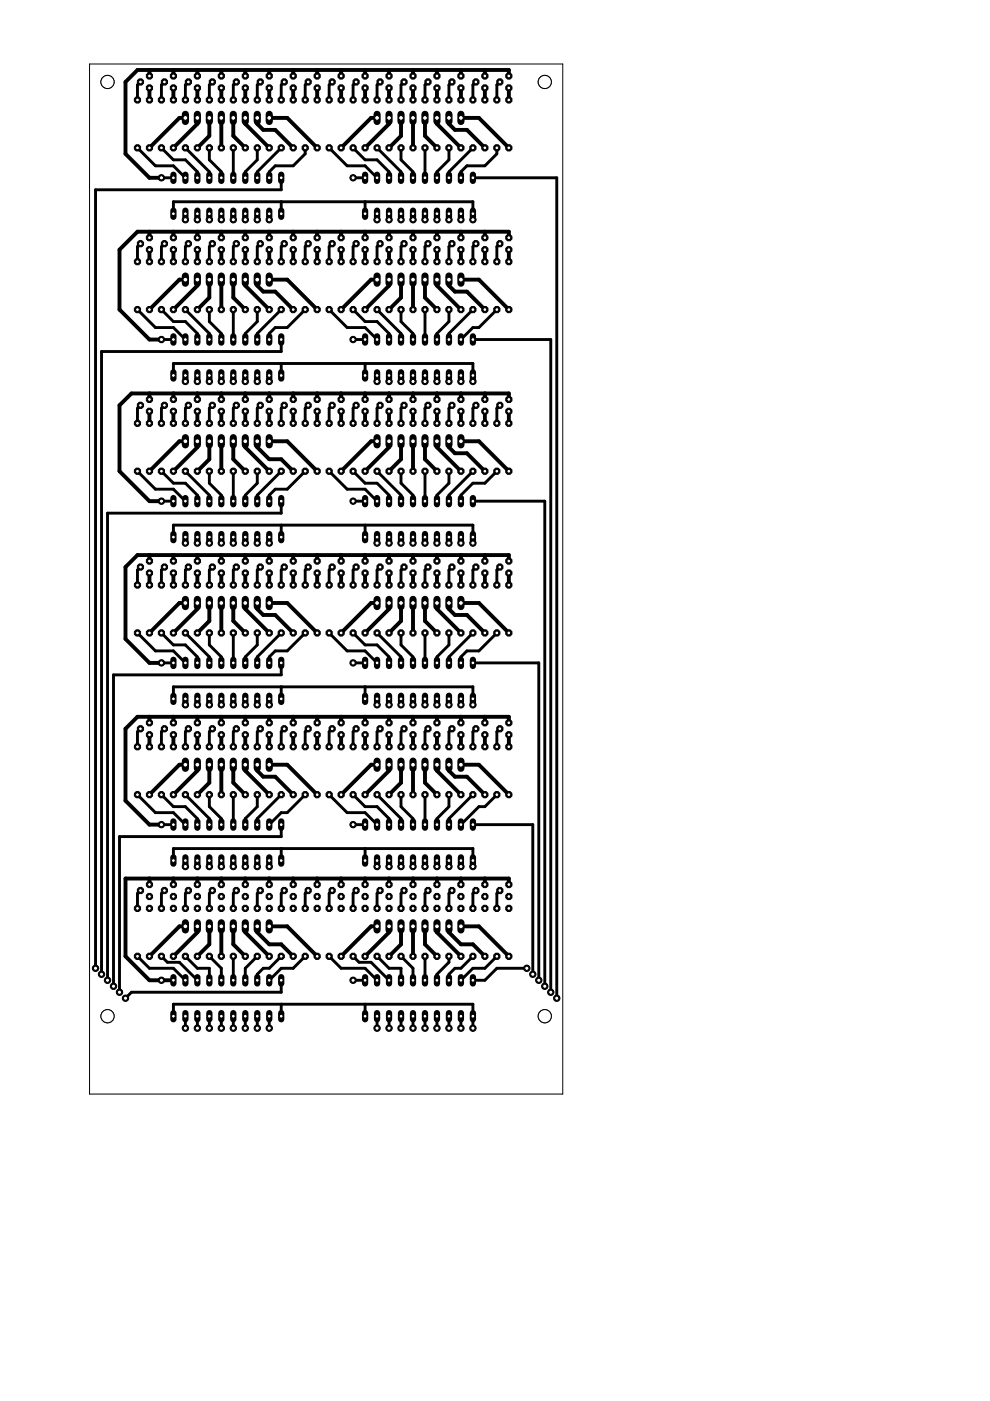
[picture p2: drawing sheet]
<svg xmlns="http://www.w3.org/2000/svg" width="210mm" height="297mm" viewBox="0 0 210 297" stroke-linecap="round" stroke-linejoin="round" font-family="sans-serif">
<g fill="none" stroke="#000" stroke-width=".61">
<path d="M29.8 17.4l-.7 .6v3.2M34.9 17.4l-.7 .6v3.2M39.9 17.4l-.6 .6v3.2M45 17.4l-.6 .6v3.2M50.1 17.4l-.6 .6v3.2M55.2 17.4l-.7 .6v3.2M60.3 17.4l-.7 .6v3.2M65.3 17.4l-.6 .6v3.2M70.4 17.4l-.6 .6v3.2M75.5 17.4l-.6 .6v3.2M80.6 17.4l-.7 .6v3.2M85.7 17.4l-.7 .6v3.2"/>
<path d="M90.7 17.4l-.6 .6v3.2M95.8 17.4l-.6 .6v3.2M100.9 17.4l-.6 .6v3.2M106 17.4l-.7 .6v3.2M29.1 31.3l3.9 3.9h3.8l2.5 2.5M34.2 31.3l2.6 2.6h2.5l2.5 2.5v1.3M34.2 37.7h2.6M39.3 31.3l5.1 5.1v1.3M44.4 31.3v2.6l2.5 2.5v1.3M49.5 31.3v6.4M54.5 31.3v2.6l-2.5 2.5v1.3M59.6 31.3l-5.1 5.1v1.3"/>
<path d="M59.6 37.7v2.5h-39.3v165.1M64.7 31.3v1.3l-2.5 2.6h-3.8l-1.3 1.2v1.3M69.8 31.3l3.8 3.9h3.8l2.5 2.5M74.9 31.3l2.5 2.6h2.5l2.6 2.5v1.3M74.9 37.7h2.5M79.9 31.3l5.1 5.1v1.3M85 31.3v2.6l2.6 2.5v1.3M90.1 31.3v6.4M95.2 31.3v2.6l-2.6 2.5v1.3M100.3 31.3l-5.1 5.1v1.3M100.3 37.7h17.7v173.9M105.3 31.3v1.3l-2.5 2.6h-3.8l-1.3 1.2v1.3"/>
<path d="M29.8 51.7l-.7 .6v3.2M34.9 51.7l-.7 .6v3.2M36.8 45.3v-2.5h63.5v2.5M39.3 45.3v1.3M39.9 51.7l-.6 .6v3.2M41.8 45.3v1.3M44.4 45.3v1.3M45 51.7l-.6 .6v3.2M46.9 45.3v1.3M49.5 45.3v1.3M50.1 51.7l-.6 .6v3.2M52 45.3v1.3"/>
<path d="M54.5 45.3v1.3M55.2 51.7l-.7 .6v3.2M57.1 45.3v1.3M59.6 42.8v2.5M60.3 51.7l-.7 .6v3.2M65.3 51.7l-.6 .6v3.2M70.4 51.7l-.6 .6v3.2M75.5 51.7l-.6 .6v3.2M77.4 42.8v2.5M79.9 45.3v1.3M80.6 51.7l-.7 .6v3.2M82.5 45.3v1.3"/>
<path d="M85 45.3v1.3M85.7 51.7l-.7 .6v3.2M87.6 45.3v1.3M90.1 45.3v1.3M90.7 51.7l-.6 .6v3.2M92.6 45.3v1.3M95.2 45.3v1.3M95.8 51.7l-.6 .6v3.2M97.7 45.3v1.3M100.9 51.7l-.6 .6v3.2M106 51.7l-.7 .6v3.2M29.1 65.6l3.9 3.8h3.8l2.5 2.6"/>
<path d="M34.2 65.6l2.6 2.6h2.5l2.5 2.5v1.3M34.2 72h2.6M36.8 79.6v-2.5h63.5v2.5M39.3 79.6v1.3M39.3 65.6l5.1 5.1v1.3M41.8 79.6v1.3M44.4 65.6v2.6l2.5 2.5v1.3M44.4 79.6v1.3M46.9 79.6v1.3M49.5 65.6v6.4M49.5 79.6v1.3M52 79.6v1.3"/>
<path d="M54.5 65.6v2.6l-2.5 2.5v1.3M54.5 79.6v1.3M57.1 79.6v1.3M59.6 65.6l-5.1 5.1v1.3M59.6 72v2.5h-38.1v132.1M59.6 77.1v2.5M64.7 65.6l-3.8 3.8h-2.5l-1.3 1.3v1.3M69.8 65.6l3.8 3.8h3.8l2.5 2.6M74.9 65.6l2.5 2.6h2.5l2.6 2.5v1.3M74.9 72h2.5M77.4 77.1v2.5M79.9 79.6v1.3"/>
<path d="M79.9 65.6l5.1 5.1v1.3M82.5 79.6v1.3M85 65.6v2.6l2.6 2.5v1.3M85 79.6v1.3M87.6 79.6v1.3M90.1 65.6v6.4M90.1 79.6v1.3M92.6 79.6v1.3M95.2 65.6v2.6l-2.6 2.5v1.3M95.2 79.6v1.3M97.7 79.6v1.3M100.3 65.6l-5.1 5.1v1.3"/>
<path d="M100.3 72h16.5v138.4M105.3 65.6l-3.8 3.8h-1.2l-2.6 2.6M29.1 99.9l3.9 3.8h3.8l2.5 2.6M29.8 85.9l-.7 .7v3.1M34.2 99.9l2.6 2.5h2.5l2.5 2.6v1.3M34.9 85.9l-.7 .7v3.1M39.3 99.9l5.1 5.1v1.3M39.9 85.9l-.6 .7v3.1M44.4 99.9v2.5l2.5 2.6v1.3M45 85.9l-.6 .7v3.1M49.5 99.9v6.4M50.1 85.9l-.6 .7v3.1"/>
<path d="M54.5 99.9v2.5l-2.5 2.6v1.3M55.2 85.9l-.7 .7v3.1M59.6 99.9l-5.1 5.1v1.3M60.3 85.9l-.7 .7v3.1M64.7 99.9l-3.8 3.8h-2.5l-1.3 1.3v1.3M65.3 85.9l-.6 .7v3.1M69.8 99.9l3.8 3.8h3.8l2.5 2.6M70.4 85.9l-.6 .7v3.1M74.9 99.9l2.5 2.5h2.5l2.6 2.6v1.3M75.5 85.9l-.6 .7v3.1M79.9 99.9l5.1 5.1v1.3M80.6 85.9l-.7 .7v3.1"/>
<path d="M85 99.9v2.5l2.6 2.6v1.3M85.7 85.9l-.7 .7v3.1M90.1 99.9v6.4M90.7 85.9l-.6 .7v3.1M95.2 99.9v2.5l-2.6 2.6v1.3M95.8 85.9l-.6 .7v3.1M100.3 99.9l-5.1 5.1v1.3M100.9 85.9l-.6 .7v3.1M105.3 99.9l-2.5 2.5h-2.5l-2.6 2.6v1.3M106 85.9l-.7 .7v3.1M34.2 106.3h2.6M36.8 113.9v-2.6h63.5v2.6"/>
<path d="M39.3 113.9v1.2M41.8 113.9v1.2M44.4 113.9v1.2M46.9 113.9v1.2M49.5 113.9v1.2M52 113.9v1.2M54.5 113.9v1.2M57.1 113.9v1.2M59.6 106.3v2.5h-36.8v99M59.6 111.3v2.6M74.9 106.3h2.5M77.4 111.3v2.6"/>
<path d="M79.9 113.9v1.2M82.5 113.9v1.2M85 113.9v1.2M87.6 113.9v1.2M90.1 113.9v1.2M92.6 113.9v1.2M95.2 113.9v1.2M97.7 113.9v1.2M100.3 106.3h15.2v102.8M29.1 134.2l3.9 3.8h3.8l2.5 2.5M29.8 120.2l-.7 .7v3.1M34.2 134.2l2.6 2.5h2.5l2.5 2.6v1.2"/>
<path d="M34.9 120.2l-.7 .7v3.1M39.3 134.2l5.1 5.1v1.2M39.9 120.2l-.6 .7v3.1M44.4 134.2v2.5l2.5 2.6v1.2M45 120.2l-.6 .7v3.1M49.5 134.2v6.3M50.1 120.2l-.6 .7v3.1M54.5 134.2v2.5l-2.5 2.6v1.2M55.2 120.2l-.7 .7v3.1M59.6 134.2l-5.1 5.1v1.2M60.3 120.2l-.7 .7v3.1M64.7 134.2l-3.8 3.8h-2.5l-1.3 1.3v1.2"/>
<path d="M65.3 120.2l-.6 .7v3.1M69.8 134.2l3.8 3.8h3.8l2.5 2.5M70.4 120.2l-.6 .7v3.1M74.9 134.2l2.5 2.5h2.5l2.6 2.6v1.2M75.5 120.2l-.6 .7v3.1M79.9 134.2l5.1 5.1v1.2M80.6 120.2l-.7 .7v3.1M85 134.2v2.5l2.6 2.6v1.2M85.7 120.2l-.7 .7v3.1M90.1 134.2v6.3M90.7 120.2l-.6 .7v3.1M95.2 134.2v2.5l-2.6 2.6v1.2"/>
<path d="M95.8 120.2l-.6 .7v3.1M100.3 134.2l-5.1 5.1v1.2M100.9 120.2l-.6 .7v3.1M105.3 134.2l-3.8 3.8h-2.5l-1.3 1.3v1.2M106 120.2l-.7 .7v3.1M29.8 154.5l-.7 .7v3.1M34.2 140.5h2.6M34.9 154.5l-.7 .7v3.1M36.8 148.2v-2.6h63.5v2.6M39.3 148.2v1.2M39.9 154.5l-.6 .7v3.1M41.8 148.2v1.2"/>
<path d="M44.4 148.2v1.2M45 154.5l-.6 .7v3.1M46.9 148.2v1.2M49.5 148.2v1.2M50.1 154.5l-.6 .7v3.1M52 148.2v1.2M54.5 148.2v1.2M55.2 154.5l-.7 .7v3.1M57.1 148.2v1.2M59.6 140.5v2.6h-35.5v66M59.6 145.6v2.6M60.3 154.5l-.7 .7v3.1"/>
<path d="M65.3 154.5l-.6 .7v3.1M70.4 154.5l-.6 .7v3.1M74.9 140.5h2.5M75.5 154.5l-.6 .7v3.1M77.4 145.6v2.6M79.9 148.2v1.2M80.6 154.5l-.7 .7v3.1M82.5 148.2v1.2M85 148.2v1.2M85.7 154.5l-.7 .7v3.1M87.6 148.2v1.2M90.1 148.2v1.2"/>
<path d="M90.7 154.5l-.6 .7v3.1M92.6 148.2v1.2M95.2 148.2v1.2M95.8 154.5l-.6 .7v3.1M97.7 148.2v1.2M100.3 140.5h13.9v67.3M100.9 154.5l-.6 .7v3.1M106 154.5l-.7 .7v3.1M29.1 168.5l3.9 3.8h3.8l2.5 2.5M34.2 168.5l2.6 2.5h2.5l2.5 2.6v1.2M34.2 174.8h2.6M39.3 168.5l5.1 5.1v1.2"/>
<path d="M44.4 168.5v2.5l2.5 2.6v1.2M49.5 168.5v6.3M54.5 168.5v2.5l-2.5 2.6v1.2M59.6 168.5l-5.1 5.1v1.2M59.6 174.8v2.6h-34.3v33M59.6 179.9v2.6M64.7 168.5l-3.8 3.8h-1.3l-2.5 2.5M69.8 168.5l3.8 3.8h3.8l2.5 2.5M74.9 168.5l2.5 2.5h2.5l2.6 2.6v1.2M74.9 174.8h2.5M77.4 179.9v2.6M79.9 168.5l5.1 5.1v1.2"/>
<path d="M85 168.5v2.5l2.6 2.6v1.2M90.1 168.5v6.3M95.2 168.5v2.5l-2.6 2.6v1.2M100.3 168.5l-5.1 5.1v1.2M100.3 174.8h12.7v31.8M105.3 168.5l-2.5 2.5h-1.3l-3.8 3.8M29.8 188.8l-.7 .6v3.2M34.9 188.8l-.7 .6v3.2M36.8 182.5v-2.6h63.5v2.6M39.3 182.5v1.2M39.9 188.8l-.6 .6v3.2M41.8 182.5v1.2"/>
<path d="M44.4 182.5v1.2M45 188.8l-.6 .6v3.2M46.9 182.5v1.2M49.5 182.5v1.2M50.1 188.8l-.6 .6v3.2M52 182.5v1.2M54.5 182.5v1.2M55.2 188.8l-.7 .6v3.2M57.1 182.5v1.2M60.3 188.8l-.7 .6v3.2M65.3 188.8l-.6 .6v3.2M70.4 188.8l-.6 .6v3.2"/>
<path d="M75.5 188.8l-.6 .6v3.2M79.9 182.5v1.2M80.6 188.8l-.7 .6v3.2M82.5 182.5v1.2M85 182.5v1.2M85.7 188.8l-.7 .6v3.2M87.6 182.5v1.2M90.1 182.5v1.2M90.7 188.8l-.6 .6v3.2M92.6 182.5v1.2M95.2 182.5v1.2M95.8 188.8l-.6 .6v3.2"/>
<path d="M97.7 182.5v1.2M100.9 188.8l-.6 .6v3.2M106 188.8l-.7 .6v3.2M29.1 202.8l2.6 2.5h5.1l2.5 2.5M34.2 202.8l1.3 1.2h2.5l3.8 3.8M36.8 215.5v-2.6h63.5v5.1M39.3 215.5v2.5M39.3 202.8l2.5 2.5h2.6v2.5M41.8 215.5v2.5M44.4 215.5v2.5M44.4 202.8l2.5 2.5v2.5M46.9 215.5v2.5"/>
<path d="M49.5 202.8v5M49.5 215.5v2.5M52 215.5v2.5M54.5 202.8l-2.5 2.5v2.5M54.5 215.5v2.5M57.1 215.5v2.5M59.6 202.8l-2.5 2.5h-1.3l-1.3 1.3v1.2M59.6 207.8v2.6h-31.7l-1.3 1.2M59.6 212.9v2.6M64.7 202.8l-2.5 2.5h-2.6l-2.5 2.5M69.8 202.8l2.5 2.5h5.1l2.5 2.5M74.9 207.8h2.5"/>
<path d="M74.9 202.8l1.2 1.2h2.6l3.8 3.8M77.4 212.9v2.6M79.9 215.5v2.5M79.9 202.8l2.6 2.5h2.5v2.5M82.5 215.5v2.5M85 215.5v2.5M85 202.8l2.6 2.5v2.5M87.6 215.5v2.5M90.1 202.8v5M90.1 215.5v2.5M92.6 215.5v2.5M95.2 202.8v1.2l-2.6 2.6v1.2"/>
<path d="M95.2 215.5v2.5M97.7 215.5v2.5M100.3 202.8l-2.6 2.5h-1.2l-1.3 1.3v1.2M105.3 202.8l-2.5 2.5h-2.5l-2.6 2.5M111.7 205.3h-6.4l-2.5 2.5h-2.5"/>
</g>
<g fill="none" stroke="#000" stroke-width=".83">
<path d="M31.7 14.8v1.3M31.7 18.6v2.6M36.8 14.8v1.3M36.8 18.6v2.6M41.8 14.8v1.3M41.8 18.6v2.6M46.9 14.8v1.3M46.9 18.6v2.6M52 14.8v1.3M52 18.6v2.6M57.1 14.8v1.3M57.1 18.6v2.6"/>
<path d="M62.2 14.8v1.3M62.2 18.6v2.6M67.2 14.8v1.3M67.2 18.6v2.6M72.3 14.8v1.3M72.3 18.6v2.6M77.4 14.8v1.3M77.4 18.6v2.6M82.5 14.8v1.3M82.5 18.6v2.6M87.6 14.8v1.3M87.6 18.6v2.6"/>
<path d="M92.6 14.8v1.3M92.6 18.6v2.6M97.7 14.8v1.3M97.7 18.6v2.6M102.8 14.8v1.3M102.8 18.6v2.6M107.9 16.1v-1.3h-78.8l-2.5 2.6v15.2l5.1 5.1h2.5M107.9 18.6v2.6M39.3 25h-1.3l-6.3 6.3M41.8 25v1.3l-5 5M44.4 25v3.8l-2.6 2.5M46.9 25v6.3"/>
<path d="M49.5 25v3.8l2.5 2.5M52 25v1.3l5.1 5M54.5 25v1.3l1.3 1.2h2.6l3.8 3.8M57.1 25h3.8l6.3 6.3M79.9 25h-1.2l-6.4 6.3M82.5 25v1.3l-5.1 5M85 25v3.8l-2.5 2.5M87.6 25v6.3M90.1 25v3.8l2.5 2.5M92.6 25v1.3l5.1 5M95.2 25v1.3l1.3 1.2h2.5l3.8 3.8M97.7 25h3.8l6.4 6.3"/>
<path d="M31.7 49.1v1.3M31.7 52.9v2.6M36.8 49.1v1.3M36.8 52.9v2.6M39.3 59.3h-1.3l-6.3 6.3M41.8 49.1v1.3M41.8 52.9v2.6M41.8 59.3v1.3l-5 5M44.4 59.3v3.8l-2.6 2.5M46.9 49.1v1.3M46.9 52.9v2.6M46.9 59.3v6.3"/>
<path d="M49.5 59.3v3.8l2.5 2.5M52 49.1v1.3M52 52.9v2.6M52 59.3v1.3l5.1 5M54.5 59.3v1.3l1.3 1.2h2.6l3.8 3.8M57.1 49.1v1.3M57.1 52.9v2.6M57.1 59.3h3.8l6.3 6.3M62.2 49.1v1.3M62.2 52.9v2.6M67.2 49.1v1.3M67.2 52.9v2.6"/>
<path d="M72.3 49.1v1.3M72.3 52.9v2.6M77.4 49.1v1.3M77.4 52.9v2.6M79.9 59.3h-1.2l-6.4 6.3M82.5 49.1v1.3M82.5 52.9v2.6M82.5 59.3v1.3l-5.1 5M85 59.3v3.8l-2.5 2.5M87.6 49.1v1.3M87.6 52.9v2.6M87.6 59.3v6.3"/>
<path d="M90.1 59.3v3.8l2.5 2.5M92.6 49.1v1.3M92.6 52.9v2.6M92.6 59.3v1.3l5.1 5M95.2 59.3v1.3l1.3 1.2h2.5l3.8 3.8M97.7 49.1v1.3M97.7 52.9v2.6M97.7 59.3h3.8l6.4 6.3M102.8 49.1v1.3M102.8 52.9v2.6M107.9 50.4v-1.3h-78.8l-3.8 3.8v12.7l6.4 6.4h2.5M107.9 52.9v2.6"/>
<path d="M31.7 83.4v1.3M31.7 87.2v2.5M36.8 83.4v1.3M36.8 87.2v2.5M39.3 93.6h-1.3l-6.3 6.3M41.8 83.4v1.3M41.8 87.2v2.5M41.8 93.6v1.2l-5 5.1M44.4 93.6v3.8l-2.6 2.5M46.9 83.4v1.3M46.9 87.2v2.5M46.9 93.6v6.3"/>
<path d="M49.5 93.6v3.8l2.5 2.5M52 83.4v1.3M52 87.2v2.5M52 93.6v1.2l5.1 5.1M54.5 93.6v1.2l2.6 2.6h2.5l2.6 2.5M57.1 83.4v1.3M57.1 87.2v2.5M57.1 93.6h3.8l6.3 6.3M62.2 83.4v1.3M62.2 87.2v2.5M67.2 83.4v1.3M67.2 87.2v2.5"/>
<path d="M72.3 83.4v1.3M72.3 87.2v2.5M77.4 83.4v1.3M77.4 87.2v2.5M79.9 93.6h-1.2l-6.4 6.3M82.5 83.4v1.3M82.5 87.2v2.5M82.5 93.6v1.2l-5.1 5.1M85 93.6v3.8l-2.5 2.5M87.6 83.4v1.3M87.6 87.2v2.5M87.6 93.6v6.3"/>
<path d="M90.1 93.6v3.8l2.5 2.5M92.6 83.4v1.3M92.6 87.2v2.5M92.6 93.6v1.2l5.1 5.1M95.2 93.6v1.2l1.3 1.3h2.5l3.8 3.8M97.7 83.4v1.3M97.7 87.2v2.5M97.7 93.6h3.8l6.4 6.3M102.8 83.4v1.3M102.8 87.2v2.5M107.9 84.7v-1.3h-80l-2.6 2.5v14l6.4 6.4h2.5M107.9 87.2v2.5"/>
<path d="M31.7 117.7v1.3M36.8 117.7v1.3M41.8 117.7v1.3M46.9 117.7v1.3M52 117.7v1.3M57.1 117.7v1.3M62.2 117.7v1.3M67.2 117.7v1.3M72.3 117.7v1.3M77.4 117.7v1.3M82.5 117.7v1.3M87.6 117.7v1.3"/>
<path d="M92.6 117.7v1.3M97.7 117.7v1.3M102.8 117.7v1.3M107.9 119v-1.3h-78.8l-2.5 2.5v15.3l5.1 5h2.5M31.7 121.5v2.5M36.8 121.5v2.5M39.3 127.8h-1.3l-6.3 6.4M41.8 121.5v2.5M41.8 127.8v1.3l-5 5.1M44.4 127.8v3.9l-2.6 2.5M46.9 121.5v2.5M46.9 127.8v6.4"/>
<path d="M49.5 127.8v3.9l2.5 2.5M52 121.5v2.5M52 127.8v1.3l5.1 5.1M54.5 127.8v1.3l1.3 1.3h2.6l3.8 3.8M57.1 121.5v2.5M57.1 127.8h3.8l6.3 6.4M62.2 121.5v2.5M67.2 121.5v2.5M72.3 121.5v2.5M77.4 121.5v2.5M79.9 127.8h-1.2l-6.4 6.4M82.5 121.5v2.5"/>
<path d="M82.5 127.8v1.3l-5.1 5.1M85 127.8v3.9l-2.5 2.5M87.6 121.5v2.5M87.6 127.8v6.4M90.1 127.8v3.9l2.5 2.5M92.6 121.5v2.5M92.6 127.8v1.3l5.1 5.1M95.2 127.8v1.3l1.3 1.3h2.5l3.8 3.8M97.7 121.5v2.5M97.7 127.8h3.8l6.4 6.4M102.8 121.5v2.5M107.9 121.5v2.5"/>
<path d="M31.7 152v1.2M31.7 155.8v2.5M36.8 152v1.2M36.8 155.8v2.5M41.8 152v1.2M41.8 155.8v2.5M46.9 152v1.2M46.9 155.8v2.5M52 152v1.2M52 155.8v2.5M57.1 152v1.2M57.1 155.8v2.5"/>
<path d="M62.2 152v1.2M62.2 155.8v2.5M67.2 152v1.2M67.2 155.8v2.5M72.3 152v1.2M72.3 155.8v2.5M77.4 152v1.2M77.4 155.8v2.5M82.5 152v1.2M82.5 155.8v2.5M87.6 152v1.2M87.6 155.8v2.5"/>
<path d="M92.6 152v1.2M92.6 155.8v2.5M97.7 152v1.2M97.7 155.8v2.5M102.8 152v1.2M102.8 155.8v2.5M107.9 153.2v-1.2h-78.8l-2.5 2.5v15.3l5.1 5h2.5M107.9 155.8v2.5M39.3 162.1h-1.3l-6.3 6.4M41.8 162.1v1.3l-5 5.1M44.4 162.1v3.8l-2.6 2.6M46.9 162.1v6.4"/>
<path d="M49.5 162.1v3.8l2.5 2.6M52 162.1v1.3l5.1 5.1M54.5 162.1v1.3l1.3 1.3h2.6l3.8 3.8M57.1 162.1h3.8l6.3 6.4M79.9 162.1h-1.2l-6.4 6.4M82.5 162.1v1.3l-5.1 5.1M85 162.1v3.8l-2.5 2.6M87.6 162.1v6.4M90.1 162.1v3.8l2.5 2.6M92.6 162.1v1.3l5.1 5.1M95.2 162.1v1.3l1.3 1.3h2.5l3.8 3.8M97.7 162.1h3.8l6.4 6.4"/>
<path d="M31.7 186.3v1.2M36.8 186.3v1.2M39.3 196.4h-1.3l-6.3 6.4M41.8 186.3v1.2M41.8 196.4v1.3l-5 5.1M44.4 196.4v3.8l-2.6 2.6M46.9 186.3v1.2M46.9 196.4v6.4M49.5 196.4v3.8l2.5 2.6M52 186.3v1.2M52 196.4v1.3l5.1 5.1M54.5 196.4v1.3l2.6 2.5h2.5l2.6 2.6"/>
<path d="M57.1 186.3v1.2M57.1 196.4h3.8l6.3 6.4M62.2 186.3v1.2M67.2 186.3v1.2M72.3 186.3v1.2M77.4 186.3v1.2M79.9 196.4h-1.2l-6.4 6.4M82.5 186.3v1.2M82.5 196.4v1.3l-5.1 5.1M85 196.4v3.8l-2.5 2.6M87.6 186.3v1.2M87.6 196.4v6.4"/>
<path d="M90.1 196.4v3.8l2.5 2.6M92.6 186.3v1.2M92.6 196.4v1.3l5.1 5.1M95.2 196.4v1.3l2.5 2.5h2.6l2.5 2.6M97.7 186.3v1.2M97.7 196.4h3.8l6.4 6.4M102.8 186.3v1.2M107.9 187.5v-1.2h-81.3v16.5l5.1 5h5.1"/>
</g>
<path d="M36.8 113.2v1.3" fill="none" stroke="#000" stroke-width="1.3"/>
<circle cx="36.8" cy="113.9" r=".4" fill="#fff" stroke="#000" stroke-width=".21"/>
<path d="M39.3 113.2v1.3" fill="none" stroke="#000" stroke-width="1.3"/>
<circle cx="39.3" cy="113.9" r=".4" fill="#fff" stroke="#000" stroke-width=".21"/>
<path d="M52 113.2v1.3" fill="none" stroke="#000" stroke-width="1.3"/>
<circle cx="52" cy="113.9" r=".4" fill="#fff" stroke="#000" stroke-width=".21"/>
<path d="M54.5 113.2v1.3" fill="none" stroke="#000" stroke-width="1.3"/>
<circle cx="54.5" cy="113.9" r=".4" fill="#fff" stroke="#000" stroke-width=".21"/>
<path d="M41.8 113.2v1.3" fill="none" stroke="#000" stroke-width="1.3"/>
<circle cx="41.8" cy="113.9" r=".4" fill="#fff" stroke="#000" stroke-width=".21"/>
<path d="M44.4 113.2v1.3" fill="none" stroke="#000" stroke-width="1.3"/>
<circle cx="44.4" cy="113.9" r=".4" fill="#fff" stroke="#000" stroke-width=".21"/>
<path d="M49.5 113.2v1.3" fill="none" stroke="#000" stroke-width="1.3"/>
<circle cx="49.5" cy="113.9" r=".4" fill="#fff" stroke="#000" stroke-width=".21"/>
<path d="M46.9 113.2v1.3" fill="none" stroke="#000" stroke-width="1.3"/>
<circle cx="46.9" cy="113.9" r=".4" fill="#fff" stroke="#000" stroke-width=".21"/>
<path d="M57.1 113.2v1.3" fill="none" stroke="#000" stroke-width="1.3"/>
<circle cx="57.1" cy="113.9" r=".4" fill="#fff" stroke="#000" stroke-width=".21"/>
<path d="M59.6 113.2v1.3" fill="none" stroke="#000" stroke-width="1.3"/>
<circle cx="59.6" cy="113.9" r=".4" fill="#fff" stroke="#000" stroke-width=".21"/>
<path d="M59.6 105.6v1.3" fill="none" stroke="#000" stroke-width="1.3"/>
<circle cx="59.6" cy="106.3" r=".4" fill="#fff" stroke="#000" stroke-width=".21"/>
<path d="M57.1 105.6v1.3" fill="none" stroke="#000" stroke-width="1.3"/>
<circle cx="57.1" cy="106.3" r=".4" fill="#fff" stroke="#000" stroke-width=".21"/>
<path d="M54.5 105.6v1.3" fill="none" stroke="#000" stroke-width="1.3"/>
<circle cx="54.5" cy="106.3" r=".4" fill="#fff" stroke="#000" stroke-width=".21"/>
<path d="M52 105.6v1.3" fill="none" stroke="#000" stroke-width="1.3"/>
<circle cx="52" cy="106.3" r=".4" fill="#fff" stroke="#000" stroke-width=".21"/>
<path d="M49.5 105.6v1.3" fill="none" stroke="#000" stroke-width="1.3"/>
<circle cx="49.5" cy="106.3" r=".4" fill="#fff" stroke="#000" stroke-width=".21"/>
<path d="M46.9 105.6v1.3" fill="none" stroke="#000" stroke-width="1.3"/>
<circle cx="46.9" cy="106.3" r=".4" fill="#fff" stroke="#000" stroke-width=".21"/>
<path d="M44.4 105.6v1.3" fill="none" stroke="#000" stroke-width="1.3"/>
<circle cx="44.4" cy="106.3" r=".4" fill="#fff" stroke="#000" stroke-width=".21"/>
<path d="M41.8 105.6v1.3" fill="none" stroke="#000" stroke-width="1.3"/>
<circle cx="41.8" cy="106.3" r=".4" fill="#fff" stroke="#000" stroke-width=".21"/>
<path d="M39.3 105.6v1.3" fill="none" stroke="#000" stroke-width="1.3"/>
<circle cx="39.3" cy="106.3" r=".4" fill="#fff" stroke="#000" stroke-width=".21"/>
<path d="M36.8 105.6v1.3" fill="none" stroke="#000" stroke-width="1.3"/>
<circle cx="36.8" cy="106.3" r=".4" fill="#fff" stroke="#000" stroke-width=".21"/>
<path d="M77.4 113.2v1.3" fill="none" stroke="#000" stroke-width="1.3"/>
<circle cx="77.4" cy="113.9" r=".4" fill="#fff" stroke="#000" stroke-width=".21"/>
<path d="M79.9 113.2v1.3" fill="none" stroke="#000" stroke-width="1.3"/>
<circle cx="79.9" cy="113.9" r=".4" fill="#fff" stroke="#000" stroke-width=".21"/>
<path d="M92.6 113.2v1.3" fill="none" stroke="#000" stroke-width="1.3"/>
<circle cx="92.6" cy="113.9" r=".4" fill="#fff" stroke="#000" stroke-width=".21"/>
<path d="M95.2 113.2v1.3" fill="none" stroke="#000" stroke-width="1.3"/>
<circle cx="95.2" cy="113.9" r=".4" fill="#fff" stroke="#000" stroke-width=".21"/>
<path d="M82.5 113.2v1.3" fill="none" stroke="#000" stroke-width="1.3"/>
<circle cx="82.5" cy="113.9" r=".4" fill="#fff" stroke="#000" stroke-width=".21"/>
<path d="M85 113.2v1.3" fill="none" stroke="#000" stroke-width="1.3"/>
<circle cx="85" cy="113.9" r=".4" fill="#fff" stroke="#000" stroke-width=".21"/>
<path d="M90.1 113.2v1.3" fill="none" stroke="#000" stroke-width="1.3"/>
<circle cx="90.1" cy="113.9" r=".4" fill="#fff" stroke="#000" stroke-width=".21"/>
<path d="M87.6 113.2v1.3" fill="none" stroke="#000" stroke-width="1.3"/>
<circle cx="87.6" cy="113.9" r=".4" fill="#fff" stroke="#000" stroke-width=".21"/>
<path d="M97.7 113.2v1.3" fill="none" stroke="#000" stroke-width="1.3"/>
<circle cx="97.7" cy="113.9" r=".4" fill="#fff" stroke="#000" stroke-width=".21"/>
<path d="M100.3 113.2v1.3" fill="none" stroke="#000" stroke-width="1.3"/>
<circle cx="100.3" cy="113.9" r=".4" fill="#fff" stroke="#000" stroke-width=".21"/>
<path d="M100.3 105.6v1.3" fill="none" stroke="#000" stroke-width="1.3"/>
<circle cx="100.3" cy="106.3" r=".4" fill="#fff" stroke="#000" stroke-width=".21"/>
<path d="M97.7 105.6v1.3" fill="none" stroke="#000" stroke-width="1.3"/>
<circle cx="97.7" cy="106.3" r=".4" fill="#fff" stroke="#000" stroke-width=".21"/>
<path d="M95.2 105.6v1.3" fill="none" stroke="#000" stroke-width="1.3"/>
<circle cx="95.2" cy="106.3" r=".4" fill="#fff" stroke="#000" stroke-width=".21"/>
<path d="M92.6 105.6v1.3" fill="none" stroke="#000" stroke-width="1.3"/>
<circle cx="92.6" cy="106.3" r=".4" fill="#fff" stroke="#000" stroke-width=".21"/>
<path d="M90.1 105.6v1.3" fill="none" stroke="#000" stroke-width="1.3"/>
<circle cx="90.1" cy="106.3" r=".4" fill="#fff" stroke="#000" stroke-width=".21"/>
<path d="M87.6 105.6v1.3" fill="none" stroke="#000" stroke-width="1.3"/>
<circle cx="87.6" cy="106.3" r=".4" fill="#fff" stroke="#000" stroke-width=".21"/>
<path d="M85 105.6v1.3" fill="none" stroke="#000" stroke-width="1.3"/>
<circle cx="85" cy="106.3" r=".4" fill="#fff" stroke="#000" stroke-width=".21"/>
<path d="M82.5 105.6v1.3" fill="none" stroke="#000" stroke-width="1.3"/>
<circle cx="82.5" cy="106.3" r=".4" fill="#fff" stroke="#000" stroke-width=".21"/>
<path d="M79.9 105.6v1.3" fill="none" stroke="#000" stroke-width="1.3"/>
<circle cx="79.9" cy="106.3" r=".4" fill="#fff" stroke="#000" stroke-width=".21"/>
<path d="M77.4 105.6v1.3" fill="none" stroke="#000" stroke-width="1.3"/>
<circle cx="77.4" cy="106.3" r=".4" fill="#fff" stroke="#000" stroke-width=".21"/>
<path d="M36.8 147.5v1.3" fill="none" stroke="#000" stroke-width="1.3"/>
<circle cx="36.8" cy="148.2" r=".4" fill="#fff" stroke="#000" stroke-width=".21"/>
<path d="M39.3 147.5v1.3" fill="none" stroke="#000" stroke-width="1.3"/>
<circle cx="39.3" cy="148.2" r=".4" fill="#fff" stroke="#000" stroke-width=".21"/>
<path d="M52 147.5v1.3" fill="none" stroke="#000" stroke-width="1.3"/>
<circle cx="52" cy="148.2" r=".4" fill="#fff" stroke="#000" stroke-width=".21"/>
<path d="M54.5 147.5v1.3" fill="none" stroke="#000" stroke-width="1.3"/>
<circle cx="54.5" cy="148.2" r=".4" fill="#fff" stroke="#000" stroke-width=".21"/>
<path d="M41.8 147.5v1.3" fill="none" stroke="#000" stroke-width="1.3"/>
<circle cx="41.8" cy="148.2" r=".4" fill="#fff" stroke="#000" stroke-width=".21"/>
<path d="M44.4 147.5v1.3" fill="none" stroke="#000" stroke-width="1.3"/>
<circle cx="44.4" cy="148.2" r=".4" fill="#fff" stroke="#000" stroke-width=".21"/>
<path d="M49.5 147.5v1.3" fill="none" stroke="#000" stroke-width="1.3"/>
<circle cx="49.5" cy="148.2" r=".4" fill="#fff" stroke="#000" stroke-width=".21"/>
<path d="M46.9 147.5v1.3" fill="none" stroke="#000" stroke-width="1.3"/>
<circle cx="46.9" cy="148.2" r=".4" fill="#fff" stroke="#000" stroke-width=".21"/>
<path d="M57.1 147.5v1.3" fill="none" stroke="#000" stroke-width="1.3"/>
<circle cx="57.1" cy="148.2" r=".4" fill="#fff" stroke="#000" stroke-width=".21"/>
<path d="M59.6 147.5v1.3" fill="none" stroke="#000" stroke-width="1.3"/>
<circle cx="59.6" cy="148.2" r=".4" fill="#fff" stroke="#000" stroke-width=".21"/>
<path d="M59.6 139.9v1.3" fill="none" stroke="#000" stroke-width="1.3"/>
<circle cx="59.6" cy="140.5" r=".4" fill="#fff" stroke="#000" stroke-width=".21"/>
<path d="M57.1 139.9v1.3" fill="none" stroke="#000" stroke-width="1.3"/>
<circle cx="57.1" cy="140.5" r=".4" fill="#fff" stroke="#000" stroke-width=".21"/>
<path d="M54.5 139.9v1.3" fill="none" stroke="#000" stroke-width="1.3"/>
<circle cx="54.5" cy="140.5" r=".4" fill="#fff" stroke="#000" stroke-width=".21"/>
<path d="M52 139.9v1.3" fill="none" stroke="#000" stroke-width="1.3"/>
<circle cx="52" cy="140.5" r=".4" fill="#fff" stroke="#000" stroke-width=".21"/>
<path d="M49.5 139.9v1.3" fill="none" stroke="#000" stroke-width="1.3"/>
<circle cx="49.5" cy="140.5" r=".4" fill="#fff" stroke="#000" stroke-width=".21"/>
<path d="M46.9 139.9v1.3" fill="none" stroke="#000" stroke-width="1.3"/>
<circle cx="46.9" cy="140.5" r=".4" fill="#fff" stroke="#000" stroke-width=".21"/>
<path d="M44.4 139.9v1.3" fill="none" stroke="#000" stroke-width="1.3"/>
<circle cx="44.4" cy="140.5" r=".4" fill="#fff" stroke="#000" stroke-width=".21"/>
<path d="M41.8 139.9v1.3" fill="none" stroke="#000" stroke-width="1.3"/>
<circle cx="41.8" cy="140.5" r=".4" fill="#fff" stroke="#000" stroke-width=".21"/>
<path d="M39.3 139.9v1.3" fill="none" stroke="#000" stroke-width="1.3"/>
<circle cx="39.3" cy="140.5" r=".4" fill="#fff" stroke="#000" stroke-width=".21"/>
<path d="M36.8 139.9v1.3" fill="none" stroke="#000" stroke-width="1.3"/>
<circle cx="36.8" cy="140.5" r=".4" fill="#fff" stroke="#000" stroke-width=".21"/>
<path d="M77.4 147.5v1.3" fill="none" stroke="#000" stroke-width="1.3"/>
<circle cx="77.4" cy="148.2" r=".4" fill="#fff" stroke="#000" stroke-width=".21"/>
<path d="M79.9 147.5v1.3" fill="none" stroke="#000" stroke-width="1.3"/>
<circle cx="79.9" cy="148.2" r=".4" fill="#fff" stroke="#000" stroke-width=".21"/>
<path d="M92.6 147.5v1.3" fill="none" stroke="#000" stroke-width="1.3"/>
<circle cx="92.6" cy="148.2" r=".4" fill="#fff" stroke="#000" stroke-width=".21"/>
<path d="M95.2 147.5v1.3" fill="none" stroke="#000" stroke-width="1.3"/>
<circle cx="95.2" cy="148.2" r=".4" fill="#fff" stroke="#000" stroke-width=".21"/>
<path d="M82.5 147.5v1.3" fill="none" stroke="#000" stroke-width="1.3"/>
<circle cx="82.5" cy="148.2" r=".4" fill="#fff" stroke="#000" stroke-width=".21"/>
<path d="M85 147.5v1.3" fill="none" stroke="#000" stroke-width="1.3"/>
<circle cx="85" cy="148.2" r=".4" fill="#fff" stroke="#000" stroke-width=".21"/>
<path d="M90.1 147.5v1.3" fill="none" stroke="#000" stroke-width="1.3"/>
<circle cx="90.1" cy="148.2" r=".4" fill="#fff" stroke="#000" stroke-width=".21"/>
<path d="M87.6 147.5v1.3" fill="none" stroke="#000" stroke-width="1.3"/>
<circle cx="87.6" cy="148.2" r=".4" fill="#fff" stroke="#000" stroke-width=".21"/>
<path d="M97.7 147.5v1.3" fill="none" stroke="#000" stroke-width="1.3"/>
<circle cx="97.7" cy="148.2" r=".4" fill="#fff" stroke="#000" stroke-width=".21"/>
<path d="M100.3 147.5v1.3" fill="none" stroke="#000" stroke-width="1.3"/>
<circle cx="100.3" cy="148.2" r=".4" fill="#fff" stroke="#000" stroke-width=".21"/>
<path d="M100.3 139.9v1.3" fill="none" stroke="#000" stroke-width="1.3"/>
<circle cx="100.3" cy="140.5" r=".4" fill="#fff" stroke="#000" stroke-width=".21"/>
<path d="M97.7 139.9v1.3" fill="none" stroke="#000" stroke-width="1.3"/>
<circle cx="97.7" cy="140.5" r=".4" fill="#fff" stroke="#000" stroke-width=".21"/>
<path d="M95.2 139.9v1.3" fill="none" stroke="#000" stroke-width="1.3"/>
<circle cx="95.2" cy="140.5" r=".4" fill="#fff" stroke="#000" stroke-width=".21"/>
<path d="M92.6 139.9v1.3" fill="none" stroke="#000" stroke-width="1.3"/>
<circle cx="92.6" cy="140.5" r=".4" fill="#fff" stroke="#000" stroke-width=".21"/>
<path d="M90.1 139.9v1.3" fill="none" stroke="#000" stroke-width="1.3"/>
<circle cx="90.1" cy="140.5" r=".4" fill="#fff" stroke="#000" stroke-width=".21"/>
<path d="M87.6 139.9v1.3" fill="none" stroke="#000" stroke-width="1.3"/>
<circle cx="87.6" cy="140.5" r=".4" fill="#fff" stroke="#000" stroke-width=".21"/>
<path d="M85 139.9v1.3" fill="none" stroke="#000" stroke-width="1.3"/>
<circle cx="85" cy="140.5" r=".4" fill="#fff" stroke="#000" stroke-width=".21"/>
<path d="M82.5 139.9v1.3" fill="none" stroke="#000" stroke-width="1.3"/>
<circle cx="82.5" cy="140.5" r=".4" fill="#fff" stroke="#000" stroke-width=".21"/>
<path d="M79.9 139.9v1.3" fill="none" stroke="#000" stroke-width="1.3"/>
<circle cx="79.9" cy="140.5" r=".4" fill="#fff" stroke="#000" stroke-width=".21"/>
<path d="M77.4 139.9v1.3" fill="none" stroke="#000" stroke-width="1.3"/>
<circle cx="77.4" cy="140.5" r=".4" fill="#fff" stroke="#000" stroke-width=".21"/>
<path d="M36.8 44.7v1.3" fill="none" stroke="#000" stroke-width="1.3"/>
<circle cx="36.8" cy="45.3" r=".4" fill="#fff" stroke="#000" stroke-width=".21"/>
<path d="M39.3 44.7v1.3" fill="none" stroke="#000" stroke-width="1.3"/>
<circle cx="39.3" cy="45.3" r=".4" fill="#fff" stroke="#000" stroke-width=".21"/>
<path d="M52 44.7v1.3" fill="none" stroke="#000" stroke-width="1.3"/>
<circle cx="52" cy="45.3" r=".4" fill="#fff" stroke="#000" stroke-width=".21"/>
<path d="M54.5 44.7v1.3" fill="none" stroke="#000" stroke-width="1.3"/>
<circle cx="54.5" cy="45.3" r=".4" fill="#fff" stroke="#000" stroke-width=".21"/>
<path d="M41.8 44.7v1.3" fill="none" stroke="#000" stroke-width="1.3"/>
<circle cx="41.8" cy="45.3" r=".4" fill="#fff" stroke="#000" stroke-width=".21"/>
<path d="M44.4 44.7v1.3" fill="none" stroke="#000" stroke-width="1.3"/>
<circle cx="44.4" cy="45.3" r=".4" fill="#fff" stroke="#000" stroke-width=".21"/>
<path d="M49.5 44.7v1.3" fill="none" stroke="#000" stroke-width="1.3"/>
<circle cx="49.5" cy="45.3" r=".4" fill="#fff" stroke="#000" stroke-width=".21"/>
<path d="M46.9 44.7v1.3" fill="none" stroke="#000" stroke-width="1.3"/>
<circle cx="46.9" cy="45.3" r=".4" fill="#fff" stroke="#000" stroke-width=".21"/>
<path d="M57.1 44.7v1.3" fill="none" stroke="#000" stroke-width="1.3"/>
<circle cx="57.1" cy="45.3" r=".4" fill="#fff" stroke="#000" stroke-width=".21"/>
<path d="M59.6 44.7v1.3" fill="none" stroke="#000" stroke-width="1.3"/>
<circle cx="59.6" cy="45.3" r=".4" fill="#fff" stroke="#000" stroke-width=".21"/>
<path d="M59.6 37v1.4" fill="none" stroke="#000" stroke-width="1.3"/>
<circle cx="59.6" cy="37.7" r=".4" fill="#fff" stroke="#000" stroke-width=".21"/>
<path d="M57.1 37v1.4" fill="none" stroke="#000" stroke-width="1.3"/>
<circle cx="57.1" cy="37.7" r=".4" fill="#fff" stroke="#000" stroke-width=".21"/>
<path d="M54.5 37v1.4" fill="none" stroke="#000" stroke-width="1.3"/>
<circle cx="54.5" cy="37.7" r=".4" fill="#fff" stroke="#000" stroke-width=".21"/>
<path d="M52 37v1.4" fill="none" stroke="#000" stroke-width="1.3"/>
<circle cx="52" cy="37.7" r=".4" fill="#fff" stroke="#000" stroke-width=".21"/>
<path d="M49.5 37v1.4" fill="none" stroke="#000" stroke-width="1.3"/>
<circle cx="49.5" cy="37.7" r=".4" fill="#fff" stroke="#000" stroke-width=".21"/>
<path d="M46.9 37v1.4" fill="none" stroke="#000" stroke-width="1.3"/>
<circle cx="46.9" cy="37.7" r=".4" fill="#fff" stroke="#000" stroke-width=".21"/>
<path d="M44.4 37v1.4" fill="none" stroke="#000" stroke-width="1.3"/>
<circle cx="44.4" cy="37.7" r=".4" fill="#fff" stroke="#000" stroke-width=".21"/>
<path d="M41.8 37v1.4" fill="none" stroke="#000" stroke-width="1.3"/>
<circle cx="41.8" cy="37.7" r=".4" fill="#fff" stroke="#000" stroke-width=".21"/>
<path d="M39.3 37v1.4" fill="none" stroke="#000" stroke-width="1.3"/>
<circle cx="39.3" cy="37.7" r=".4" fill="#fff" stroke="#000" stroke-width=".21"/>
<path d="M36.8 37v1.4" fill="none" stroke="#000" stroke-width="1.3"/>
<circle cx="36.8" cy="37.7" r=".4" fill="#fff" stroke="#000" stroke-width=".21"/>
<path d="M77.4 44.7v1.3" fill="none" stroke="#000" stroke-width="1.3"/>
<circle cx="77.4" cy="45.3" r=".4" fill="#fff" stroke="#000" stroke-width=".21"/>
<path d="M79.9 44.7v1.3" fill="none" stroke="#000" stroke-width="1.3"/>
<circle cx="79.9" cy="45.3" r=".4" fill="#fff" stroke="#000" stroke-width=".21"/>
<path d="M92.6 44.7v1.3" fill="none" stroke="#000" stroke-width="1.3"/>
<circle cx="92.6" cy="45.3" r=".4" fill="#fff" stroke="#000" stroke-width=".21"/>
<path d="M95.2 44.7v1.3" fill="none" stroke="#000" stroke-width="1.3"/>
<circle cx="95.2" cy="45.3" r=".4" fill="#fff" stroke="#000" stroke-width=".21"/>
<path d="M82.5 44.7v1.3" fill="none" stroke="#000" stroke-width="1.3"/>
<circle cx="82.5" cy="45.3" r=".4" fill="#fff" stroke="#000" stroke-width=".21"/>
<path d="M85 44.7v1.3" fill="none" stroke="#000" stroke-width="1.3"/>
<circle cx="85" cy="45.3" r=".4" fill="#fff" stroke="#000" stroke-width=".21"/>
<path d="M90.1 44.7v1.3" fill="none" stroke="#000" stroke-width="1.3"/>
<circle cx="90.1" cy="45.3" r=".4" fill="#fff" stroke="#000" stroke-width=".21"/>
<path d="M87.6 44.7v1.3" fill="none" stroke="#000" stroke-width="1.3"/>
<circle cx="87.6" cy="45.3" r=".4" fill="#fff" stroke="#000" stroke-width=".21"/>
<path d="M97.7 44.7v1.3" fill="none" stroke="#000" stroke-width="1.3"/>
<circle cx="97.7" cy="45.3" r=".4" fill="#fff" stroke="#000" stroke-width=".21"/>
<path d="M100.3 44.7v1.3" fill="none" stroke="#000" stroke-width="1.3"/>
<circle cx="100.3" cy="45.3" r=".4" fill="#fff" stroke="#000" stroke-width=".21"/>
<path d="M100.3 37v1.4" fill="none" stroke="#000" stroke-width="1.3"/>
<circle cx="100.3" cy="37.7" r=".4" fill="#fff" stroke="#000" stroke-width=".21"/>
<path d="M97.7 37v1.4" fill="none" stroke="#000" stroke-width="1.3"/>
<circle cx="97.7" cy="37.7" r=".4" fill="#fff" stroke="#000" stroke-width=".21"/>
<path d="M95.2 37v1.4" fill="none" stroke="#000" stroke-width="1.3"/>
<circle cx="95.2" cy="37.7" r=".4" fill="#fff" stroke="#000" stroke-width=".21"/>
<path d="M92.6 37v1.4" fill="none" stroke="#000" stroke-width="1.3"/>
<circle cx="92.6" cy="37.7" r=".4" fill="#fff" stroke="#000" stroke-width=".21"/>
<path d="M90.1 37v1.4" fill="none" stroke="#000" stroke-width="1.3"/>
<circle cx="90.1" cy="37.7" r=".4" fill="#fff" stroke="#000" stroke-width=".21"/>
<path d="M87.6 37v1.4" fill="none" stroke="#000" stroke-width="1.3"/>
<circle cx="87.6" cy="37.7" r=".4" fill="#fff" stroke="#000" stroke-width=".21"/>
<path d="M85 37v1.4" fill="none" stroke="#000" stroke-width="1.3"/>
<circle cx="85" cy="37.7" r=".4" fill="#fff" stroke="#000" stroke-width=".21"/>
<path d="M82.5 37v1.4" fill="none" stroke="#000" stroke-width="1.3"/>
<circle cx="82.5" cy="37.7" r=".4" fill="#fff" stroke="#000" stroke-width=".21"/>
<path d="M79.9 37v1.4" fill="none" stroke="#000" stroke-width="1.3"/>
<circle cx="79.9" cy="37.7" r=".4" fill="#fff" stroke="#000" stroke-width=".21"/>
<path d="M77.4 37v1.4" fill="none" stroke="#000" stroke-width="1.3"/>
<circle cx="77.4" cy="37.7" r=".4" fill="#fff" stroke="#000" stroke-width=".21"/>
<path d="M36.8 78.9v1.4" fill="none" stroke="#000" stroke-width="1.3"/>
<circle cx="36.8" cy="79.6" r=".4" fill="#fff" stroke="#000" stroke-width=".21"/>
<path d="M39.3 78.9v1.4" fill="none" stroke="#000" stroke-width="1.3"/>
<circle cx="39.3" cy="79.6" r=".4" fill="#fff" stroke="#000" stroke-width=".21"/>
<path d="M52 78.9v1.4" fill="none" stroke="#000" stroke-width="1.3"/>
<circle cx="52" cy="79.6" r=".4" fill="#fff" stroke="#000" stroke-width=".21"/>
<path d="M54.5 78.9v1.4" fill="none" stroke="#000" stroke-width="1.3"/>
<circle cx="54.5" cy="79.6" r=".4" fill="#fff" stroke="#000" stroke-width=".21"/>
<path d="M41.8 78.9v1.4" fill="none" stroke="#000" stroke-width="1.3"/>
<circle cx="41.8" cy="79.6" r=".4" fill="#fff" stroke="#000" stroke-width=".21"/>
<path d="M44.4 78.9v1.4" fill="none" stroke="#000" stroke-width="1.3"/>
<circle cx="44.4" cy="79.6" r=".4" fill="#fff" stroke="#000" stroke-width=".21"/>
<path d="M49.5 78.9v1.4" fill="none" stroke="#000" stroke-width="1.3"/>
<circle cx="49.5" cy="79.6" r=".4" fill="#fff" stroke="#000" stroke-width=".21"/>
<path d="M46.9 78.9v1.4" fill="none" stroke="#000" stroke-width="1.3"/>
<circle cx="46.9" cy="79.6" r=".4" fill="#fff" stroke="#000" stroke-width=".21"/>
<path d="M57.1 78.9v1.4" fill="none" stroke="#000" stroke-width="1.3"/>
<circle cx="57.1" cy="79.6" r=".4" fill="#fff" stroke="#000" stroke-width=".21"/>
<path d="M59.6 78.9v1.4" fill="none" stroke="#000" stroke-width="1.3"/>
<circle cx="59.6" cy="79.6" r=".4" fill="#fff" stroke="#000" stroke-width=".21"/>
<path d="M59.6 71.3v1.3" fill="none" stroke="#000" stroke-width="1.3"/>
<circle cx="59.6" cy="72" r=".4" fill="#fff" stroke="#000" stroke-width=".21"/>
<path d="M57.1 71.3v1.3" fill="none" stroke="#000" stroke-width="1.3"/>
<circle cx="57.1" cy="72" r=".4" fill="#fff" stroke="#000" stroke-width=".21"/>
<path d="M54.5 71.3v1.3" fill="none" stroke="#000" stroke-width="1.3"/>
<circle cx="54.5" cy="72" r=".4" fill="#fff" stroke="#000" stroke-width=".21"/>
<path d="M52 71.3v1.3" fill="none" stroke="#000" stroke-width="1.3"/>
<circle cx="52" cy="72" r=".4" fill="#fff" stroke="#000" stroke-width=".21"/>
<path d="M49.5 71.3v1.3" fill="none" stroke="#000" stroke-width="1.3"/>
<circle cx="49.5" cy="72" r=".4" fill="#fff" stroke="#000" stroke-width=".21"/>
<path d="M46.9 71.3v1.3" fill="none" stroke="#000" stroke-width="1.3"/>
<circle cx="46.9" cy="72" r=".4" fill="#fff" stroke="#000" stroke-width=".21"/>
<path d="M44.4 71.3v1.3" fill="none" stroke="#000" stroke-width="1.3"/>
<circle cx="44.4" cy="72" r=".4" fill="#fff" stroke="#000" stroke-width=".21"/>
<path d="M41.8 71.3v1.3" fill="none" stroke="#000" stroke-width="1.3"/>
<circle cx="41.8" cy="72" r=".4" fill="#fff" stroke="#000" stroke-width=".21"/>
<path d="M39.3 71.3v1.3" fill="none" stroke="#000" stroke-width="1.3"/>
<circle cx="39.3" cy="72" r=".4" fill="#fff" stroke="#000" stroke-width=".21"/>
<path d="M36.8 71.3v1.3" fill="none" stroke="#000" stroke-width="1.3"/>
<circle cx="36.8" cy="72" r=".4" fill="#fff" stroke="#000" stroke-width=".21"/>
<path d="M77.4 78.9v1.4" fill="none" stroke="#000" stroke-width="1.3"/>
<circle cx="77.4" cy="79.6" r=".4" fill="#fff" stroke="#000" stroke-width=".21"/>
<path d="M79.9 78.9v1.4" fill="none" stroke="#000" stroke-width="1.3"/>
<circle cx="79.9" cy="79.6" r=".4" fill="#fff" stroke="#000" stroke-width=".21"/>
<path d="M92.6 78.9v1.4" fill="none" stroke="#000" stroke-width="1.3"/>
<circle cx="92.6" cy="79.6" r=".4" fill="#fff" stroke="#000" stroke-width=".21"/>
<path d="M95.2 78.9v1.4" fill="none" stroke="#000" stroke-width="1.3"/>
<circle cx="95.2" cy="79.6" r=".4" fill="#fff" stroke="#000" stroke-width=".21"/>
<path d="M82.5 78.9v1.4" fill="none" stroke="#000" stroke-width="1.3"/>
<circle cx="82.5" cy="79.6" r=".4" fill="#fff" stroke="#000" stroke-width=".21"/>
<path d="M85 78.9v1.4" fill="none" stroke="#000" stroke-width="1.3"/>
<circle cx="85" cy="79.6" r=".4" fill="#fff" stroke="#000" stroke-width=".21"/>
<path d="M90.1 78.9v1.4" fill="none" stroke="#000" stroke-width="1.3"/>
<circle cx="90.1" cy="79.6" r=".4" fill="#fff" stroke="#000" stroke-width=".21"/>
<path d="M87.6 78.9v1.4" fill="none" stroke="#000" stroke-width="1.3"/>
<circle cx="87.6" cy="79.6" r=".4" fill="#fff" stroke="#000" stroke-width=".21"/>
<path d="M97.7 78.9v1.4" fill="none" stroke="#000" stroke-width="1.3"/>
<circle cx="97.7" cy="79.6" r=".4" fill="#fff" stroke="#000" stroke-width=".21"/>
<path d="M100.3 78.9v1.4" fill="none" stroke="#000" stroke-width="1.3"/>
<circle cx="100.3" cy="79.6" r=".4" fill="#fff" stroke="#000" stroke-width=".21"/>
<path d="M100.3 71.3v1.3" fill="none" stroke="#000" stroke-width="1.3"/>
<circle cx="100.3" cy="72" r=".4" fill="#fff" stroke="#000" stroke-width=".21"/>
<path d="M97.7 71.3v1.3" fill="none" stroke="#000" stroke-width="1.3"/>
<circle cx="97.7" cy="72" r=".4" fill="#fff" stroke="#000" stroke-width=".21"/>
<path d="M95.2 71.3v1.3" fill="none" stroke="#000" stroke-width="1.3"/>
<circle cx="95.2" cy="72" r=".4" fill="#fff" stroke="#000" stroke-width=".21"/>
<path d="M92.6 71.3v1.3" fill="none" stroke="#000" stroke-width="1.3"/>
<circle cx="92.6" cy="72" r=".4" fill="#fff" stroke="#000" stroke-width=".21"/>
<path d="M90.1 71.3v1.3" fill="none" stroke="#000" stroke-width="1.3"/>
<circle cx="90.1" cy="72" r=".4" fill="#fff" stroke="#000" stroke-width=".21"/>
<path d="M87.6 71.3v1.3" fill="none" stroke="#000" stroke-width="1.3"/>
<circle cx="87.6" cy="72" r=".4" fill="#fff" stroke="#000" stroke-width=".21"/>
<path d="M85 71.3v1.3" fill="none" stroke="#000" stroke-width="1.3"/>
<circle cx="85" cy="72" r=".4" fill="#fff" stroke="#000" stroke-width=".21"/>
<path d="M82.5 71.3v1.3" fill="none" stroke="#000" stroke-width="1.3"/>
<circle cx="82.5" cy="72" r=".4" fill="#fff" stroke="#000" stroke-width=".21"/>
<path d="M79.9 71.3v1.3" fill="none" stroke="#000" stroke-width="1.3"/>
<circle cx="79.9" cy="72" r=".4" fill="#fff" stroke="#000" stroke-width=".21"/>
<path d="M77.4 71.3v1.3" fill="none" stroke="#000" stroke-width="1.3"/>
<circle cx="77.4" cy="72" r=".4" fill="#fff" stroke="#000" stroke-width=".21"/>
<path d="M36.8 181.8v1.3" fill="none" stroke="#000" stroke-width="1.3"/>
<circle cx="36.8" cy="182.5" r=".4" fill="#fff" stroke="#000" stroke-width=".21"/>
<path d="M39.3 181.8v1.3" fill="none" stroke="#000" stroke-width="1.3"/>
<circle cx="39.3" cy="182.5" r=".4" fill="#fff" stroke="#000" stroke-width=".21"/>
<path d="M52 181.8v1.3" fill="none" stroke="#000" stroke-width="1.3"/>
<circle cx="52" cy="182.5" r=".4" fill="#fff" stroke="#000" stroke-width=".21"/>
<path d="M54.5 181.8v1.3" fill="none" stroke="#000" stroke-width="1.3"/>
<circle cx="54.5" cy="182.5" r=".4" fill="#fff" stroke="#000" stroke-width=".21"/>
<path d="M41.8 181.8v1.3" fill="none" stroke="#000" stroke-width="1.3"/>
<circle cx="41.8" cy="182.5" r=".4" fill="#fff" stroke="#000" stroke-width=".21"/>
<path d="M44.4 181.8v1.3" fill="none" stroke="#000" stroke-width="1.3"/>
<circle cx="44.4" cy="182.5" r=".4" fill="#fff" stroke="#000" stroke-width=".21"/>
<path d="M49.5 181.8v1.3" fill="none" stroke="#000" stroke-width="1.3"/>
<circle cx="49.5" cy="182.5" r=".4" fill="#fff" stroke="#000" stroke-width=".21"/>
<path d="M46.9 181.8v1.3" fill="none" stroke="#000" stroke-width="1.3"/>
<circle cx="46.9" cy="182.5" r=".4" fill="#fff" stroke="#000" stroke-width=".21"/>
<path d="M57.1 181.8v1.3" fill="none" stroke="#000" stroke-width="1.3"/>
<circle cx="57.1" cy="182.5" r=".4" fill="#fff" stroke="#000" stroke-width=".21"/>
<path d="M59.6 181.8v1.3" fill="none" stroke="#000" stroke-width="1.3"/>
<circle cx="59.6" cy="182.5" r=".4" fill="#fff" stroke="#000" stroke-width=".21"/>
<path d="M59.6 174.2v1.3" fill="none" stroke="#000" stroke-width="1.3"/>
<circle cx="59.6" cy="174.8" r=".4" fill="#fff" stroke="#000" stroke-width=".21"/>
<path d="M57.1 174.2v1.3" fill="none" stroke="#000" stroke-width="1.3"/>
<circle cx="57.1" cy="174.8" r=".4" fill="#fff" stroke="#000" stroke-width=".21"/>
<path d="M54.5 174.2v1.3" fill="none" stroke="#000" stroke-width="1.3"/>
<circle cx="54.5" cy="174.8" r=".4" fill="#fff" stroke="#000" stroke-width=".21"/>
<path d="M52 174.2v1.3" fill="none" stroke="#000" stroke-width="1.3"/>
<circle cx="52" cy="174.8" r=".4" fill="#fff" stroke="#000" stroke-width=".21"/>
<path d="M49.5 174.2v1.3" fill="none" stroke="#000" stroke-width="1.3"/>
<circle cx="49.5" cy="174.8" r=".4" fill="#fff" stroke="#000" stroke-width=".21"/>
<path d="M46.9 174.2v1.3" fill="none" stroke="#000" stroke-width="1.3"/>
<circle cx="46.9" cy="174.8" r=".4" fill="#fff" stroke="#000" stroke-width=".21"/>
<path d="M44.4 174.2v1.3" fill="none" stroke="#000" stroke-width="1.3"/>
<circle cx="44.4" cy="174.8" r=".4" fill="#fff" stroke="#000" stroke-width=".21"/>
<path d="M41.8 174.2v1.3" fill="none" stroke="#000" stroke-width="1.3"/>
<circle cx="41.8" cy="174.8" r=".4" fill="#fff" stroke="#000" stroke-width=".21"/>
<path d="M39.3 174.2v1.3" fill="none" stroke="#000" stroke-width="1.3"/>
<circle cx="39.3" cy="174.8" r=".4" fill="#fff" stroke="#000" stroke-width=".21"/>
<path d="M36.8 174.2v1.3" fill="none" stroke="#000" stroke-width="1.3"/>
<circle cx="36.8" cy="174.8" r=".4" fill="#fff" stroke="#000" stroke-width=".21"/>
<path d="M77.4 181.8v1.3" fill="none" stroke="#000" stroke-width="1.3"/>
<circle cx="77.4" cy="182.5" r=".4" fill="#fff" stroke="#000" stroke-width=".21"/>
<path d="M79.9 181.8v1.3" fill="none" stroke="#000" stroke-width="1.3"/>
<circle cx="79.9" cy="182.5" r=".4" fill="#fff" stroke="#000" stroke-width=".21"/>
<path d="M92.6 181.8v1.3" fill="none" stroke="#000" stroke-width="1.3"/>
<circle cx="92.6" cy="182.5" r=".4" fill="#fff" stroke="#000" stroke-width=".21"/>
<path d="M95.2 181.8v1.3" fill="none" stroke="#000" stroke-width="1.3"/>
<circle cx="95.2" cy="182.5" r=".4" fill="#fff" stroke="#000" stroke-width=".21"/>
<path d="M82.5 181.8v1.3" fill="none" stroke="#000" stroke-width="1.3"/>
<circle cx="82.5" cy="182.5" r=".4" fill="#fff" stroke="#000" stroke-width=".21"/>
<path d="M85 181.8v1.3" fill="none" stroke="#000" stroke-width="1.3"/>
<circle cx="85" cy="182.5" r=".4" fill="#fff" stroke="#000" stroke-width=".21"/>
<path d="M90.1 181.8v1.3" fill="none" stroke="#000" stroke-width="1.3"/>
<circle cx="90.1" cy="182.5" r=".4" fill="#fff" stroke="#000" stroke-width=".21"/>
<path d="M87.6 181.8v1.3" fill="none" stroke="#000" stroke-width="1.3"/>
<circle cx="87.6" cy="182.5" r=".4" fill="#fff" stroke="#000" stroke-width=".21"/>
<path d="M97.7 181.8v1.3" fill="none" stroke="#000" stroke-width="1.3"/>
<circle cx="97.7" cy="182.5" r=".4" fill="#fff" stroke="#000" stroke-width=".21"/>
<path d="M100.3 181.8v1.3" fill="none" stroke="#000" stroke-width="1.3"/>
<circle cx="100.3" cy="182.5" r=".4" fill="#fff" stroke="#000" stroke-width=".21"/>
<path d="M100.3 174.2v1.3" fill="none" stroke="#000" stroke-width="1.3"/>
<circle cx="100.3" cy="174.8" r=".4" fill="#fff" stroke="#000" stroke-width=".21"/>
<path d="M97.7 174.2v1.3" fill="none" stroke="#000" stroke-width="1.3"/>
<circle cx="97.7" cy="174.8" r=".4" fill="#fff" stroke="#000" stroke-width=".21"/>
<path d="M95.2 174.2v1.3" fill="none" stroke="#000" stroke-width="1.3"/>
<circle cx="95.2" cy="174.8" r=".4" fill="#fff" stroke="#000" stroke-width=".21"/>
<path d="M92.6 174.2v1.3" fill="none" stroke="#000" stroke-width="1.3"/>
<circle cx="92.6" cy="174.8" r=".4" fill="#fff" stroke="#000" stroke-width=".21"/>
<path d="M90.1 174.2v1.3" fill="none" stroke="#000" stroke-width="1.3"/>
<circle cx="90.1" cy="174.8" r=".4" fill="#fff" stroke="#000" stroke-width=".21"/>
<path d="M87.6 174.2v1.3" fill="none" stroke="#000" stroke-width="1.3"/>
<circle cx="87.6" cy="174.8" r=".4" fill="#fff" stroke="#000" stroke-width=".21"/>
<path d="M85 174.2v1.3" fill="none" stroke="#000" stroke-width="1.3"/>
<circle cx="85" cy="174.8" r=".4" fill="#fff" stroke="#000" stroke-width=".21"/>
<path d="M82.5 174.2v1.3" fill="none" stroke="#000" stroke-width="1.3"/>
<circle cx="82.5" cy="174.8" r=".4" fill="#fff" stroke="#000" stroke-width=".21"/>
<path d="M79.9 174.2v1.3" fill="none" stroke="#000" stroke-width="1.3"/>
<circle cx="79.9" cy="174.8" r=".4" fill="#fff" stroke="#000" stroke-width=".21"/>
<path d="M77.4 174.2v1.3" fill="none" stroke="#000" stroke-width="1.3"/>
<circle cx="77.4" cy="174.8" r=".4" fill="#fff" stroke="#000" stroke-width=".21"/>
<path d="M36.8 214.8v1.3" fill="none" stroke="#000" stroke-width="1.3"/>
<circle cx="36.8" cy="215.5" r=".4" fill="#fff" stroke="#000" stroke-width=".21"/>
<path d="M39.3 214.8v1.3" fill="none" stroke="#000" stroke-width="1.3"/>
<circle cx="39.3" cy="215.5" r=".4" fill="#fff" stroke="#000" stroke-width=".21"/>
<path d="M52 214.8v1.3" fill="none" stroke="#000" stroke-width="1.3"/>
<circle cx="52" cy="215.5" r=".4" fill="#fff" stroke="#000" stroke-width=".21"/>
<path d="M54.5 214.8v1.3" fill="none" stroke="#000" stroke-width="1.3"/>
<circle cx="54.5" cy="215.5" r=".4" fill="#fff" stroke="#000" stroke-width=".21"/>
<path d="M41.8 214.8v1.3" fill="none" stroke="#000" stroke-width="1.3"/>
<circle cx="41.8" cy="215.5" r=".4" fill="#fff" stroke="#000" stroke-width=".21"/>
<path d="M44.4 214.8v1.3" fill="none" stroke="#000" stroke-width="1.3"/>
<circle cx="44.4" cy="215.5" r=".4" fill="#fff" stroke="#000" stroke-width=".21"/>
<path d="M49.5 214.8v1.3" fill="none" stroke="#000" stroke-width="1.3"/>
<circle cx="49.5" cy="215.5" r=".4" fill="#fff" stroke="#000" stroke-width=".21"/>
<path d="M46.9 214.8v1.3" fill="none" stroke="#000" stroke-width="1.3"/>
<circle cx="46.9" cy="215.5" r=".4" fill="#fff" stroke="#000" stroke-width=".21"/>
<path d="M57.1 214.8v1.3" fill="none" stroke="#000" stroke-width="1.3"/>
<circle cx="57.1" cy="215.5" r=".4" fill="#fff" stroke="#000" stroke-width=".21"/>
<path d="M59.6 214.8v1.3" fill="none" stroke="#000" stroke-width="1.3"/>
<circle cx="59.6" cy="215.5" r=".4" fill="#fff" stroke="#000" stroke-width=".21"/>
<path d="M59.6 207.2v1.3" fill="none" stroke="#000" stroke-width="1.3"/>
<circle cx="59.6" cy="207.8" r=".4" fill="#fff" stroke="#000" stroke-width=".21"/>
<path d="M57.1 207.2v1.3" fill="none" stroke="#000" stroke-width="1.3"/>
<circle cx="57.1" cy="207.8" r=".4" fill="#fff" stroke="#000" stroke-width=".21"/>
<path d="M54.5 207.2v1.3" fill="none" stroke="#000" stroke-width="1.3"/>
<circle cx="54.5" cy="207.8" r=".4" fill="#fff" stroke="#000" stroke-width=".21"/>
<path d="M52 207.2v1.3" fill="none" stroke="#000" stroke-width="1.3"/>
<circle cx="52" cy="207.8" r=".4" fill="#fff" stroke="#000" stroke-width=".21"/>
<path d="M49.5 207.2v1.3" fill="none" stroke="#000" stroke-width="1.3"/>
<circle cx="49.5" cy="207.8" r=".4" fill="#fff" stroke="#000" stroke-width=".21"/>
<path d="M46.9 207.2v1.3" fill="none" stroke="#000" stroke-width="1.3"/>
<circle cx="46.9" cy="207.8" r=".4" fill="#fff" stroke="#000" stroke-width=".21"/>
<path d="M44.4 207.2v1.3" fill="none" stroke="#000" stroke-width="1.3"/>
<circle cx="44.4" cy="207.8" r=".4" fill="#fff" stroke="#000" stroke-width=".21"/>
<path d="M41.8 207.2v1.3" fill="none" stroke="#000" stroke-width="1.3"/>
<circle cx="41.8" cy="207.8" r=".4" fill="#fff" stroke="#000" stroke-width=".21"/>
<path d="M39.3 207.2v1.3" fill="none" stroke="#000" stroke-width="1.3"/>
<circle cx="39.3" cy="207.8" r=".4" fill="#fff" stroke="#000" stroke-width=".21"/>
<path d="M36.8 207.2v1.3" fill="none" stroke="#000" stroke-width="1.3"/>
<circle cx="36.8" cy="207.8" r=".4" fill="#fff" stroke="#000" stroke-width=".21"/>
<path d="M77.4 214.8v1.3" fill="none" stroke="#000" stroke-width="1.3"/>
<circle cx="77.4" cy="215.5" r=".4" fill="#fff" stroke="#000" stroke-width=".21"/>
<path d="M79.9 214.8v1.3" fill="none" stroke="#000" stroke-width="1.3"/>
<circle cx="79.9" cy="215.5" r=".4" fill="#fff" stroke="#000" stroke-width=".21"/>
<path d="M92.6 214.8v1.3" fill="none" stroke="#000" stroke-width="1.3"/>
<circle cx="92.6" cy="215.5" r=".4" fill="#fff" stroke="#000" stroke-width=".21"/>
<path d="M95.2 214.8v1.3" fill="none" stroke="#000" stroke-width="1.3"/>
<circle cx="95.2" cy="215.5" r=".4" fill="#fff" stroke="#000" stroke-width=".21"/>
<path d="M82.5 214.8v1.3" fill="none" stroke="#000" stroke-width="1.3"/>
<circle cx="82.5" cy="215.5" r=".4" fill="#fff" stroke="#000" stroke-width=".21"/>
<path d="M85 214.8v1.3" fill="none" stroke="#000" stroke-width="1.3"/>
<circle cx="85" cy="215.5" r=".4" fill="#fff" stroke="#000" stroke-width=".21"/>
<path d="M90.1 214.8v1.3" fill="none" stroke="#000" stroke-width="1.3"/>
<circle cx="90.1" cy="215.5" r=".4" fill="#fff" stroke="#000" stroke-width=".21"/>
<path d="M87.6 214.8v1.3" fill="none" stroke="#000" stroke-width="1.3"/>
<circle cx="87.6" cy="215.5" r=".4" fill="#fff" stroke="#000" stroke-width=".21"/>
<path d="M97.7 214.8v1.3" fill="none" stroke="#000" stroke-width="1.3"/>
<circle cx="97.7" cy="215.5" r=".4" fill="#fff" stroke="#000" stroke-width=".21"/>
<path d="M100.3 214.8v1.3" fill="none" stroke="#000" stroke-width="1.3"/>
<circle cx="100.3" cy="215.5" r=".4" fill="#fff" stroke="#000" stroke-width=".21"/>
<path d="M100.3 207.2v1.3" fill="none" stroke="#000" stroke-width="1.3"/>
<circle cx="100.3" cy="207.8" r=".4" fill="#fff" stroke="#000" stroke-width=".21"/>
<path d="M97.7 207.2v1.3" fill="none" stroke="#000" stroke-width="1.3"/>
<circle cx="97.7" cy="207.8" r=".4" fill="#fff" stroke="#000" stroke-width=".21"/>
<path d="M95.2 207.2v1.3" fill="none" stroke="#000" stroke-width="1.3"/>
<circle cx="95.2" cy="207.8" r=".4" fill="#fff" stroke="#000" stroke-width=".21"/>
<path d="M92.6 207.2v1.3" fill="none" stroke="#000" stroke-width="1.3"/>
<circle cx="92.6" cy="207.8" r=".4" fill="#fff" stroke="#000" stroke-width=".21"/>
<path d="M90.1 207.2v1.3" fill="none" stroke="#000" stroke-width="1.3"/>
<circle cx="90.1" cy="207.8" r=".4" fill="#fff" stroke="#000" stroke-width=".21"/>
<path d="M87.6 207.2v1.3" fill="none" stroke="#000" stroke-width="1.3"/>
<circle cx="87.6" cy="207.8" r=".4" fill="#fff" stroke="#000" stroke-width=".21"/>
<path d="M85 207.2v1.3" fill="none" stroke="#000" stroke-width="1.3"/>
<circle cx="85" cy="207.8" r=".4" fill="#fff" stroke="#000" stroke-width=".21"/>
<path d="M82.5 207.2v1.3" fill="none" stroke="#000" stroke-width="1.3"/>
<circle cx="82.5" cy="207.8" r=".4" fill="#fff" stroke="#000" stroke-width=".21"/>
<path d="M79.9 207.2v1.3" fill="none" stroke="#000" stroke-width="1.3"/>
<circle cx="79.9" cy="207.8" r=".4" fill="#fff" stroke="#000" stroke-width=".21"/>
<path d="M77.4 207.2v1.3" fill="none" stroke="#000" stroke-width="1.3"/>
<circle cx="77.4" cy="207.8" r=".4" fill="#fff" stroke="#000" stroke-width=".21"/>
<circle cx="31.7" cy="84.7" r=".71" fill="#000" stroke="#000" stroke-width=".21"/>
<circle cx="31.7" cy="84.7" r=".4" fill="#fff" stroke="#000" stroke-width=".21"/>
<circle cx="29.8" cy="85.9" r=".71" fill="#000" stroke="#000" stroke-width=".21"/>
<circle cx="29.8" cy="85.9" r=".4" fill="#fff" stroke="#000" stroke-width=".21"/>
<circle cx="31.7" cy="87.2" r=".71" fill="#000" stroke="#000" stroke-width=".21"/>
<circle cx="31.7" cy="87.2" r=".4" fill="#fff" stroke="#000" stroke-width=".21"/>
<circle cx="29.1" cy="99.9" r=".71" fill="#000" stroke="#000" stroke-width=".21"/>
<circle cx="29.1" cy="99.9" r=".4" fill="#fff" stroke="#000" stroke-width=".21"/>
<circle cx="29.1" cy="89.7" r=".71" fill="#000" stroke="#000" stroke-width=".21"/>
<circle cx="29.1" cy="89.7" r=".4" fill="#fff" stroke="#000" stroke-width=".21"/>
<circle cx="31.7" cy="89.7" r=".71" fill="#000" stroke="#000" stroke-width=".21"/>
<circle cx="31.7" cy="89.7" r=".4" fill="#fff" stroke="#000" stroke-width=".21"/>
<circle cx="31.7" cy="99.9" r=".71" fill="#000" stroke="#000" stroke-width=".21"/>
<circle cx="31.7" cy="99.9" r=".4" fill="#fff" stroke="#000" stroke-width=".21"/>
<path d="M39.3 92.8v1.5" fill="none" stroke="#000" stroke-width="1.5"/>
<circle cx="39.3" cy="93.6" r=".51" fill="#fff" stroke="#000" stroke-width=".21"/>
<path d="M41.8 92.8v1.5" fill="none" stroke="#000" stroke-width="1.5"/>
<circle cx="41.8" cy="93.6" r=".51" fill="#fff" stroke="#000" stroke-width=".21"/>
<path d="M44.4 92.8v1.5" fill="none" stroke="#000" stroke-width="1.5"/>
<circle cx="44.4" cy="93.6" r=".51" fill="#fff" stroke="#000" stroke-width=".21"/>
<path d="M46.9 92.8v1.5" fill="none" stroke="#000" stroke-width="1.5"/>
<circle cx="46.9" cy="93.6" r=".51" fill="#fff" stroke="#000" stroke-width=".21"/>
<path d="M49.5 92.8v1.5" fill="none" stroke="#000" stroke-width="1.5"/>
<circle cx="49.5" cy="93.6" r=".51" fill="#fff" stroke="#000" stroke-width=".21"/>
<path d="M52 92.8v1.5" fill="none" stroke="#000" stroke-width="1.5"/>
<circle cx="52" cy="93.6" r=".51" fill="#fff" stroke="#000" stroke-width=".21"/>
<path d="M54.5 92.8v1.5" fill="none" stroke="#000" stroke-width="1.5"/>
<circle cx="54.5" cy="93.6" r=".51" fill="#fff" stroke="#000" stroke-width=".21"/>
<path d="M57.1 92.8v1.5" fill="none" stroke="#000" stroke-width="1.5"/>
<circle cx="57.1" cy="93.6" r=".51" fill="#fff" stroke="#000" stroke-width=".21"/>
<circle cx="36.8" cy="84.7" r=".71" fill="#000" stroke="#000" stroke-width=".21"/>
<circle cx="36.8" cy="84.7" r=".4" fill="#fff" stroke="#000" stroke-width=".21"/>
<circle cx="34.9" cy="85.9" r=".71" fill="#000" stroke="#000" stroke-width=".21"/>
<circle cx="34.9" cy="85.9" r=".4" fill="#fff" stroke="#000" stroke-width=".21"/>
<circle cx="36.8" cy="87.2" r=".71" fill="#000" stroke="#000" stroke-width=".21"/>
<circle cx="36.8" cy="87.2" r=".4" fill="#fff" stroke="#000" stroke-width=".21"/>
<circle cx="34.2" cy="99.9" r=".71" fill="#000" stroke="#000" stroke-width=".21"/>
<circle cx="34.2" cy="99.9" r=".4" fill="#fff" stroke="#000" stroke-width=".21"/>
<circle cx="34.2" cy="89.7" r=".71" fill="#000" stroke="#000" stroke-width=".21"/>
<circle cx="34.2" cy="89.7" r=".4" fill="#fff" stroke="#000" stroke-width=".21"/>
<circle cx="36.8" cy="89.7" r=".71" fill="#000" stroke="#000" stroke-width=".21"/>
<circle cx="36.8" cy="89.7" r=".4" fill="#fff" stroke="#000" stroke-width=".21"/>
<circle cx="36.8" cy="99.9" r=".71" fill="#000" stroke="#000" stroke-width=".21"/>
<circle cx="36.8" cy="99.9" r=".4" fill="#fff" stroke="#000" stroke-width=".21"/>
<circle cx="41.8" cy="84.7" r=".71" fill="#000" stroke="#000" stroke-width=".21"/>
<circle cx="41.8" cy="84.7" r=".4" fill="#fff" stroke="#000" stroke-width=".21"/>
<circle cx="39.9" cy="85.9" r=".71" fill="#000" stroke="#000" stroke-width=".21"/>
<circle cx="39.9" cy="85.9" r=".4" fill="#fff" stroke="#000" stroke-width=".21"/>
<circle cx="41.8" cy="87.2" r=".71" fill="#000" stroke="#000" stroke-width=".21"/>
<circle cx="41.8" cy="87.2" r=".4" fill="#fff" stroke="#000" stroke-width=".21"/>
<circle cx="39.3" cy="99.9" r=".71" fill="#000" stroke="#000" stroke-width=".21"/>
<circle cx="39.3" cy="99.9" r=".4" fill="#fff" stroke="#000" stroke-width=".21"/>
<circle cx="39.3" cy="89.7" r=".71" fill="#000" stroke="#000" stroke-width=".21"/>
<circle cx="39.3" cy="89.7" r=".4" fill="#fff" stroke="#000" stroke-width=".21"/>
<circle cx="41.8" cy="89.7" r=".71" fill="#000" stroke="#000" stroke-width=".21"/>
<circle cx="41.8" cy="89.7" r=".4" fill="#fff" stroke="#000" stroke-width=".21"/>
<circle cx="41.8" cy="99.9" r=".71" fill="#000" stroke="#000" stroke-width=".21"/>
<circle cx="41.8" cy="99.9" r=".4" fill="#fff" stroke="#000" stroke-width=".21"/>
<circle cx="46.9" cy="84.7" r=".71" fill="#000" stroke="#000" stroke-width=".21"/>
<circle cx="46.9" cy="84.7" r=".4" fill="#fff" stroke="#000" stroke-width=".21"/>
<circle cx="45" cy="85.9" r=".71" fill="#000" stroke="#000" stroke-width=".21"/>
<circle cx="45" cy="85.9" r=".4" fill="#fff" stroke="#000" stroke-width=".21"/>
<circle cx="46.9" cy="87.2" r=".71" fill="#000" stroke="#000" stroke-width=".21"/>
<circle cx="46.9" cy="87.2" r=".4" fill="#fff" stroke="#000" stroke-width=".21"/>
<circle cx="44.4" cy="99.9" r=".71" fill="#000" stroke="#000" stroke-width=".21"/>
<circle cx="44.4" cy="99.9" r=".4" fill="#fff" stroke="#000" stroke-width=".21"/>
<circle cx="44.4" cy="89.7" r=".71" fill="#000" stroke="#000" stroke-width=".21"/>
<circle cx="44.4" cy="89.7" r=".4" fill="#fff" stroke="#000" stroke-width=".21"/>
<circle cx="46.9" cy="89.7" r=".71" fill="#000" stroke="#000" stroke-width=".21"/>
<circle cx="46.9" cy="89.7" r=".4" fill="#fff" stroke="#000" stroke-width=".21"/>
<circle cx="46.9" cy="99.9" r=".71" fill="#000" stroke="#000" stroke-width=".21"/>
<circle cx="46.9" cy="99.9" r=".4" fill="#fff" stroke="#000" stroke-width=".21"/>
<circle cx="52" cy="84.7" r=".71" fill="#000" stroke="#000" stroke-width=".21"/>
<circle cx="52" cy="84.7" r=".4" fill="#fff" stroke="#000" stroke-width=".21"/>
<circle cx="50.1" cy="85.9" r=".71" fill="#000" stroke="#000" stroke-width=".21"/>
<circle cx="50.1" cy="85.9" r=".4" fill="#fff" stroke="#000" stroke-width=".21"/>
<circle cx="52" cy="87.2" r=".71" fill="#000" stroke="#000" stroke-width=".21"/>
<circle cx="52" cy="87.2" r=".4" fill="#fff" stroke="#000" stroke-width=".21"/>
<circle cx="49.5" cy="99.9" r=".71" fill="#000" stroke="#000" stroke-width=".21"/>
<circle cx="49.5" cy="99.9" r=".4" fill="#fff" stroke="#000" stroke-width=".21"/>
<circle cx="49.5" cy="89.7" r=".71" fill="#000" stroke="#000" stroke-width=".21"/>
<circle cx="49.5" cy="89.7" r=".4" fill="#fff" stroke="#000" stroke-width=".21"/>
<circle cx="52" cy="89.7" r=".71" fill="#000" stroke="#000" stroke-width=".21"/>
<circle cx="52" cy="89.7" r=".4" fill="#fff" stroke="#000" stroke-width=".21"/>
<circle cx="52" cy="99.9" r=".71" fill="#000" stroke="#000" stroke-width=".21"/>
<circle cx="52" cy="99.9" r=".4" fill="#fff" stroke="#000" stroke-width=".21"/>
<circle cx="57.1" cy="84.7" r=".71" fill="#000" stroke="#000" stroke-width=".21"/>
<circle cx="57.1" cy="84.7" r=".4" fill="#fff" stroke="#000" stroke-width=".21"/>
<circle cx="55.2" cy="85.9" r=".71" fill="#000" stroke="#000" stroke-width=".21"/>
<circle cx="55.2" cy="85.9" r=".4" fill="#fff" stroke="#000" stroke-width=".21"/>
<circle cx="57.1" cy="87.2" r=".71" fill="#000" stroke="#000" stroke-width=".21"/>
<circle cx="57.1" cy="87.2" r=".4" fill="#fff" stroke="#000" stroke-width=".21"/>
<circle cx="54.5" cy="99.9" r=".71" fill="#000" stroke="#000" stroke-width=".21"/>
<circle cx="54.5" cy="99.9" r=".4" fill="#fff" stroke="#000" stroke-width=".21"/>
<circle cx="54.5" cy="89.7" r=".71" fill="#000" stroke="#000" stroke-width=".21"/>
<circle cx="54.5" cy="89.7" r=".4" fill="#fff" stroke="#000" stroke-width=".21"/>
<circle cx="57.1" cy="89.7" r=".71" fill="#000" stroke="#000" stroke-width=".21"/>
<circle cx="57.1" cy="89.7" r=".4" fill="#fff" stroke="#000" stroke-width=".21"/>
<circle cx="57.1" cy="99.9" r=".71" fill="#000" stroke="#000" stroke-width=".21"/>
<circle cx="57.1" cy="99.9" r=".4" fill="#fff" stroke="#000" stroke-width=".21"/>
<circle cx="62.2" cy="84.7" r=".71" fill="#000" stroke="#000" stroke-width=".21"/>
<circle cx="62.2" cy="84.7" r=".4" fill="#fff" stroke="#000" stroke-width=".21"/>
<circle cx="60.3" cy="85.9" r=".71" fill="#000" stroke="#000" stroke-width=".21"/>
<circle cx="60.3" cy="85.9" r=".4" fill="#fff" stroke="#000" stroke-width=".21"/>
<circle cx="62.2" cy="87.2" r=".71" fill="#000" stroke="#000" stroke-width=".21"/>
<circle cx="62.2" cy="87.2" r=".4" fill="#fff" stroke="#000" stroke-width=".21"/>
<circle cx="59.6" cy="99.9" r=".71" fill="#000" stroke="#000" stroke-width=".21"/>
<circle cx="59.6" cy="99.9" r=".4" fill="#fff" stroke="#000" stroke-width=".21"/>
<circle cx="59.6" cy="89.7" r=".71" fill="#000" stroke="#000" stroke-width=".21"/>
<circle cx="59.6" cy="89.7" r=".4" fill="#fff" stroke="#000" stroke-width=".21"/>
<circle cx="62.2" cy="89.7" r=".71" fill="#000" stroke="#000" stroke-width=".21"/>
<circle cx="62.2" cy="89.7" r=".4" fill="#fff" stroke="#000" stroke-width=".21"/>
<circle cx="62.2" cy="99.9" r=".71" fill="#000" stroke="#000" stroke-width=".21"/>
<circle cx="62.2" cy="99.9" r=".4" fill="#fff" stroke="#000" stroke-width=".21"/>
<circle cx="67.2" cy="84.7" r=".71" fill="#000" stroke="#000" stroke-width=".21"/>
<circle cx="67.2" cy="84.7" r=".4" fill="#fff" stroke="#000" stroke-width=".21"/>
<circle cx="65.3" cy="85.9" r=".71" fill="#000" stroke="#000" stroke-width=".21"/>
<circle cx="65.3" cy="85.9" r=".4" fill="#fff" stroke="#000" stroke-width=".21"/>
<circle cx="67.2" cy="87.2" r=".71" fill="#000" stroke="#000" stroke-width=".21"/>
<circle cx="67.2" cy="87.2" r=".4" fill="#fff" stroke="#000" stroke-width=".21"/>
<circle cx="64.7" cy="99.9" r=".71" fill="#000" stroke="#000" stroke-width=".21"/>
<circle cx="64.7" cy="99.9" r=".4" fill="#fff" stroke="#000" stroke-width=".21"/>
<circle cx="64.7" cy="89.7" r=".71" fill="#000" stroke="#000" stroke-width=".21"/>
<circle cx="64.7" cy="89.7" r=".4" fill="#fff" stroke="#000" stroke-width=".21"/>
<circle cx="67.2" cy="89.7" r=".71" fill="#000" stroke="#000" stroke-width=".21"/>
<circle cx="67.2" cy="89.7" r=".4" fill="#fff" stroke="#000" stroke-width=".21"/>
<circle cx="67.2" cy="99.9" r=".71" fill="#000" stroke="#000" stroke-width=".21"/>
<circle cx="67.2" cy="99.9" r=".4" fill="#fff" stroke="#000" stroke-width=".21"/>
<circle cx="72.3" cy="84.7" r=".71" fill="#000" stroke="#000" stroke-width=".21"/>
<circle cx="72.3" cy="84.7" r=".4" fill="#fff" stroke="#000" stroke-width=".21"/>
<circle cx="70.4" cy="85.9" r=".71" fill="#000" stroke="#000" stroke-width=".21"/>
<circle cx="70.4" cy="85.9" r=".4" fill="#fff" stroke="#000" stroke-width=".21"/>
<circle cx="72.3" cy="87.2" r=".71" fill="#000" stroke="#000" stroke-width=".21"/>
<circle cx="72.3" cy="87.2" r=".4" fill="#fff" stroke="#000" stroke-width=".21"/>
<circle cx="69.8" cy="99.9" r=".71" fill="#000" stroke="#000" stroke-width=".21"/>
<circle cx="69.8" cy="99.9" r=".4" fill="#fff" stroke="#000" stroke-width=".21"/>
<circle cx="69.8" cy="89.7" r=".71" fill="#000" stroke="#000" stroke-width=".21"/>
<circle cx="69.8" cy="89.7" r=".4" fill="#fff" stroke="#000" stroke-width=".21"/>
<circle cx="72.3" cy="89.7" r=".71" fill="#000" stroke="#000" stroke-width=".21"/>
<circle cx="72.3" cy="89.7" r=".4" fill="#fff" stroke="#000" stroke-width=".21"/>
<circle cx="72.3" cy="99.9" r=".71" fill="#000" stroke="#000" stroke-width=".21"/>
<circle cx="72.3" cy="99.9" r=".4" fill="#fff" stroke="#000" stroke-width=".21"/>
<path d="M79.9 92.8v1.5" fill="none" stroke="#000" stroke-width="1.5"/>
<circle cx="79.9" cy="93.6" r=".51" fill="#fff" stroke="#000" stroke-width=".21"/>
<path d="M82.5 92.8v1.5" fill="none" stroke="#000" stroke-width="1.5"/>
<circle cx="82.5" cy="93.6" r=".51" fill="#fff" stroke="#000" stroke-width=".21"/>
<path d="M85 92.8v1.5" fill="none" stroke="#000" stroke-width="1.5"/>
<circle cx="85" cy="93.6" r=".51" fill="#fff" stroke="#000" stroke-width=".21"/>
<path d="M87.6 92.8v1.5" fill="none" stroke="#000" stroke-width="1.5"/>
<circle cx="87.6" cy="93.6" r=".51" fill="#fff" stroke="#000" stroke-width=".21"/>
<path d="M90.1 92.8v1.5" fill="none" stroke="#000" stroke-width="1.5"/>
<circle cx="90.1" cy="93.6" r=".51" fill="#fff" stroke="#000" stroke-width=".21"/>
<path d="M92.6 92.8v1.5" fill="none" stroke="#000" stroke-width="1.5"/>
<circle cx="92.6" cy="93.6" r=".51" fill="#fff" stroke="#000" stroke-width=".21"/>
<path d="M95.2 92.8v1.5" fill="none" stroke="#000" stroke-width="1.5"/>
<circle cx="95.2" cy="93.6" r=".51" fill="#fff" stroke="#000" stroke-width=".21"/>
<path d="M97.7 92.8v1.5" fill="none" stroke="#000" stroke-width="1.5"/>
<circle cx="97.7" cy="93.6" r=".51" fill="#fff" stroke="#000" stroke-width=".21"/>
<circle cx="77.4" cy="84.7" r=".71" fill="#000" stroke="#000" stroke-width=".21"/>
<circle cx="77.4" cy="84.7" r=".4" fill="#fff" stroke="#000" stroke-width=".21"/>
<circle cx="75.5" cy="85.9" r=".71" fill="#000" stroke="#000" stroke-width=".21"/>
<circle cx="75.5" cy="85.9" r=".4" fill="#fff" stroke="#000" stroke-width=".21"/>
<circle cx="77.4" cy="87.2" r=".71" fill="#000" stroke="#000" stroke-width=".21"/>
<circle cx="77.4" cy="87.2" r=".4" fill="#fff" stroke="#000" stroke-width=".21"/>
<circle cx="74.9" cy="99.9" r=".71" fill="#000" stroke="#000" stroke-width=".21"/>
<circle cx="74.9" cy="99.9" r=".4" fill="#fff" stroke="#000" stroke-width=".21"/>
<circle cx="74.9" cy="89.7" r=".71" fill="#000" stroke="#000" stroke-width=".21"/>
<circle cx="74.9" cy="89.7" r=".4" fill="#fff" stroke="#000" stroke-width=".21"/>
<circle cx="77.4" cy="89.7" r=".71" fill="#000" stroke="#000" stroke-width=".21"/>
<circle cx="77.4" cy="89.7" r=".4" fill="#fff" stroke="#000" stroke-width=".21"/>
<circle cx="77.4" cy="99.9" r=".71" fill="#000" stroke="#000" stroke-width=".21"/>
<circle cx="77.4" cy="99.9" r=".4" fill="#fff" stroke="#000" stroke-width=".21"/>
<circle cx="82.5" cy="84.7" r=".71" fill="#000" stroke="#000" stroke-width=".21"/>
<circle cx="82.5" cy="84.7" r=".4" fill="#fff" stroke="#000" stroke-width=".21"/>
<circle cx="80.6" cy="85.9" r=".71" fill="#000" stroke="#000" stroke-width=".21"/>
<circle cx="80.6" cy="85.9" r=".4" fill="#fff" stroke="#000" stroke-width=".21"/>
<circle cx="82.5" cy="87.2" r=".71" fill="#000" stroke="#000" stroke-width=".21"/>
<circle cx="82.5" cy="87.2" r=".4" fill="#fff" stroke="#000" stroke-width=".21"/>
<circle cx="79.9" cy="99.9" r=".71" fill="#000" stroke="#000" stroke-width=".21"/>
<circle cx="79.9" cy="99.9" r=".4" fill="#fff" stroke="#000" stroke-width=".21"/>
<circle cx="79.9" cy="89.7" r=".71" fill="#000" stroke="#000" stroke-width=".21"/>
<circle cx="79.9" cy="89.7" r=".4" fill="#fff" stroke="#000" stroke-width=".21"/>
<circle cx="82.5" cy="89.7" r=".71" fill="#000" stroke="#000" stroke-width=".21"/>
<circle cx="82.5" cy="89.7" r=".4" fill="#fff" stroke="#000" stroke-width=".21"/>
<circle cx="82.5" cy="99.9" r=".71" fill="#000" stroke="#000" stroke-width=".21"/>
<circle cx="82.5" cy="99.9" r=".4" fill="#fff" stroke="#000" stroke-width=".21"/>
<circle cx="87.6" cy="84.7" r=".71" fill="#000" stroke="#000" stroke-width=".21"/>
<circle cx="87.6" cy="84.7" r=".4" fill="#fff" stroke="#000" stroke-width=".21"/>
<circle cx="85.7" cy="85.9" r=".71" fill="#000" stroke="#000" stroke-width=".21"/>
<circle cx="85.7" cy="85.9" r=".4" fill="#fff" stroke="#000" stroke-width=".21"/>
<circle cx="87.6" cy="87.2" r=".71" fill="#000" stroke="#000" stroke-width=".21"/>
<circle cx="87.6" cy="87.2" r=".4" fill="#fff" stroke="#000" stroke-width=".21"/>
<circle cx="85" cy="99.9" r=".71" fill="#000" stroke="#000" stroke-width=".21"/>
<circle cx="85" cy="99.9" r=".4" fill="#fff" stroke="#000" stroke-width=".21"/>
<circle cx="85" cy="89.7" r=".71" fill="#000" stroke="#000" stroke-width=".21"/>
<circle cx="85" cy="89.7" r=".4" fill="#fff" stroke="#000" stroke-width=".21"/>
<circle cx="87.6" cy="89.7" r=".71" fill="#000" stroke="#000" stroke-width=".21"/>
<circle cx="87.6" cy="89.7" r=".4" fill="#fff" stroke="#000" stroke-width=".21"/>
<circle cx="87.6" cy="99.9" r=".71" fill="#000" stroke="#000" stroke-width=".21"/>
<circle cx="87.6" cy="99.9" r=".4" fill="#fff" stroke="#000" stroke-width=".21"/>
<circle cx="92.6" cy="84.7" r=".71" fill="#000" stroke="#000" stroke-width=".21"/>
<circle cx="92.6" cy="84.7" r=".4" fill="#fff" stroke="#000" stroke-width=".21"/>
<circle cx="90.7" cy="85.9" r=".71" fill="#000" stroke="#000" stroke-width=".21"/>
<circle cx="90.7" cy="85.9" r=".4" fill="#fff" stroke="#000" stroke-width=".21"/>
<circle cx="92.6" cy="87.2" r=".71" fill="#000" stroke="#000" stroke-width=".21"/>
<circle cx="92.6" cy="87.2" r=".4" fill="#fff" stroke="#000" stroke-width=".21"/>
<circle cx="90.1" cy="99.9" r=".71" fill="#000" stroke="#000" stroke-width=".21"/>
<circle cx="90.1" cy="99.9" r=".4" fill="#fff" stroke="#000" stroke-width=".21"/>
<circle cx="90.1" cy="89.7" r=".71" fill="#000" stroke="#000" stroke-width=".21"/>
<circle cx="90.1" cy="89.7" r=".4" fill="#fff" stroke="#000" stroke-width=".21"/>
<circle cx="92.6" cy="89.7" r=".71" fill="#000" stroke="#000" stroke-width=".21"/>
<circle cx="92.6" cy="89.7" r=".4" fill="#fff" stroke="#000" stroke-width=".21"/>
<circle cx="92.6" cy="99.9" r=".71" fill="#000" stroke="#000" stroke-width=".21"/>
<circle cx="92.6" cy="99.9" r=".4" fill="#fff" stroke="#000" stroke-width=".21"/>
<circle cx="97.7" cy="84.7" r=".71" fill="#000" stroke="#000" stroke-width=".21"/>
<circle cx="97.7" cy="84.7" r=".4" fill="#fff" stroke="#000" stroke-width=".21"/>
<circle cx="95.8" cy="85.9" r=".71" fill="#000" stroke="#000" stroke-width=".21"/>
<circle cx="95.8" cy="85.9" r=".4" fill="#fff" stroke="#000" stroke-width=".21"/>
<circle cx="97.7" cy="87.2" r=".71" fill="#000" stroke="#000" stroke-width=".21"/>
<circle cx="97.7" cy="87.2" r=".4" fill="#fff" stroke="#000" stroke-width=".21"/>
<circle cx="95.2" cy="99.9" r=".71" fill="#000" stroke="#000" stroke-width=".21"/>
<circle cx="95.2" cy="99.9" r=".4" fill="#fff" stroke="#000" stroke-width=".21"/>
<circle cx="95.2" cy="89.7" r=".71" fill="#000" stroke="#000" stroke-width=".21"/>
<circle cx="95.2" cy="89.7" r=".4" fill="#fff" stroke="#000" stroke-width=".21"/>
<circle cx="97.7" cy="89.7" r=".71" fill="#000" stroke="#000" stroke-width=".21"/>
<circle cx="97.7" cy="89.7" r=".4" fill="#fff" stroke="#000" stroke-width=".21"/>
<circle cx="97.7" cy="99.9" r=".71" fill="#000" stroke="#000" stroke-width=".21"/>
<circle cx="97.7" cy="99.9" r=".4" fill="#fff" stroke="#000" stroke-width=".21"/>
<circle cx="102.8" cy="84.7" r=".71" fill="#000" stroke="#000" stroke-width=".21"/>
<circle cx="102.8" cy="84.7" r=".4" fill="#fff" stroke="#000" stroke-width=".21"/>
<circle cx="100.9" cy="85.9" r=".71" fill="#000" stroke="#000" stroke-width=".21"/>
<circle cx="100.9" cy="85.9" r=".4" fill="#fff" stroke="#000" stroke-width=".21"/>
<circle cx="102.8" cy="87.2" r=".71" fill="#000" stroke="#000" stroke-width=".21"/>
<circle cx="102.8" cy="87.2" r=".4" fill="#fff" stroke="#000" stroke-width=".21"/>
<circle cx="100.3" cy="99.9" r=".71" fill="#000" stroke="#000" stroke-width=".21"/>
<circle cx="100.3" cy="99.9" r=".4" fill="#fff" stroke="#000" stroke-width=".21"/>
<circle cx="100.3" cy="89.7" r=".71" fill="#000" stroke="#000" stroke-width=".21"/>
<circle cx="100.3" cy="89.7" r=".4" fill="#fff" stroke="#000" stroke-width=".21"/>
<circle cx="102.8" cy="89.7" r=".71" fill="#000" stroke="#000" stroke-width=".21"/>
<circle cx="102.8" cy="89.7" r=".4" fill="#fff" stroke="#000" stroke-width=".21"/>
<circle cx="102.8" cy="99.9" r=".71" fill="#000" stroke="#000" stroke-width=".21"/>
<circle cx="102.8" cy="99.9" r=".4" fill="#fff" stroke="#000" stroke-width=".21"/>
<circle cx="107.9" cy="84.7" r=".71" fill="#000" stroke="#000" stroke-width=".21"/>
<circle cx="107.9" cy="84.7" r=".4" fill="#fff" stroke="#000" stroke-width=".21"/>
<circle cx="106" cy="85.9" r=".71" fill="#000" stroke="#000" stroke-width=".21"/>
<circle cx="106" cy="85.9" r=".4" fill="#fff" stroke="#000" stroke-width=".21"/>
<circle cx="107.9" cy="87.2" r=".71" fill="#000" stroke="#000" stroke-width=".21"/>
<circle cx="107.9" cy="87.2" r=".4" fill="#fff" stroke="#000" stroke-width=".21"/>
<circle cx="105.3" cy="99.9" r=".71" fill="#000" stroke="#000" stroke-width=".21"/>
<circle cx="105.3" cy="99.9" r=".4" fill="#fff" stroke="#000" stroke-width=".21"/>
<circle cx="105.3" cy="89.7" r=".71" fill="#000" stroke="#000" stroke-width=".21"/>
<circle cx="105.3" cy="89.7" r=".4" fill="#fff" stroke="#000" stroke-width=".21"/>
<circle cx="107.9" cy="89.7" r=".71" fill="#000" stroke="#000" stroke-width=".21"/>
<circle cx="107.9" cy="89.7" r=".4" fill="#fff" stroke="#000" stroke-width=".21"/>
<circle cx="107.9" cy="99.9" r=".71" fill="#000" stroke="#000" stroke-width=".21"/>
<circle cx="107.9" cy="99.9" r=".4" fill="#fff" stroke="#000" stroke-width=".21"/>
<circle cx="31.7" cy="119" r=".71" fill="#000" stroke="#000" stroke-width=".21"/>
<circle cx="31.7" cy="119" r=".4" fill="#fff" stroke="#000" stroke-width=".21"/>
<circle cx="29.8" cy="120.2" r=".71" fill="#000" stroke="#000" stroke-width=".21"/>
<circle cx="29.8" cy="120.2" r=".4" fill="#fff" stroke="#000" stroke-width=".21"/>
<circle cx="31.7" cy="121.5" r=".71" fill="#000" stroke="#000" stroke-width=".21"/>
<circle cx="31.7" cy="121.5" r=".4" fill="#fff" stroke="#000" stroke-width=".21"/>
<circle cx="29.1" cy="134.2" r=".71" fill="#000" stroke="#000" stroke-width=".21"/>
<circle cx="29.1" cy="134.2" r=".4" fill="#fff" stroke="#000" stroke-width=".21"/>
<circle cx="29.1" cy="124" r=".71" fill="#000" stroke="#000" stroke-width=".21"/>
<circle cx="29.1" cy="124" r=".4" fill="#fff" stroke="#000" stroke-width=".21"/>
<circle cx="31.7" cy="124" r=".71" fill="#000" stroke="#000" stroke-width=".21"/>
<circle cx="31.7" cy="124" r=".4" fill="#fff" stroke="#000" stroke-width=".21"/>
<circle cx="31.7" cy="134.2" r=".71" fill="#000" stroke="#000" stroke-width=".21"/>
<circle cx="31.7" cy="134.2" r=".4" fill="#fff" stroke="#000" stroke-width=".21"/>
<path d="M39.3 127.1v1.5" fill="none" stroke="#000" stroke-width="1.5"/>
<circle cx="39.3" cy="127.8" r=".51" fill="#fff" stroke="#000" stroke-width=".21"/>
<path d="M41.8 127.1v1.5" fill="none" stroke="#000" stroke-width="1.5"/>
<circle cx="41.8" cy="127.8" r=".51" fill="#fff" stroke="#000" stroke-width=".21"/>
<path d="M44.4 127.1v1.5" fill="none" stroke="#000" stroke-width="1.5"/>
<circle cx="44.4" cy="127.8" r=".51" fill="#fff" stroke="#000" stroke-width=".21"/>
<path d="M46.9 127.1v1.5" fill="none" stroke="#000" stroke-width="1.5"/>
<circle cx="46.9" cy="127.8" r=".51" fill="#fff" stroke="#000" stroke-width=".21"/>
<path d="M49.5 127.1v1.5" fill="none" stroke="#000" stroke-width="1.5"/>
<circle cx="49.5" cy="127.8" r=".51" fill="#fff" stroke="#000" stroke-width=".21"/>
<path d="M52 127.1v1.5" fill="none" stroke="#000" stroke-width="1.5"/>
<circle cx="52" cy="127.8" r=".51" fill="#fff" stroke="#000" stroke-width=".21"/>
<path d="M54.5 127.1v1.5" fill="none" stroke="#000" stroke-width="1.5"/>
<circle cx="54.5" cy="127.8" r=".51" fill="#fff" stroke="#000" stroke-width=".21"/>
<path d="M57.1 127.1v1.5" fill="none" stroke="#000" stroke-width="1.5"/>
<circle cx="57.1" cy="127.8" r=".51" fill="#fff" stroke="#000" stroke-width=".21"/>
<circle cx="36.8" cy="119" r=".71" fill="#000" stroke="#000" stroke-width=".21"/>
<circle cx="36.8" cy="119" r=".4" fill="#fff" stroke="#000" stroke-width=".21"/>
<circle cx="34.9" cy="120.2" r=".71" fill="#000" stroke="#000" stroke-width=".21"/>
<circle cx="34.9" cy="120.2" r=".4" fill="#fff" stroke="#000" stroke-width=".21"/>
<circle cx="36.8" cy="121.5" r=".71" fill="#000" stroke="#000" stroke-width=".21"/>
<circle cx="36.8" cy="121.5" r=".4" fill="#fff" stroke="#000" stroke-width=".21"/>
<circle cx="34.2" cy="134.2" r=".71" fill="#000" stroke="#000" stroke-width=".21"/>
<circle cx="34.2" cy="134.2" r=".4" fill="#fff" stroke="#000" stroke-width=".21"/>
<circle cx="34.2" cy="124" r=".71" fill="#000" stroke="#000" stroke-width=".21"/>
<circle cx="34.2" cy="124" r=".4" fill="#fff" stroke="#000" stroke-width=".21"/>
<circle cx="36.8" cy="124" r=".71" fill="#000" stroke="#000" stroke-width=".21"/>
<circle cx="36.8" cy="124" r=".4" fill="#fff" stroke="#000" stroke-width=".21"/>
<circle cx="36.8" cy="134.2" r=".71" fill="#000" stroke="#000" stroke-width=".21"/>
<circle cx="36.8" cy="134.2" r=".4" fill="#fff" stroke="#000" stroke-width=".21"/>
<circle cx="41.8" cy="119" r=".71" fill="#000" stroke="#000" stroke-width=".21"/>
<circle cx="41.8" cy="119" r=".4" fill="#fff" stroke="#000" stroke-width=".21"/>
<circle cx="39.9" cy="120.2" r=".71" fill="#000" stroke="#000" stroke-width=".21"/>
<circle cx="39.9" cy="120.2" r=".4" fill="#fff" stroke="#000" stroke-width=".21"/>
<circle cx="41.8" cy="121.5" r=".71" fill="#000" stroke="#000" stroke-width=".21"/>
<circle cx="41.8" cy="121.5" r=".4" fill="#fff" stroke="#000" stroke-width=".21"/>
<circle cx="39.3" cy="134.2" r=".71" fill="#000" stroke="#000" stroke-width=".21"/>
<circle cx="39.3" cy="134.2" r=".4" fill="#fff" stroke="#000" stroke-width=".21"/>
<circle cx="39.3" cy="124" r=".71" fill="#000" stroke="#000" stroke-width=".21"/>
<circle cx="39.3" cy="124" r=".4" fill="#fff" stroke="#000" stroke-width=".21"/>
<circle cx="41.8" cy="124" r=".71" fill="#000" stroke="#000" stroke-width=".21"/>
<circle cx="41.8" cy="124" r=".4" fill="#fff" stroke="#000" stroke-width=".21"/>
<circle cx="41.8" cy="134.2" r=".71" fill="#000" stroke="#000" stroke-width=".21"/>
<circle cx="41.8" cy="134.2" r=".4" fill="#fff" stroke="#000" stroke-width=".21"/>
<circle cx="46.9" cy="119" r=".71" fill="#000" stroke="#000" stroke-width=".21"/>
<circle cx="46.9" cy="119" r=".4" fill="#fff" stroke="#000" stroke-width=".21"/>
<circle cx="45" cy="120.2" r=".71" fill="#000" stroke="#000" stroke-width=".21"/>
<circle cx="45" cy="120.2" r=".4" fill="#fff" stroke="#000" stroke-width=".21"/>
<circle cx="46.9" cy="121.5" r=".71" fill="#000" stroke="#000" stroke-width=".21"/>
<circle cx="46.9" cy="121.5" r=".4" fill="#fff" stroke="#000" stroke-width=".21"/>
<circle cx="44.4" cy="134.2" r=".71" fill="#000" stroke="#000" stroke-width=".21"/>
<circle cx="44.4" cy="134.2" r=".4" fill="#fff" stroke="#000" stroke-width=".21"/>
<circle cx="44.4" cy="124" r=".71" fill="#000" stroke="#000" stroke-width=".21"/>
<circle cx="44.4" cy="124" r=".4" fill="#fff" stroke="#000" stroke-width=".21"/>
<circle cx="46.9" cy="124" r=".71" fill="#000" stroke="#000" stroke-width=".21"/>
<circle cx="46.9" cy="124" r=".4" fill="#fff" stroke="#000" stroke-width=".21"/>
<circle cx="46.9" cy="134.2" r=".71" fill="#000" stroke="#000" stroke-width=".21"/>
<circle cx="46.9" cy="134.2" r=".4" fill="#fff" stroke="#000" stroke-width=".21"/>
<circle cx="52" cy="119" r=".71" fill="#000" stroke="#000" stroke-width=".21"/>
<circle cx="52" cy="119" r=".4" fill="#fff" stroke="#000" stroke-width=".21"/>
<circle cx="50.1" cy="120.2" r=".71" fill="#000" stroke="#000" stroke-width=".21"/>
<circle cx="50.1" cy="120.2" r=".4" fill="#fff" stroke="#000" stroke-width=".21"/>
<circle cx="52" cy="121.5" r=".71" fill="#000" stroke="#000" stroke-width=".21"/>
<circle cx="52" cy="121.5" r=".4" fill="#fff" stroke="#000" stroke-width=".21"/>
<circle cx="49.5" cy="134.2" r=".71" fill="#000" stroke="#000" stroke-width=".21"/>
<circle cx="49.5" cy="134.2" r=".4" fill="#fff" stroke="#000" stroke-width=".21"/>
<circle cx="49.5" cy="124" r=".71" fill="#000" stroke="#000" stroke-width=".21"/>
<circle cx="49.5" cy="124" r=".4" fill="#fff" stroke="#000" stroke-width=".21"/>
<circle cx="52" cy="124" r=".71" fill="#000" stroke="#000" stroke-width=".21"/>
<circle cx="52" cy="124" r=".4" fill="#fff" stroke="#000" stroke-width=".21"/>
<circle cx="52" cy="134.2" r=".71" fill="#000" stroke="#000" stroke-width=".21"/>
<circle cx="52" cy="134.2" r=".4" fill="#fff" stroke="#000" stroke-width=".21"/>
<circle cx="57.1" cy="119" r=".71" fill="#000" stroke="#000" stroke-width=".21"/>
<circle cx="57.1" cy="119" r=".4" fill="#fff" stroke="#000" stroke-width=".21"/>
<circle cx="55.2" cy="120.2" r=".71" fill="#000" stroke="#000" stroke-width=".21"/>
<circle cx="55.2" cy="120.2" r=".4" fill="#fff" stroke="#000" stroke-width=".21"/>
<circle cx="57.1" cy="121.5" r=".71" fill="#000" stroke="#000" stroke-width=".21"/>
<circle cx="57.1" cy="121.5" r=".4" fill="#fff" stroke="#000" stroke-width=".21"/>
<circle cx="54.5" cy="134.2" r=".71" fill="#000" stroke="#000" stroke-width=".21"/>
<circle cx="54.5" cy="134.2" r=".4" fill="#fff" stroke="#000" stroke-width=".21"/>
<circle cx="54.5" cy="124" r=".71" fill="#000" stroke="#000" stroke-width=".21"/>
<circle cx="54.5" cy="124" r=".4" fill="#fff" stroke="#000" stroke-width=".21"/>
<circle cx="57.1" cy="124" r=".71" fill="#000" stroke="#000" stroke-width=".21"/>
<circle cx="57.1" cy="124" r=".4" fill="#fff" stroke="#000" stroke-width=".21"/>
<circle cx="57.1" cy="134.2" r=".71" fill="#000" stroke="#000" stroke-width=".21"/>
<circle cx="57.1" cy="134.2" r=".4" fill="#fff" stroke="#000" stroke-width=".21"/>
<circle cx="62.2" cy="119" r=".71" fill="#000" stroke="#000" stroke-width=".21"/>
<circle cx="62.2" cy="119" r=".4" fill="#fff" stroke="#000" stroke-width=".21"/>
<circle cx="60.3" cy="120.2" r=".71" fill="#000" stroke="#000" stroke-width=".21"/>
<circle cx="60.3" cy="120.2" r=".4" fill="#fff" stroke="#000" stroke-width=".21"/>
<circle cx="62.2" cy="121.5" r=".71" fill="#000" stroke="#000" stroke-width=".21"/>
<circle cx="62.2" cy="121.5" r=".4" fill="#fff" stroke="#000" stroke-width=".21"/>
<circle cx="59.6" cy="134.2" r=".71" fill="#000" stroke="#000" stroke-width=".21"/>
<circle cx="59.6" cy="134.2" r=".4" fill="#fff" stroke="#000" stroke-width=".21"/>
<circle cx="59.6" cy="124" r=".71" fill="#000" stroke="#000" stroke-width=".21"/>
<circle cx="59.6" cy="124" r=".4" fill="#fff" stroke="#000" stroke-width=".21"/>
<circle cx="62.2" cy="124" r=".71" fill="#000" stroke="#000" stroke-width=".21"/>
<circle cx="62.2" cy="124" r=".4" fill="#fff" stroke="#000" stroke-width=".21"/>
<circle cx="62.2" cy="134.2" r=".71" fill="#000" stroke="#000" stroke-width=".21"/>
<circle cx="62.2" cy="134.2" r=".4" fill="#fff" stroke="#000" stroke-width=".21"/>
<circle cx="67.2" cy="119" r=".71" fill="#000" stroke="#000" stroke-width=".21"/>
<circle cx="67.2" cy="119" r=".4" fill="#fff" stroke="#000" stroke-width=".21"/>
<circle cx="65.3" cy="120.2" r=".71" fill="#000" stroke="#000" stroke-width=".21"/>
<circle cx="65.3" cy="120.2" r=".4" fill="#fff" stroke="#000" stroke-width=".21"/>
<circle cx="67.2" cy="121.5" r=".71" fill="#000" stroke="#000" stroke-width=".21"/>
<circle cx="67.2" cy="121.5" r=".4" fill="#fff" stroke="#000" stroke-width=".21"/>
<circle cx="64.7" cy="134.2" r=".71" fill="#000" stroke="#000" stroke-width=".21"/>
<circle cx="64.7" cy="134.2" r=".4" fill="#fff" stroke="#000" stroke-width=".21"/>
<circle cx="64.7" cy="124" r=".71" fill="#000" stroke="#000" stroke-width=".21"/>
<circle cx="64.7" cy="124" r=".4" fill="#fff" stroke="#000" stroke-width=".21"/>
<circle cx="67.2" cy="124" r=".71" fill="#000" stroke="#000" stroke-width=".21"/>
<circle cx="67.2" cy="124" r=".4" fill="#fff" stroke="#000" stroke-width=".21"/>
<circle cx="67.2" cy="134.2" r=".71" fill="#000" stroke="#000" stroke-width=".21"/>
<circle cx="67.2" cy="134.2" r=".4" fill="#fff" stroke="#000" stroke-width=".21"/>
<circle cx="72.3" cy="119" r=".71" fill="#000" stroke="#000" stroke-width=".21"/>
<circle cx="72.3" cy="119" r=".4" fill="#fff" stroke="#000" stroke-width=".21"/>
<circle cx="70.4" cy="120.2" r=".71" fill="#000" stroke="#000" stroke-width=".21"/>
<circle cx="70.4" cy="120.2" r=".4" fill="#fff" stroke="#000" stroke-width=".21"/>
<circle cx="72.3" cy="121.5" r=".71" fill="#000" stroke="#000" stroke-width=".21"/>
<circle cx="72.3" cy="121.5" r=".4" fill="#fff" stroke="#000" stroke-width=".21"/>
<circle cx="69.8" cy="134.2" r=".71" fill="#000" stroke="#000" stroke-width=".21"/>
<circle cx="69.8" cy="134.2" r=".4" fill="#fff" stroke="#000" stroke-width=".21"/>
<circle cx="69.8" cy="124" r=".71" fill="#000" stroke="#000" stroke-width=".21"/>
<circle cx="69.8" cy="124" r=".4" fill="#fff" stroke="#000" stroke-width=".21"/>
<circle cx="72.3" cy="124" r=".71" fill="#000" stroke="#000" stroke-width=".21"/>
<circle cx="72.3" cy="124" r=".4" fill="#fff" stroke="#000" stroke-width=".21"/>
<circle cx="72.3" cy="134.2" r=".71" fill="#000" stroke="#000" stroke-width=".21"/>
<circle cx="72.3" cy="134.2" r=".4" fill="#fff" stroke="#000" stroke-width=".21"/>
<path d="M79.9 127.1v1.5" fill="none" stroke="#000" stroke-width="1.5"/>
<circle cx="79.9" cy="127.8" r=".51" fill="#fff" stroke="#000" stroke-width=".21"/>
<path d="M82.5 127.1v1.5" fill="none" stroke="#000" stroke-width="1.5"/>
<circle cx="82.5" cy="127.8" r=".51" fill="#fff" stroke="#000" stroke-width=".21"/>
<path d="M85 127.1v1.5" fill="none" stroke="#000" stroke-width="1.5"/>
<circle cx="85" cy="127.8" r=".51" fill="#fff" stroke="#000" stroke-width=".21"/>
<path d="M87.6 127.1v1.5" fill="none" stroke="#000" stroke-width="1.5"/>
<circle cx="87.6" cy="127.8" r=".51" fill="#fff" stroke="#000" stroke-width=".21"/>
<path d="M90.1 127.1v1.5" fill="none" stroke="#000" stroke-width="1.5"/>
<circle cx="90.1" cy="127.8" r=".51" fill="#fff" stroke="#000" stroke-width=".21"/>
<path d="M92.6 127.1v1.5" fill="none" stroke="#000" stroke-width="1.5"/>
<circle cx="92.6" cy="127.8" r=".51" fill="#fff" stroke="#000" stroke-width=".21"/>
<path d="M95.2 127.1v1.5" fill="none" stroke="#000" stroke-width="1.5"/>
<circle cx="95.2" cy="127.8" r=".51" fill="#fff" stroke="#000" stroke-width=".21"/>
<path d="M97.7 127.1v1.5" fill="none" stroke="#000" stroke-width="1.5"/>
<circle cx="97.7" cy="127.8" r=".51" fill="#fff" stroke="#000" stroke-width=".21"/>
<circle cx="77.4" cy="119" r=".71" fill="#000" stroke="#000" stroke-width=".21"/>
<circle cx="77.4" cy="119" r=".4" fill="#fff" stroke="#000" stroke-width=".21"/>
<circle cx="75.5" cy="120.2" r=".71" fill="#000" stroke="#000" stroke-width=".21"/>
<circle cx="75.5" cy="120.2" r=".4" fill="#fff" stroke="#000" stroke-width=".21"/>
<circle cx="77.4" cy="121.5" r=".71" fill="#000" stroke="#000" stroke-width=".21"/>
<circle cx="77.4" cy="121.5" r=".4" fill="#fff" stroke="#000" stroke-width=".21"/>
<circle cx="74.9" cy="134.2" r=".71" fill="#000" stroke="#000" stroke-width=".21"/>
<circle cx="74.9" cy="134.2" r=".4" fill="#fff" stroke="#000" stroke-width=".21"/>
<circle cx="74.9" cy="124" r=".71" fill="#000" stroke="#000" stroke-width=".21"/>
<circle cx="74.9" cy="124" r=".4" fill="#fff" stroke="#000" stroke-width=".21"/>
<circle cx="77.4" cy="124" r=".71" fill="#000" stroke="#000" stroke-width=".21"/>
<circle cx="77.4" cy="124" r=".4" fill="#fff" stroke="#000" stroke-width=".21"/>
<circle cx="77.4" cy="134.2" r=".71" fill="#000" stroke="#000" stroke-width=".21"/>
<circle cx="77.4" cy="134.2" r=".4" fill="#fff" stroke="#000" stroke-width=".21"/>
<circle cx="82.5" cy="119" r=".71" fill="#000" stroke="#000" stroke-width=".21"/>
<circle cx="82.5" cy="119" r=".4" fill="#fff" stroke="#000" stroke-width=".21"/>
<circle cx="80.6" cy="120.2" r=".71" fill="#000" stroke="#000" stroke-width=".21"/>
<circle cx="80.6" cy="120.2" r=".4" fill="#fff" stroke="#000" stroke-width=".21"/>
<circle cx="82.5" cy="121.5" r=".71" fill="#000" stroke="#000" stroke-width=".21"/>
<circle cx="82.5" cy="121.5" r=".4" fill="#fff" stroke="#000" stroke-width=".21"/>
<circle cx="79.9" cy="134.2" r=".71" fill="#000" stroke="#000" stroke-width=".21"/>
<circle cx="79.9" cy="134.2" r=".4" fill="#fff" stroke="#000" stroke-width=".21"/>
<circle cx="79.9" cy="124" r=".71" fill="#000" stroke="#000" stroke-width=".21"/>
<circle cx="79.9" cy="124" r=".4" fill="#fff" stroke="#000" stroke-width=".21"/>
<circle cx="82.5" cy="124" r=".71" fill="#000" stroke="#000" stroke-width=".21"/>
<circle cx="82.5" cy="124" r=".4" fill="#fff" stroke="#000" stroke-width=".21"/>
<circle cx="82.5" cy="134.2" r=".71" fill="#000" stroke="#000" stroke-width=".21"/>
<circle cx="82.5" cy="134.2" r=".4" fill="#fff" stroke="#000" stroke-width=".21"/>
<circle cx="87.6" cy="119" r=".71" fill="#000" stroke="#000" stroke-width=".21"/>
<circle cx="87.6" cy="119" r=".4" fill="#fff" stroke="#000" stroke-width=".21"/>
<circle cx="85.7" cy="120.2" r=".71" fill="#000" stroke="#000" stroke-width=".21"/>
<circle cx="85.7" cy="120.2" r=".4" fill="#fff" stroke="#000" stroke-width=".21"/>
<circle cx="87.6" cy="121.5" r=".71" fill="#000" stroke="#000" stroke-width=".21"/>
<circle cx="87.6" cy="121.5" r=".4" fill="#fff" stroke="#000" stroke-width=".21"/>
<circle cx="85" cy="134.2" r=".71" fill="#000" stroke="#000" stroke-width=".21"/>
<circle cx="85" cy="134.2" r=".4" fill="#fff" stroke="#000" stroke-width=".21"/>
<circle cx="85" cy="124" r=".71" fill="#000" stroke="#000" stroke-width=".21"/>
<circle cx="85" cy="124" r=".4" fill="#fff" stroke="#000" stroke-width=".21"/>
<circle cx="87.6" cy="124" r=".71" fill="#000" stroke="#000" stroke-width=".21"/>
<circle cx="87.6" cy="124" r=".4" fill="#fff" stroke="#000" stroke-width=".21"/>
<circle cx="87.6" cy="134.2" r=".71" fill="#000" stroke="#000" stroke-width=".21"/>
<circle cx="87.6" cy="134.2" r=".4" fill="#fff" stroke="#000" stroke-width=".21"/>
<circle cx="92.6" cy="119" r=".71" fill="#000" stroke="#000" stroke-width=".21"/>
<circle cx="92.6" cy="119" r=".4" fill="#fff" stroke="#000" stroke-width=".21"/>
<circle cx="90.7" cy="120.2" r=".71" fill="#000" stroke="#000" stroke-width=".21"/>
<circle cx="90.7" cy="120.2" r=".4" fill="#fff" stroke="#000" stroke-width=".21"/>
<circle cx="92.6" cy="121.5" r=".71" fill="#000" stroke="#000" stroke-width=".21"/>
<circle cx="92.6" cy="121.5" r=".4" fill="#fff" stroke="#000" stroke-width=".21"/>
<circle cx="90.1" cy="134.2" r=".71" fill="#000" stroke="#000" stroke-width=".21"/>
<circle cx="90.1" cy="134.2" r=".4" fill="#fff" stroke="#000" stroke-width=".21"/>
<circle cx="90.1" cy="124" r=".71" fill="#000" stroke="#000" stroke-width=".21"/>
<circle cx="90.1" cy="124" r=".4" fill="#fff" stroke="#000" stroke-width=".21"/>
<circle cx="92.6" cy="124" r=".71" fill="#000" stroke="#000" stroke-width=".21"/>
<circle cx="92.6" cy="124" r=".4" fill="#fff" stroke="#000" stroke-width=".21"/>
<circle cx="92.6" cy="134.2" r=".71" fill="#000" stroke="#000" stroke-width=".21"/>
<circle cx="92.6" cy="134.2" r=".4" fill="#fff" stroke="#000" stroke-width=".21"/>
<circle cx="97.7" cy="119" r=".71" fill="#000" stroke="#000" stroke-width=".21"/>
<circle cx="97.7" cy="119" r=".4" fill="#fff" stroke="#000" stroke-width=".21"/>
<circle cx="95.8" cy="120.2" r=".71" fill="#000" stroke="#000" stroke-width=".21"/>
<circle cx="95.8" cy="120.2" r=".4" fill="#fff" stroke="#000" stroke-width=".21"/>
<circle cx="97.7" cy="121.5" r=".71" fill="#000" stroke="#000" stroke-width=".21"/>
<circle cx="97.7" cy="121.5" r=".4" fill="#fff" stroke="#000" stroke-width=".21"/>
<circle cx="95.2" cy="134.2" r=".71" fill="#000" stroke="#000" stroke-width=".21"/>
<circle cx="95.2" cy="134.2" r=".4" fill="#fff" stroke="#000" stroke-width=".21"/>
<circle cx="95.2" cy="124" r=".71" fill="#000" stroke="#000" stroke-width=".21"/>
<circle cx="95.2" cy="124" r=".4" fill="#fff" stroke="#000" stroke-width=".21"/>
<circle cx="97.7" cy="124" r=".71" fill="#000" stroke="#000" stroke-width=".21"/>
<circle cx="97.7" cy="124" r=".4" fill="#fff" stroke="#000" stroke-width=".21"/>
<circle cx="97.7" cy="134.2" r=".71" fill="#000" stroke="#000" stroke-width=".21"/>
<circle cx="97.7" cy="134.2" r=".4" fill="#fff" stroke="#000" stroke-width=".21"/>
<circle cx="102.8" cy="119" r=".71" fill="#000" stroke="#000" stroke-width=".21"/>
<circle cx="102.8" cy="119" r=".4" fill="#fff" stroke="#000" stroke-width=".21"/>
<circle cx="100.9" cy="120.2" r=".71" fill="#000" stroke="#000" stroke-width=".21"/>
<circle cx="100.9" cy="120.2" r=".4" fill="#fff" stroke="#000" stroke-width=".21"/>
<circle cx="102.8" cy="121.5" r=".71" fill="#000" stroke="#000" stroke-width=".21"/>
<circle cx="102.8" cy="121.5" r=".4" fill="#fff" stroke="#000" stroke-width=".21"/>
<circle cx="100.3" cy="134.2" r=".71" fill="#000" stroke="#000" stroke-width=".21"/>
<circle cx="100.3" cy="134.2" r=".4" fill="#fff" stroke="#000" stroke-width=".21"/>
<circle cx="100.3" cy="124" r=".71" fill="#000" stroke="#000" stroke-width=".21"/>
<circle cx="100.3" cy="124" r=".4" fill="#fff" stroke="#000" stroke-width=".21"/>
<circle cx="102.8" cy="124" r=".71" fill="#000" stroke="#000" stroke-width=".21"/>
<circle cx="102.8" cy="124" r=".4" fill="#fff" stroke="#000" stroke-width=".21"/>
<circle cx="102.8" cy="134.2" r=".71" fill="#000" stroke="#000" stroke-width=".21"/>
<circle cx="102.8" cy="134.2" r=".4" fill="#fff" stroke="#000" stroke-width=".21"/>
<circle cx="107.9" cy="119" r=".71" fill="#000" stroke="#000" stroke-width=".21"/>
<circle cx="107.9" cy="119" r=".4" fill="#fff" stroke="#000" stroke-width=".21"/>
<circle cx="106" cy="120.2" r=".71" fill="#000" stroke="#000" stroke-width=".21"/>
<circle cx="106" cy="120.2" r=".4" fill="#fff" stroke="#000" stroke-width=".21"/>
<circle cx="107.9" cy="121.5" r=".71" fill="#000" stroke="#000" stroke-width=".21"/>
<circle cx="107.9" cy="121.5" r=".4" fill="#fff" stroke="#000" stroke-width=".21"/>
<circle cx="105.3" cy="134.2" r=".71" fill="#000" stroke="#000" stroke-width=".21"/>
<circle cx="105.3" cy="134.2" r=".4" fill="#fff" stroke="#000" stroke-width=".21"/>
<circle cx="105.3" cy="124" r=".71" fill="#000" stroke="#000" stroke-width=".21"/>
<circle cx="105.3" cy="124" r=".4" fill="#fff" stroke="#000" stroke-width=".21"/>
<circle cx="107.9" cy="124" r=".71" fill="#000" stroke="#000" stroke-width=".21"/>
<circle cx="107.9" cy="124" r=".4" fill="#fff" stroke="#000" stroke-width=".21"/>
<circle cx="107.9" cy="134.2" r=".71" fill="#000" stroke="#000" stroke-width=".21"/>
<circle cx="107.9" cy="134.2" r=".4" fill="#fff" stroke="#000" stroke-width=".21"/>
<circle cx="31.7" cy="153.2" r=".71" fill="#000" stroke="#000" stroke-width=".21"/>
<circle cx="31.7" cy="153.2" r=".4" fill="#fff" stroke="#000" stroke-width=".21"/>
<circle cx="29.8" cy="154.5" r=".71" fill="#000" stroke="#000" stroke-width=".21"/>
<circle cx="29.8" cy="154.5" r=".4" fill="#fff" stroke="#000" stroke-width=".21"/>
<circle cx="31.7" cy="155.8" r=".71" fill="#000" stroke="#000" stroke-width=".21"/>
<circle cx="31.7" cy="155.8" r=".4" fill="#fff" stroke="#000" stroke-width=".21"/>
<circle cx="29.1" cy="168.5" r=".71" fill="#000" stroke="#000" stroke-width=".21"/>
<circle cx="29.1" cy="168.5" r=".4" fill="#fff" stroke="#000" stroke-width=".21"/>
<circle cx="29.1" cy="158.3" r=".71" fill="#000" stroke="#000" stroke-width=".21"/>
<circle cx="29.1" cy="158.3" r=".4" fill="#fff" stroke="#000" stroke-width=".21"/>
<circle cx="31.7" cy="158.3" r=".71" fill="#000" stroke="#000" stroke-width=".21"/>
<circle cx="31.7" cy="158.3" r=".4" fill="#fff" stroke="#000" stroke-width=".21"/>
<circle cx="31.7" cy="168.5" r=".71" fill="#000" stroke="#000" stroke-width=".21"/>
<circle cx="31.7" cy="168.5" r=".4" fill="#fff" stroke="#000" stroke-width=".21"/>
<path d="M39.3 161.4v1.5" fill="none" stroke="#000" stroke-width="1.5"/>
<circle cx="39.3" cy="162.1" r=".51" fill="#fff" stroke="#000" stroke-width=".21"/>
<path d="M41.8 161.4v1.5" fill="none" stroke="#000" stroke-width="1.5"/>
<circle cx="41.8" cy="162.1" r=".51" fill="#fff" stroke="#000" stroke-width=".21"/>
<path d="M44.4 161.4v1.5" fill="none" stroke="#000" stroke-width="1.5"/>
<circle cx="44.4" cy="162.1" r=".51" fill="#fff" stroke="#000" stroke-width=".21"/>
<path d="M46.9 161.4v1.5" fill="none" stroke="#000" stroke-width="1.5"/>
<circle cx="46.9" cy="162.1" r=".51" fill="#fff" stroke="#000" stroke-width=".21"/>
<path d="M49.5 161.4v1.5" fill="none" stroke="#000" stroke-width="1.5"/>
<circle cx="49.5" cy="162.1" r=".51" fill="#fff" stroke="#000" stroke-width=".21"/>
<path d="M52 161.4v1.5" fill="none" stroke="#000" stroke-width="1.5"/>
<circle cx="52" cy="162.1" r=".51" fill="#fff" stroke="#000" stroke-width=".21"/>
<path d="M54.5 161.4v1.5" fill="none" stroke="#000" stroke-width="1.5"/>
<circle cx="54.5" cy="162.1" r=".51" fill="#fff" stroke="#000" stroke-width=".21"/>
<path d="M57.1 161.4v1.5" fill="none" stroke="#000" stroke-width="1.5"/>
<circle cx="57.1" cy="162.1" r=".51" fill="#fff" stroke="#000" stroke-width=".21"/>
<circle cx="36.8" cy="153.2" r=".71" fill="#000" stroke="#000" stroke-width=".21"/>
<circle cx="36.8" cy="153.2" r=".4" fill="#fff" stroke="#000" stroke-width=".21"/>
<circle cx="34.9" cy="154.5" r=".71" fill="#000" stroke="#000" stroke-width=".21"/>
<circle cx="34.9" cy="154.5" r=".4" fill="#fff" stroke="#000" stroke-width=".21"/>
<circle cx="36.8" cy="155.8" r=".71" fill="#000" stroke="#000" stroke-width=".21"/>
<circle cx="36.8" cy="155.8" r=".4" fill="#fff" stroke="#000" stroke-width=".21"/>
<circle cx="34.2" cy="168.5" r=".71" fill="#000" stroke="#000" stroke-width=".21"/>
<circle cx="34.2" cy="168.5" r=".4" fill="#fff" stroke="#000" stroke-width=".21"/>
<circle cx="34.2" cy="158.3" r=".71" fill="#000" stroke="#000" stroke-width=".21"/>
<circle cx="34.2" cy="158.3" r=".4" fill="#fff" stroke="#000" stroke-width=".21"/>
<circle cx="36.8" cy="158.3" r=".71" fill="#000" stroke="#000" stroke-width=".21"/>
<circle cx="36.8" cy="158.3" r=".4" fill="#fff" stroke="#000" stroke-width=".21"/>
<circle cx="36.8" cy="168.5" r=".71" fill="#000" stroke="#000" stroke-width=".21"/>
<circle cx="36.8" cy="168.5" r=".4" fill="#fff" stroke="#000" stroke-width=".21"/>
<circle cx="41.8" cy="153.2" r=".71" fill="#000" stroke="#000" stroke-width=".21"/>
<circle cx="41.8" cy="153.2" r=".4" fill="#fff" stroke="#000" stroke-width=".21"/>
<circle cx="39.9" cy="154.5" r=".71" fill="#000" stroke="#000" stroke-width=".21"/>
<circle cx="39.9" cy="154.5" r=".4" fill="#fff" stroke="#000" stroke-width=".21"/>
<circle cx="41.8" cy="155.8" r=".71" fill="#000" stroke="#000" stroke-width=".21"/>
<circle cx="41.8" cy="155.8" r=".4" fill="#fff" stroke="#000" stroke-width=".21"/>
<circle cx="39.3" cy="168.5" r=".71" fill="#000" stroke="#000" stroke-width=".21"/>
<circle cx="39.3" cy="168.5" r=".4" fill="#fff" stroke="#000" stroke-width=".21"/>
<circle cx="39.3" cy="158.3" r=".71" fill="#000" stroke="#000" stroke-width=".21"/>
<circle cx="39.3" cy="158.3" r=".4" fill="#fff" stroke="#000" stroke-width=".21"/>
<circle cx="41.8" cy="158.3" r=".71" fill="#000" stroke="#000" stroke-width=".21"/>
<circle cx="41.8" cy="158.3" r=".4" fill="#fff" stroke="#000" stroke-width=".21"/>
<circle cx="41.8" cy="168.5" r=".71" fill="#000" stroke="#000" stroke-width=".21"/>
<circle cx="41.8" cy="168.5" r=".4" fill="#fff" stroke="#000" stroke-width=".21"/>
<circle cx="46.9" cy="153.2" r=".71" fill="#000" stroke="#000" stroke-width=".21"/>
<circle cx="46.9" cy="153.2" r=".4" fill="#fff" stroke="#000" stroke-width=".21"/>
<circle cx="45" cy="154.5" r=".71" fill="#000" stroke="#000" stroke-width=".21"/>
<circle cx="45" cy="154.5" r=".4" fill="#fff" stroke="#000" stroke-width=".21"/>
<circle cx="46.9" cy="155.8" r=".71" fill="#000" stroke="#000" stroke-width=".21"/>
<circle cx="46.9" cy="155.8" r=".4" fill="#fff" stroke="#000" stroke-width=".21"/>
<circle cx="44.4" cy="168.5" r=".71" fill="#000" stroke="#000" stroke-width=".21"/>
<circle cx="44.4" cy="168.5" r=".4" fill="#fff" stroke="#000" stroke-width=".21"/>
<circle cx="44.4" cy="158.3" r=".71" fill="#000" stroke="#000" stroke-width=".21"/>
<circle cx="44.4" cy="158.3" r=".4" fill="#fff" stroke="#000" stroke-width=".21"/>
<circle cx="46.9" cy="158.3" r=".71" fill="#000" stroke="#000" stroke-width=".21"/>
<circle cx="46.9" cy="158.3" r=".4" fill="#fff" stroke="#000" stroke-width=".21"/>
<circle cx="46.9" cy="168.5" r=".71" fill="#000" stroke="#000" stroke-width=".21"/>
<circle cx="46.9" cy="168.5" r=".4" fill="#fff" stroke="#000" stroke-width=".21"/>
<circle cx="52" cy="153.2" r=".71" fill="#000" stroke="#000" stroke-width=".21"/>
<circle cx="52" cy="153.2" r=".4" fill="#fff" stroke="#000" stroke-width=".21"/>
<circle cx="50.1" cy="154.5" r=".71" fill="#000" stroke="#000" stroke-width=".21"/>
<circle cx="50.1" cy="154.5" r=".4" fill="#fff" stroke="#000" stroke-width=".21"/>
<circle cx="52" cy="155.8" r=".71" fill="#000" stroke="#000" stroke-width=".21"/>
<circle cx="52" cy="155.8" r=".4" fill="#fff" stroke="#000" stroke-width=".21"/>
<circle cx="49.5" cy="168.5" r=".71" fill="#000" stroke="#000" stroke-width=".21"/>
<circle cx="49.5" cy="168.5" r=".4" fill="#fff" stroke="#000" stroke-width=".21"/>
<circle cx="49.5" cy="158.3" r=".71" fill="#000" stroke="#000" stroke-width=".21"/>
<circle cx="49.5" cy="158.3" r=".4" fill="#fff" stroke="#000" stroke-width=".21"/>
<circle cx="52" cy="158.3" r=".71" fill="#000" stroke="#000" stroke-width=".21"/>
<circle cx="52" cy="158.3" r=".4" fill="#fff" stroke="#000" stroke-width=".21"/>
<circle cx="52" cy="168.5" r=".71" fill="#000" stroke="#000" stroke-width=".21"/>
<circle cx="52" cy="168.5" r=".4" fill="#fff" stroke="#000" stroke-width=".21"/>
<circle cx="57.1" cy="153.2" r=".71" fill="#000" stroke="#000" stroke-width=".21"/>
<circle cx="57.1" cy="153.2" r=".4" fill="#fff" stroke="#000" stroke-width=".21"/>
<circle cx="55.2" cy="154.5" r=".71" fill="#000" stroke="#000" stroke-width=".21"/>
<circle cx="55.2" cy="154.5" r=".4" fill="#fff" stroke="#000" stroke-width=".21"/>
<circle cx="57.1" cy="155.8" r=".71" fill="#000" stroke="#000" stroke-width=".21"/>
<circle cx="57.1" cy="155.8" r=".4" fill="#fff" stroke="#000" stroke-width=".21"/>
<circle cx="54.5" cy="168.5" r=".71" fill="#000" stroke="#000" stroke-width=".21"/>
<circle cx="54.5" cy="168.5" r=".4" fill="#fff" stroke="#000" stroke-width=".21"/>
<circle cx="54.5" cy="158.3" r=".71" fill="#000" stroke="#000" stroke-width=".21"/>
<circle cx="54.5" cy="158.3" r=".4" fill="#fff" stroke="#000" stroke-width=".21"/>
<circle cx="57.1" cy="158.3" r=".71" fill="#000" stroke="#000" stroke-width=".21"/>
<circle cx="57.1" cy="158.3" r=".4" fill="#fff" stroke="#000" stroke-width=".21"/>
<circle cx="57.1" cy="168.5" r=".71" fill="#000" stroke="#000" stroke-width=".21"/>
<circle cx="57.1" cy="168.5" r=".4" fill="#fff" stroke="#000" stroke-width=".21"/>
<circle cx="62.2" cy="153.2" r=".71" fill="#000" stroke="#000" stroke-width=".21"/>
<circle cx="62.2" cy="153.2" r=".4" fill="#fff" stroke="#000" stroke-width=".21"/>
<circle cx="60.3" cy="154.5" r=".71" fill="#000" stroke="#000" stroke-width=".21"/>
<circle cx="60.3" cy="154.5" r=".4" fill="#fff" stroke="#000" stroke-width=".21"/>
<circle cx="62.2" cy="155.8" r=".71" fill="#000" stroke="#000" stroke-width=".21"/>
<circle cx="62.2" cy="155.8" r=".4" fill="#fff" stroke="#000" stroke-width=".21"/>
<circle cx="59.6" cy="168.5" r=".71" fill="#000" stroke="#000" stroke-width=".21"/>
<circle cx="59.6" cy="168.5" r=".4" fill="#fff" stroke="#000" stroke-width=".21"/>
<circle cx="59.6" cy="158.3" r=".71" fill="#000" stroke="#000" stroke-width=".21"/>
<circle cx="59.6" cy="158.3" r=".4" fill="#fff" stroke="#000" stroke-width=".21"/>
<circle cx="62.2" cy="158.3" r=".71" fill="#000" stroke="#000" stroke-width=".21"/>
<circle cx="62.2" cy="158.3" r=".4" fill="#fff" stroke="#000" stroke-width=".21"/>
<circle cx="62.2" cy="168.5" r=".71" fill="#000" stroke="#000" stroke-width=".21"/>
<circle cx="62.2" cy="168.5" r=".4" fill="#fff" stroke="#000" stroke-width=".21"/>
<circle cx="67.2" cy="153.2" r=".71" fill="#000" stroke="#000" stroke-width=".21"/>
<circle cx="67.2" cy="153.2" r=".4" fill="#fff" stroke="#000" stroke-width=".21"/>
<circle cx="65.3" cy="154.5" r=".71" fill="#000" stroke="#000" stroke-width=".21"/>
<circle cx="65.3" cy="154.5" r=".4" fill="#fff" stroke="#000" stroke-width=".21"/>
<circle cx="67.2" cy="155.8" r=".71" fill="#000" stroke="#000" stroke-width=".21"/>
<circle cx="67.2" cy="155.8" r=".4" fill="#fff" stroke="#000" stroke-width=".21"/>
<circle cx="64.7" cy="168.5" r=".71" fill="#000" stroke="#000" stroke-width=".21"/>
<circle cx="64.7" cy="168.5" r=".4" fill="#fff" stroke="#000" stroke-width=".21"/>
<circle cx="64.7" cy="158.3" r=".71" fill="#000" stroke="#000" stroke-width=".21"/>
<circle cx="64.7" cy="158.3" r=".4" fill="#fff" stroke="#000" stroke-width=".21"/>
<circle cx="67.2" cy="158.3" r=".71" fill="#000" stroke="#000" stroke-width=".21"/>
<circle cx="67.2" cy="158.3" r=".4" fill="#fff" stroke="#000" stroke-width=".21"/>
<circle cx="67.2" cy="168.5" r=".71" fill="#000" stroke="#000" stroke-width=".21"/>
<circle cx="67.2" cy="168.5" r=".4" fill="#fff" stroke="#000" stroke-width=".21"/>
<circle cx="72.3" cy="153.2" r=".71" fill="#000" stroke="#000" stroke-width=".21"/>
<circle cx="72.3" cy="153.2" r=".4" fill="#fff" stroke="#000" stroke-width=".21"/>
<circle cx="70.4" cy="154.5" r=".71" fill="#000" stroke="#000" stroke-width=".21"/>
<circle cx="70.4" cy="154.5" r=".4" fill="#fff" stroke="#000" stroke-width=".21"/>
<circle cx="72.3" cy="155.8" r=".71" fill="#000" stroke="#000" stroke-width=".21"/>
<circle cx="72.3" cy="155.8" r=".4" fill="#fff" stroke="#000" stroke-width=".21"/>
<circle cx="69.8" cy="168.5" r=".71" fill="#000" stroke="#000" stroke-width=".21"/>
<circle cx="69.8" cy="168.5" r=".4" fill="#fff" stroke="#000" stroke-width=".21"/>
<circle cx="69.8" cy="158.3" r=".71" fill="#000" stroke="#000" stroke-width=".21"/>
<circle cx="69.8" cy="158.3" r=".4" fill="#fff" stroke="#000" stroke-width=".21"/>
<circle cx="72.3" cy="158.3" r=".71" fill="#000" stroke="#000" stroke-width=".21"/>
<circle cx="72.3" cy="158.3" r=".4" fill="#fff" stroke="#000" stroke-width=".21"/>
<circle cx="72.3" cy="168.5" r=".71" fill="#000" stroke="#000" stroke-width=".21"/>
<circle cx="72.3" cy="168.5" r=".4" fill="#fff" stroke="#000" stroke-width=".21"/>
<path d="M79.9 161.4v1.5" fill="none" stroke="#000" stroke-width="1.5"/>
<circle cx="79.9" cy="162.1" r=".51" fill="#fff" stroke="#000" stroke-width=".21"/>
<path d="M82.5 161.4v1.5" fill="none" stroke="#000" stroke-width="1.5"/>
<circle cx="82.5" cy="162.1" r=".51" fill="#fff" stroke="#000" stroke-width=".21"/>
<path d="M85 161.4v1.5" fill="none" stroke="#000" stroke-width="1.5"/>
<circle cx="85" cy="162.1" r=".51" fill="#fff" stroke="#000" stroke-width=".21"/>
<path d="M87.6 161.4v1.5" fill="none" stroke="#000" stroke-width="1.5"/>
<circle cx="87.6" cy="162.1" r=".51" fill="#fff" stroke="#000" stroke-width=".21"/>
<path d="M90.1 161.4v1.5" fill="none" stroke="#000" stroke-width="1.5"/>
<circle cx="90.1" cy="162.1" r=".51" fill="#fff" stroke="#000" stroke-width=".21"/>
<path d="M92.6 161.4v1.5" fill="none" stroke="#000" stroke-width="1.5"/>
<circle cx="92.6" cy="162.1" r=".51" fill="#fff" stroke="#000" stroke-width=".21"/>
<path d="M95.2 161.4v1.5" fill="none" stroke="#000" stroke-width="1.5"/>
<circle cx="95.2" cy="162.1" r=".51" fill="#fff" stroke="#000" stroke-width=".21"/>
<path d="M97.7 161.4v1.5" fill="none" stroke="#000" stroke-width="1.5"/>
<circle cx="97.7" cy="162.1" r=".51" fill="#fff" stroke="#000" stroke-width=".21"/>
<circle cx="77.4" cy="153.2" r=".71" fill="#000" stroke="#000" stroke-width=".21"/>
<circle cx="77.4" cy="153.2" r=".4" fill="#fff" stroke="#000" stroke-width=".21"/>
<circle cx="75.5" cy="154.5" r=".71" fill="#000" stroke="#000" stroke-width=".21"/>
<circle cx="75.5" cy="154.5" r=".4" fill="#fff" stroke="#000" stroke-width=".21"/>
<circle cx="77.4" cy="155.8" r=".71" fill="#000" stroke="#000" stroke-width=".21"/>
<circle cx="77.4" cy="155.8" r=".4" fill="#fff" stroke="#000" stroke-width=".21"/>
<circle cx="74.9" cy="168.5" r=".71" fill="#000" stroke="#000" stroke-width=".21"/>
<circle cx="74.9" cy="168.5" r=".4" fill="#fff" stroke="#000" stroke-width=".21"/>
<circle cx="74.9" cy="158.3" r=".71" fill="#000" stroke="#000" stroke-width=".21"/>
<circle cx="74.9" cy="158.3" r=".4" fill="#fff" stroke="#000" stroke-width=".21"/>
<circle cx="77.4" cy="158.3" r=".71" fill="#000" stroke="#000" stroke-width=".21"/>
<circle cx="77.4" cy="158.3" r=".4" fill="#fff" stroke="#000" stroke-width=".21"/>
<circle cx="77.4" cy="168.5" r=".71" fill="#000" stroke="#000" stroke-width=".21"/>
<circle cx="77.4" cy="168.5" r=".4" fill="#fff" stroke="#000" stroke-width=".21"/>
<circle cx="82.5" cy="153.2" r=".71" fill="#000" stroke="#000" stroke-width=".21"/>
<circle cx="82.5" cy="153.2" r=".4" fill="#fff" stroke="#000" stroke-width=".21"/>
<circle cx="80.6" cy="154.5" r=".71" fill="#000" stroke="#000" stroke-width=".21"/>
<circle cx="80.6" cy="154.5" r=".4" fill="#fff" stroke="#000" stroke-width=".21"/>
<circle cx="82.5" cy="155.8" r=".71" fill="#000" stroke="#000" stroke-width=".21"/>
<circle cx="82.5" cy="155.8" r=".4" fill="#fff" stroke="#000" stroke-width=".21"/>
<circle cx="79.9" cy="168.5" r=".71" fill="#000" stroke="#000" stroke-width=".21"/>
<circle cx="79.9" cy="168.5" r=".4" fill="#fff" stroke="#000" stroke-width=".21"/>
<circle cx="79.9" cy="158.3" r=".71" fill="#000" stroke="#000" stroke-width=".21"/>
<circle cx="79.9" cy="158.3" r=".4" fill="#fff" stroke="#000" stroke-width=".21"/>
<circle cx="82.5" cy="158.3" r=".71" fill="#000" stroke="#000" stroke-width=".21"/>
<circle cx="82.5" cy="158.3" r=".4" fill="#fff" stroke="#000" stroke-width=".21"/>
<circle cx="82.5" cy="168.5" r=".71" fill="#000" stroke="#000" stroke-width=".21"/>
<circle cx="82.5" cy="168.5" r=".4" fill="#fff" stroke="#000" stroke-width=".21"/>
<circle cx="87.6" cy="153.2" r=".71" fill="#000" stroke="#000" stroke-width=".21"/>
<circle cx="87.6" cy="153.2" r=".4" fill="#fff" stroke="#000" stroke-width=".21"/>
<circle cx="85.7" cy="154.5" r=".71" fill="#000" stroke="#000" stroke-width=".21"/>
<circle cx="85.7" cy="154.5" r=".4" fill="#fff" stroke="#000" stroke-width=".21"/>
<circle cx="87.6" cy="155.8" r=".71" fill="#000" stroke="#000" stroke-width=".21"/>
<circle cx="87.6" cy="155.8" r=".4" fill="#fff" stroke="#000" stroke-width=".21"/>
<circle cx="85" cy="168.5" r=".71" fill="#000" stroke="#000" stroke-width=".21"/>
<circle cx="85" cy="168.5" r=".4" fill="#fff" stroke="#000" stroke-width=".21"/>
<circle cx="85" cy="158.3" r=".71" fill="#000" stroke="#000" stroke-width=".21"/>
<circle cx="85" cy="158.3" r=".4" fill="#fff" stroke="#000" stroke-width=".21"/>
<circle cx="87.6" cy="158.3" r=".71" fill="#000" stroke="#000" stroke-width=".21"/>
<circle cx="87.6" cy="158.3" r=".4" fill="#fff" stroke="#000" stroke-width=".21"/>
<circle cx="87.6" cy="168.5" r=".71" fill="#000" stroke="#000" stroke-width=".21"/>
<circle cx="87.6" cy="168.5" r=".4" fill="#fff" stroke="#000" stroke-width=".21"/>
<circle cx="92.6" cy="153.2" r=".71" fill="#000" stroke="#000" stroke-width=".21"/>
<circle cx="92.6" cy="153.2" r=".4" fill="#fff" stroke="#000" stroke-width=".21"/>
<circle cx="90.7" cy="154.5" r=".71" fill="#000" stroke="#000" stroke-width=".21"/>
<circle cx="90.7" cy="154.5" r=".4" fill="#fff" stroke="#000" stroke-width=".21"/>
<circle cx="92.6" cy="155.8" r=".71" fill="#000" stroke="#000" stroke-width=".21"/>
<circle cx="92.6" cy="155.8" r=".4" fill="#fff" stroke="#000" stroke-width=".21"/>
<circle cx="90.1" cy="168.5" r=".71" fill="#000" stroke="#000" stroke-width=".21"/>
<circle cx="90.1" cy="168.5" r=".4" fill="#fff" stroke="#000" stroke-width=".21"/>
<circle cx="90.1" cy="158.3" r=".71" fill="#000" stroke="#000" stroke-width=".21"/>
<circle cx="90.1" cy="158.3" r=".4" fill="#fff" stroke="#000" stroke-width=".21"/>
<circle cx="92.6" cy="158.3" r=".71" fill="#000" stroke="#000" stroke-width=".21"/>
<circle cx="92.6" cy="158.3" r=".4" fill="#fff" stroke="#000" stroke-width=".21"/>
<circle cx="92.6" cy="168.5" r=".71" fill="#000" stroke="#000" stroke-width=".21"/>
<circle cx="92.6" cy="168.5" r=".4" fill="#fff" stroke="#000" stroke-width=".21"/>
<circle cx="97.7" cy="153.2" r=".71" fill="#000" stroke="#000" stroke-width=".21"/>
<circle cx="97.7" cy="153.2" r=".4" fill="#fff" stroke="#000" stroke-width=".21"/>
<circle cx="95.8" cy="154.5" r=".71" fill="#000" stroke="#000" stroke-width=".21"/>
<circle cx="95.8" cy="154.5" r=".4" fill="#fff" stroke="#000" stroke-width=".21"/>
<circle cx="97.7" cy="155.8" r=".71" fill="#000" stroke="#000" stroke-width=".21"/>
<circle cx="97.7" cy="155.8" r=".4" fill="#fff" stroke="#000" stroke-width=".21"/>
<circle cx="95.2" cy="168.5" r=".71" fill="#000" stroke="#000" stroke-width=".21"/>
<circle cx="95.2" cy="168.5" r=".4" fill="#fff" stroke="#000" stroke-width=".21"/>
<circle cx="95.2" cy="158.3" r=".71" fill="#000" stroke="#000" stroke-width=".21"/>
<circle cx="95.2" cy="158.3" r=".4" fill="#fff" stroke="#000" stroke-width=".21"/>
<circle cx="97.7" cy="158.3" r=".71" fill="#000" stroke="#000" stroke-width=".21"/>
<circle cx="97.7" cy="158.3" r=".4" fill="#fff" stroke="#000" stroke-width=".21"/>
<circle cx="97.7" cy="168.5" r=".71" fill="#000" stroke="#000" stroke-width=".21"/>
<circle cx="97.7" cy="168.5" r=".4" fill="#fff" stroke="#000" stroke-width=".21"/>
<circle cx="102.8" cy="153.2" r=".71" fill="#000" stroke="#000" stroke-width=".21"/>
<circle cx="102.8" cy="153.2" r=".4" fill="#fff" stroke="#000" stroke-width=".21"/>
<circle cx="100.9" cy="154.5" r=".71" fill="#000" stroke="#000" stroke-width=".21"/>
<circle cx="100.9" cy="154.5" r=".4" fill="#fff" stroke="#000" stroke-width=".21"/>
<circle cx="102.8" cy="155.8" r=".71" fill="#000" stroke="#000" stroke-width=".21"/>
<circle cx="102.8" cy="155.8" r=".4" fill="#fff" stroke="#000" stroke-width=".21"/>
<circle cx="100.3" cy="168.5" r=".71" fill="#000" stroke="#000" stroke-width=".21"/>
<circle cx="100.3" cy="168.5" r=".4" fill="#fff" stroke="#000" stroke-width=".21"/>
<circle cx="100.3" cy="158.3" r=".71" fill="#000" stroke="#000" stroke-width=".21"/>
<circle cx="100.3" cy="158.3" r=".4" fill="#fff" stroke="#000" stroke-width=".21"/>
<circle cx="102.8" cy="158.3" r=".71" fill="#000" stroke="#000" stroke-width=".21"/>
<circle cx="102.8" cy="158.3" r=".4" fill="#fff" stroke="#000" stroke-width=".21"/>
<circle cx="102.8" cy="168.5" r=".71" fill="#000" stroke="#000" stroke-width=".21"/>
<circle cx="102.8" cy="168.5" r=".4" fill="#fff" stroke="#000" stroke-width=".21"/>
<circle cx="107.9" cy="153.2" r=".71" fill="#000" stroke="#000" stroke-width=".21"/>
<circle cx="107.9" cy="153.2" r=".4" fill="#fff" stroke="#000" stroke-width=".21"/>
<circle cx="106" cy="154.5" r=".71" fill="#000" stroke="#000" stroke-width=".21"/>
<circle cx="106" cy="154.5" r=".4" fill="#fff" stroke="#000" stroke-width=".21"/>
<circle cx="107.9" cy="155.8" r=".71" fill="#000" stroke="#000" stroke-width=".21"/>
<circle cx="107.9" cy="155.8" r=".4" fill="#fff" stroke="#000" stroke-width=".21"/>
<circle cx="105.3" cy="168.5" r=".71" fill="#000" stroke="#000" stroke-width=".21"/>
<circle cx="105.3" cy="168.5" r=".4" fill="#fff" stroke="#000" stroke-width=".21"/>
<circle cx="105.3" cy="158.3" r=".71" fill="#000" stroke="#000" stroke-width=".21"/>
<circle cx="105.3" cy="158.3" r=".4" fill="#fff" stroke="#000" stroke-width=".21"/>
<circle cx="107.9" cy="158.3" r=".71" fill="#000" stroke="#000" stroke-width=".21"/>
<circle cx="107.9" cy="158.3" r=".4" fill="#fff" stroke="#000" stroke-width=".21"/>
<circle cx="107.9" cy="168.5" r=".71" fill="#000" stroke="#000" stroke-width=".21"/>
<circle cx="107.9" cy="168.5" r=".4" fill="#fff" stroke="#000" stroke-width=".21"/>
<circle cx="31.7" cy="187.5" r=".71" fill="#000" stroke="#000" stroke-width=".21"/>
<circle cx="31.7" cy="187.5" r=".4" fill="#fff" stroke="#000" stroke-width=".21"/>
<circle cx="29.8" cy="188.8" r=".71" fill="#000" stroke="#000" stroke-width=".21"/>
<circle cx="29.8" cy="188.8" r=".4" fill="#fff" stroke="#000" stroke-width=".21"/>
<circle cx="31.7" cy="190.1" r=".71" fill="#000" stroke="#000" stroke-width=".21"/>
<circle cx="31.7" cy="190.1" r=".4" fill="#fff" stroke="#000" stroke-width=".21"/>
<circle cx="29.1" cy="202.8" r=".71" fill="#000" stroke="#000" stroke-width=".21"/>
<circle cx="29.1" cy="202.8" r=".4" fill="#fff" stroke="#000" stroke-width=".21"/>
<circle cx="29.1" cy="192.6" r=".71" fill="#000" stroke="#000" stroke-width=".21"/>
<circle cx="29.1" cy="192.6" r=".4" fill="#fff" stroke="#000" stroke-width=".21"/>
<circle cx="31.7" cy="192.6" r=".71" fill="#000" stroke="#000" stroke-width=".21"/>
<circle cx="31.7" cy="192.6" r=".4" fill="#fff" stroke="#000" stroke-width=".21"/>
<circle cx="31.7" cy="202.8" r=".71" fill="#000" stroke="#000" stroke-width=".21"/>
<circle cx="31.7" cy="202.8" r=".4" fill="#fff" stroke="#000" stroke-width=".21"/>
<path d="M39.3 195.6v1.6" fill="none" stroke="#000" stroke-width="1.5"/>
<circle cx="39.3" cy="196.4" r=".51" fill="#fff" stroke="#000" stroke-width=".21"/>
<path d="M41.8 195.6v1.6" fill="none" stroke="#000" stroke-width="1.5"/>
<circle cx="41.8" cy="196.4" r=".51" fill="#fff" stroke="#000" stroke-width=".21"/>
<path d="M44.4 195.6v1.6" fill="none" stroke="#000" stroke-width="1.5"/>
<circle cx="44.4" cy="196.4" r=".51" fill="#fff" stroke="#000" stroke-width=".21"/>
<path d="M46.9 195.6v1.6" fill="none" stroke="#000" stroke-width="1.5"/>
<circle cx="46.9" cy="196.4" r=".51" fill="#fff" stroke="#000" stroke-width=".21"/>
<path d="M49.5 195.6v1.6" fill="none" stroke="#000" stroke-width="1.5"/>
<circle cx="49.5" cy="196.4" r=".51" fill="#fff" stroke="#000" stroke-width=".21"/>
<path d="M52 195.6v1.6" fill="none" stroke="#000" stroke-width="1.5"/>
<circle cx="52" cy="196.4" r=".51" fill="#fff" stroke="#000" stroke-width=".21"/>
<path d="M54.5 195.6v1.6" fill="none" stroke="#000" stroke-width="1.5"/>
<circle cx="54.5" cy="196.4" r=".51" fill="#fff" stroke="#000" stroke-width=".21"/>
<path d="M57.1 195.6v1.6" fill="none" stroke="#000" stroke-width="1.5"/>
<circle cx="57.1" cy="196.4" r=".51" fill="#fff" stroke="#000" stroke-width=".21"/>
<circle cx="36.8" cy="187.5" r=".71" fill="#000" stroke="#000" stroke-width=".21"/>
<circle cx="36.8" cy="187.5" r=".4" fill="#fff" stroke="#000" stroke-width=".21"/>
<circle cx="34.9" cy="188.8" r=".71" fill="#000" stroke="#000" stroke-width=".21"/>
<circle cx="34.9" cy="188.8" r=".4" fill="#fff" stroke="#000" stroke-width=".21"/>
<circle cx="36.8" cy="190.1" r=".71" fill="#000" stroke="#000" stroke-width=".21"/>
<circle cx="36.8" cy="190.1" r=".4" fill="#fff" stroke="#000" stroke-width=".21"/>
<circle cx="34.2" cy="202.8" r=".71" fill="#000" stroke="#000" stroke-width=".21"/>
<circle cx="34.2" cy="202.8" r=".4" fill="#fff" stroke="#000" stroke-width=".21"/>
<circle cx="34.2" cy="192.6" r=".71" fill="#000" stroke="#000" stroke-width=".21"/>
<circle cx="34.2" cy="192.6" r=".4" fill="#fff" stroke="#000" stroke-width=".21"/>
<circle cx="36.8" cy="192.6" r=".71" fill="#000" stroke="#000" stroke-width=".21"/>
<circle cx="36.8" cy="192.6" r=".4" fill="#fff" stroke="#000" stroke-width=".21"/>
<circle cx="36.8" cy="202.8" r=".71" fill="#000" stroke="#000" stroke-width=".21"/>
<circle cx="36.8" cy="202.8" r=".4" fill="#fff" stroke="#000" stroke-width=".21"/>
<circle cx="41.8" cy="187.5" r=".71" fill="#000" stroke="#000" stroke-width=".21"/>
<circle cx="41.8" cy="187.5" r=".4" fill="#fff" stroke="#000" stroke-width=".21"/>
<circle cx="39.9" cy="188.8" r=".71" fill="#000" stroke="#000" stroke-width=".21"/>
<circle cx="39.9" cy="188.8" r=".4" fill="#fff" stroke="#000" stroke-width=".21"/>
<circle cx="41.8" cy="190.1" r=".71" fill="#000" stroke="#000" stroke-width=".21"/>
<circle cx="41.8" cy="190.1" r=".4" fill="#fff" stroke="#000" stroke-width=".21"/>
<circle cx="39.3" cy="202.8" r=".71" fill="#000" stroke="#000" stroke-width=".21"/>
<circle cx="39.3" cy="202.8" r=".4" fill="#fff" stroke="#000" stroke-width=".21"/>
<circle cx="39.3" cy="192.6" r=".71" fill="#000" stroke="#000" stroke-width=".21"/>
<circle cx="39.3" cy="192.6" r=".4" fill="#fff" stroke="#000" stroke-width=".21"/>
<circle cx="41.8" cy="192.6" r=".71" fill="#000" stroke="#000" stroke-width=".21"/>
<circle cx="41.8" cy="192.6" r=".4" fill="#fff" stroke="#000" stroke-width=".21"/>
<circle cx="41.8" cy="202.8" r=".71" fill="#000" stroke="#000" stroke-width=".21"/>
<circle cx="41.8" cy="202.8" r=".4" fill="#fff" stroke="#000" stroke-width=".21"/>
<circle cx="46.9" cy="187.5" r=".71" fill="#000" stroke="#000" stroke-width=".21"/>
<circle cx="46.9" cy="187.5" r=".4" fill="#fff" stroke="#000" stroke-width=".21"/>
<circle cx="45" cy="188.8" r=".71" fill="#000" stroke="#000" stroke-width=".21"/>
<circle cx="45" cy="188.8" r=".4" fill="#fff" stroke="#000" stroke-width=".21"/>
<circle cx="46.9" cy="190.1" r=".71" fill="#000" stroke="#000" stroke-width=".21"/>
<circle cx="46.9" cy="190.1" r=".4" fill="#fff" stroke="#000" stroke-width=".21"/>
<circle cx="44.4" cy="202.8" r=".71" fill="#000" stroke="#000" stroke-width=".21"/>
<circle cx="44.4" cy="202.8" r=".4" fill="#fff" stroke="#000" stroke-width=".21"/>
<circle cx="44.4" cy="192.6" r=".71" fill="#000" stroke="#000" stroke-width=".21"/>
<circle cx="44.4" cy="192.6" r=".4" fill="#fff" stroke="#000" stroke-width=".21"/>
<circle cx="46.9" cy="192.6" r=".71" fill="#000" stroke="#000" stroke-width=".21"/>
<circle cx="46.9" cy="192.6" r=".4" fill="#fff" stroke="#000" stroke-width=".21"/>
<circle cx="46.9" cy="202.8" r=".71" fill="#000" stroke="#000" stroke-width=".21"/>
<circle cx="46.9" cy="202.8" r=".4" fill="#fff" stroke="#000" stroke-width=".21"/>
<circle cx="52" cy="187.5" r=".71" fill="#000" stroke="#000" stroke-width=".21"/>
<circle cx="52" cy="187.5" r=".4" fill="#fff" stroke="#000" stroke-width=".21"/>
<circle cx="50.1" cy="188.8" r=".71" fill="#000" stroke="#000" stroke-width=".21"/>
<circle cx="50.1" cy="188.8" r=".4" fill="#fff" stroke="#000" stroke-width=".21"/>
<circle cx="52" cy="190.1" r=".71" fill="#000" stroke="#000" stroke-width=".21"/>
<circle cx="52" cy="190.1" r=".4" fill="#fff" stroke="#000" stroke-width=".21"/>
<circle cx="49.5" cy="202.8" r=".71" fill="#000" stroke="#000" stroke-width=".21"/>
<circle cx="49.5" cy="202.8" r=".4" fill="#fff" stroke="#000" stroke-width=".21"/>
<circle cx="49.5" cy="192.6" r=".71" fill="#000" stroke="#000" stroke-width=".21"/>
<circle cx="49.5" cy="192.6" r=".4" fill="#fff" stroke="#000" stroke-width=".21"/>
<circle cx="52" cy="192.6" r=".71" fill="#000" stroke="#000" stroke-width=".21"/>
<circle cx="52" cy="192.6" r=".4" fill="#fff" stroke="#000" stroke-width=".21"/>
<circle cx="52" cy="202.8" r=".71" fill="#000" stroke="#000" stroke-width=".21"/>
<circle cx="52" cy="202.8" r=".4" fill="#fff" stroke="#000" stroke-width=".21"/>
<circle cx="57.1" cy="187.5" r=".71" fill="#000" stroke="#000" stroke-width=".21"/>
<circle cx="57.1" cy="187.5" r=".4" fill="#fff" stroke="#000" stroke-width=".21"/>
<circle cx="55.2" cy="188.8" r=".71" fill="#000" stroke="#000" stroke-width=".21"/>
<circle cx="55.2" cy="188.8" r=".4" fill="#fff" stroke="#000" stroke-width=".21"/>
<circle cx="57.1" cy="190.1" r=".71" fill="#000" stroke="#000" stroke-width=".21"/>
<circle cx="57.1" cy="190.1" r=".4" fill="#fff" stroke="#000" stroke-width=".21"/>
<circle cx="54.5" cy="202.8" r=".71" fill="#000" stroke="#000" stroke-width=".21"/>
<circle cx="54.5" cy="202.8" r=".4" fill="#fff" stroke="#000" stroke-width=".21"/>
<circle cx="54.5" cy="192.6" r=".71" fill="#000" stroke="#000" stroke-width=".21"/>
<circle cx="54.5" cy="192.6" r=".4" fill="#fff" stroke="#000" stroke-width=".21"/>
<circle cx="57.1" cy="192.6" r=".71" fill="#000" stroke="#000" stroke-width=".21"/>
<circle cx="57.1" cy="192.6" r=".4" fill="#fff" stroke="#000" stroke-width=".21"/>
<circle cx="57.1" cy="202.8" r=".71" fill="#000" stroke="#000" stroke-width=".21"/>
<circle cx="57.1" cy="202.8" r=".4" fill="#fff" stroke="#000" stroke-width=".21"/>
<circle cx="62.2" cy="187.5" r=".71" fill="#000" stroke="#000" stroke-width=".21"/>
<circle cx="62.2" cy="187.5" r=".4" fill="#fff" stroke="#000" stroke-width=".21"/>
<circle cx="60.3" cy="188.8" r=".71" fill="#000" stroke="#000" stroke-width=".21"/>
<circle cx="60.3" cy="188.8" r=".4" fill="#fff" stroke="#000" stroke-width=".21"/>
<circle cx="62.2" cy="190.1" r=".71" fill="#000" stroke="#000" stroke-width=".21"/>
<circle cx="62.2" cy="190.1" r=".4" fill="#fff" stroke="#000" stroke-width=".21"/>
<circle cx="59.6" cy="202.8" r=".71" fill="#000" stroke="#000" stroke-width=".21"/>
<circle cx="59.6" cy="202.8" r=".4" fill="#fff" stroke="#000" stroke-width=".21"/>
<circle cx="59.6" cy="192.6" r=".71" fill="#000" stroke="#000" stroke-width=".21"/>
<circle cx="59.6" cy="192.6" r=".4" fill="#fff" stroke="#000" stroke-width=".21"/>
<circle cx="62.2" cy="192.6" r=".71" fill="#000" stroke="#000" stroke-width=".21"/>
<circle cx="62.2" cy="192.6" r=".4" fill="#fff" stroke="#000" stroke-width=".21"/>
<circle cx="62.2" cy="202.8" r=".71" fill="#000" stroke="#000" stroke-width=".21"/>
<circle cx="62.2" cy="202.8" r=".4" fill="#fff" stroke="#000" stroke-width=".21"/>
<circle cx="67.2" cy="187.5" r=".71" fill="#000" stroke="#000" stroke-width=".21"/>
<circle cx="67.2" cy="187.5" r=".4" fill="#fff" stroke="#000" stroke-width=".21"/>
<circle cx="65.3" cy="188.8" r=".71" fill="#000" stroke="#000" stroke-width=".21"/>
<circle cx="65.3" cy="188.8" r=".4" fill="#fff" stroke="#000" stroke-width=".21"/>
<circle cx="67.2" cy="190.1" r=".71" fill="#000" stroke="#000" stroke-width=".21"/>
<circle cx="67.2" cy="190.1" r=".4" fill="#fff" stroke="#000" stroke-width=".21"/>
<circle cx="64.7" cy="202.8" r=".71" fill="#000" stroke="#000" stroke-width=".21"/>
<circle cx="64.7" cy="202.8" r=".4" fill="#fff" stroke="#000" stroke-width=".21"/>
<circle cx="64.7" cy="192.6" r=".71" fill="#000" stroke="#000" stroke-width=".21"/>
<circle cx="64.7" cy="192.6" r=".4" fill="#fff" stroke="#000" stroke-width=".21"/>
<circle cx="67.2" cy="192.6" r=".71" fill="#000" stroke="#000" stroke-width=".21"/>
<circle cx="67.2" cy="192.6" r=".4" fill="#fff" stroke="#000" stroke-width=".21"/>
<circle cx="67.2" cy="202.8" r=".71" fill="#000" stroke="#000" stroke-width=".21"/>
<circle cx="67.2" cy="202.8" r=".4" fill="#fff" stroke="#000" stroke-width=".21"/>
<circle cx="72.3" cy="187.5" r=".71" fill="#000" stroke="#000" stroke-width=".21"/>
<circle cx="72.3" cy="187.5" r=".4" fill="#fff" stroke="#000" stroke-width=".21"/>
<circle cx="70.4" cy="188.8" r=".71" fill="#000" stroke="#000" stroke-width=".21"/>
<circle cx="70.4" cy="188.8" r=".4" fill="#fff" stroke="#000" stroke-width=".21"/>
<circle cx="72.3" cy="190.1" r=".71" fill="#000" stroke="#000" stroke-width=".21"/>
<circle cx="72.3" cy="190.1" r=".4" fill="#fff" stroke="#000" stroke-width=".21"/>
<circle cx="69.8" cy="202.8" r=".71" fill="#000" stroke="#000" stroke-width=".21"/>
<circle cx="69.8" cy="202.8" r=".4" fill="#fff" stroke="#000" stroke-width=".21"/>
<circle cx="69.8" cy="192.6" r=".71" fill="#000" stroke="#000" stroke-width=".21"/>
<circle cx="69.8" cy="192.6" r=".4" fill="#fff" stroke="#000" stroke-width=".21"/>
<circle cx="72.3" cy="192.6" r=".71" fill="#000" stroke="#000" stroke-width=".21"/>
<circle cx="72.3" cy="192.6" r=".4" fill="#fff" stroke="#000" stroke-width=".21"/>
<circle cx="72.3" cy="202.8" r=".71" fill="#000" stroke="#000" stroke-width=".21"/>
<circle cx="72.3" cy="202.8" r=".4" fill="#fff" stroke="#000" stroke-width=".21"/>
<path d="M79.9 195.6v1.6" fill="none" stroke="#000" stroke-width="1.5"/>
<circle cx="79.9" cy="196.4" r=".51" fill="#fff" stroke="#000" stroke-width=".21"/>
<path d="M82.5 195.6v1.6" fill="none" stroke="#000" stroke-width="1.5"/>
<circle cx="82.5" cy="196.4" r=".51" fill="#fff" stroke="#000" stroke-width=".21"/>
<path d="M85 195.6v1.6" fill="none" stroke="#000" stroke-width="1.5"/>
<circle cx="85" cy="196.4" r=".51" fill="#fff" stroke="#000" stroke-width=".21"/>
<path d="M87.6 195.6v1.6" fill="none" stroke="#000" stroke-width="1.5"/>
<circle cx="87.6" cy="196.4" r=".51" fill="#fff" stroke="#000" stroke-width=".21"/>
<path d="M90.1 195.6v1.6" fill="none" stroke="#000" stroke-width="1.5"/>
<circle cx="90.1" cy="196.4" r=".51" fill="#fff" stroke="#000" stroke-width=".21"/>
<path d="M92.6 195.6v1.6" fill="none" stroke="#000" stroke-width="1.5"/>
<circle cx="92.6" cy="196.4" r=".51" fill="#fff" stroke="#000" stroke-width=".21"/>
<path d="M95.2 195.6v1.6" fill="none" stroke="#000" stroke-width="1.5"/>
<circle cx="95.2" cy="196.4" r=".51" fill="#fff" stroke="#000" stroke-width=".21"/>
<path d="M97.7 195.6v1.6" fill="none" stroke="#000" stroke-width="1.5"/>
<circle cx="97.7" cy="196.4" r=".51" fill="#fff" stroke="#000" stroke-width=".21"/>
<circle cx="77.4" cy="187.5" r=".71" fill="#000" stroke="#000" stroke-width=".21"/>
<circle cx="77.4" cy="187.5" r=".4" fill="#fff" stroke="#000" stroke-width=".21"/>
<circle cx="75.5" cy="188.8" r=".71" fill="#000" stroke="#000" stroke-width=".21"/>
<circle cx="75.5" cy="188.8" r=".4" fill="#fff" stroke="#000" stroke-width=".21"/>
<circle cx="77.4" cy="190.1" r=".71" fill="#000" stroke="#000" stroke-width=".21"/>
<circle cx="77.4" cy="190.1" r=".4" fill="#fff" stroke="#000" stroke-width=".21"/>
<circle cx="74.9" cy="202.8" r=".71" fill="#000" stroke="#000" stroke-width=".21"/>
<circle cx="74.9" cy="202.8" r=".4" fill="#fff" stroke="#000" stroke-width=".21"/>
<circle cx="74.9" cy="192.6" r=".71" fill="#000" stroke="#000" stroke-width=".21"/>
<circle cx="74.9" cy="192.6" r=".4" fill="#fff" stroke="#000" stroke-width=".21"/>
<circle cx="77.4" cy="192.6" r=".71" fill="#000" stroke="#000" stroke-width=".21"/>
<circle cx="77.4" cy="192.6" r=".4" fill="#fff" stroke="#000" stroke-width=".21"/>
<circle cx="77.4" cy="202.8" r=".71" fill="#000" stroke="#000" stroke-width=".21"/>
<circle cx="77.4" cy="202.8" r=".4" fill="#fff" stroke="#000" stroke-width=".21"/>
<circle cx="82.5" cy="187.5" r=".71" fill="#000" stroke="#000" stroke-width=".21"/>
<circle cx="82.5" cy="187.5" r=".4" fill="#fff" stroke="#000" stroke-width=".21"/>
<circle cx="80.6" cy="188.8" r=".71" fill="#000" stroke="#000" stroke-width=".21"/>
<circle cx="80.6" cy="188.8" r=".4" fill="#fff" stroke="#000" stroke-width=".21"/>
<circle cx="82.5" cy="190.1" r=".71" fill="#000" stroke="#000" stroke-width=".21"/>
<circle cx="82.5" cy="190.1" r=".4" fill="#fff" stroke="#000" stroke-width=".21"/>
<circle cx="79.9" cy="202.8" r=".71" fill="#000" stroke="#000" stroke-width=".21"/>
<circle cx="79.9" cy="202.8" r=".4" fill="#fff" stroke="#000" stroke-width=".21"/>
<circle cx="79.9" cy="192.6" r=".71" fill="#000" stroke="#000" stroke-width=".21"/>
<circle cx="79.9" cy="192.6" r=".4" fill="#fff" stroke="#000" stroke-width=".21"/>
<circle cx="82.5" cy="192.6" r=".71" fill="#000" stroke="#000" stroke-width=".21"/>
<circle cx="82.5" cy="192.6" r=".4" fill="#fff" stroke="#000" stroke-width=".21"/>
<circle cx="82.5" cy="202.8" r=".71" fill="#000" stroke="#000" stroke-width=".21"/>
<circle cx="82.5" cy="202.8" r=".4" fill="#fff" stroke="#000" stroke-width=".21"/>
<circle cx="87.6" cy="187.5" r=".71" fill="#000" stroke="#000" stroke-width=".21"/>
<circle cx="87.6" cy="187.5" r=".4" fill="#fff" stroke="#000" stroke-width=".21"/>
<circle cx="85.7" cy="188.8" r=".71" fill="#000" stroke="#000" stroke-width=".21"/>
<circle cx="85.7" cy="188.8" r=".4" fill="#fff" stroke="#000" stroke-width=".21"/>
<circle cx="87.6" cy="190.1" r=".71" fill="#000" stroke="#000" stroke-width=".21"/>
<circle cx="87.6" cy="190.1" r=".4" fill="#fff" stroke="#000" stroke-width=".21"/>
<circle cx="85" cy="202.8" r=".71" fill="#000" stroke="#000" stroke-width=".21"/>
<circle cx="85" cy="202.8" r=".4" fill="#fff" stroke="#000" stroke-width=".21"/>
<circle cx="85" cy="192.6" r=".71" fill="#000" stroke="#000" stroke-width=".21"/>
<circle cx="85" cy="192.6" r=".4" fill="#fff" stroke="#000" stroke-width=".21"/>
<circle cx="87.6" cy="192.6" r=".71" fill="#000" stroke="#000" stroke-width=".21"/>
<circle cx="87.6" cy="192.6" r=".4" fill="#fff" stroke="#000" stroke-width=".21"/>
<circle cx="87.6" cy="202.8" r=".71" fill="#000" stroke="#000" stroke-width=".21"/>
<circle cx="87.6" cy="202.8" r=".4" fill="#fff" stroke="#000" stroke-width=".21"/>
<circle cx="92.6" cy="187.5" r=".71" fill="#000" stroke="#000" stroke-width=".21"/>
<circle cx="92.6" cy="187.5" r=".4" fill="#fff" stroke="#000" stroke-width=".21"/>
<circle cx="90.7" cy="188.8" r=".71" fill="#000" stroke="#000" stroke-width=".21"/>
<circle cx="90.7" cy="188.8" r=".4" fill="#fff" stroke="#000" stroke-width=".21"/>
<circle cx="92.6" cy="190.1" r=".71" fill="#000" stroke="#000" stroke-width=".21"/>
<circle cx="92.6" cy="190.1" r=".4" fill="#fff" stroke="#000" stroke-width=".21"/>
<circle cx="90.1" cy="202.8" r=".71" fill="#000" stroke="#000" stroke-width=".21"/>
<circle cx="90.1" cy="202.8" r=".4" fill="#fff" stroke="#000" stroke-width=".21"/>
<circle cx="90.1" cy="192.6" r=".71" fill="#000" stroke="#000" stroke-width=".21"/>
<circle cx="90.1" cy="192.6" r=".4" fill="#fff" stroke="#000" stroke-width=".21"/>
<circle cx="92.6" cy="192.6" r=".71" fill="#000" stroke="#000" stroke-width=".21"/>
<circle cx="92.6" cy="192.6" r=".4" fill="#fff" stroke="#000" stroke-width=".21"/>
<circle cx="92.6" cy="202.8" r=".71" fill="#000" stroke="#000" stroke-width=".21"/>
<circle cx="92.6" cy="202.8" r=".4" fill="#fff" stroke="#000" stroke-width=".21"/>
<circle cx="97.7" cy="187.5" r=".71" fill="#000" stroke="#000" stroke-width=".21"/>
<circle cx="97.7" cy="187.5" r=".4" fill="#fff" stroke="#000" stroke-width=".21"/>
<circle cx="95.8" cy="188.8" r=".71" fill="#000" stroke="#000" stroke-width=".21"/>
<circle cx="95.8" cy="188.8" r=".4" fill="#fff" stroke="#000" stroke-width=".21"/>
<circle cx="97.7" cy="190.1" r=".71" fill="#000" stroke="#000" stroke-width=".21"/>
<circle cx="97.7" cy="190.1" r=".4" fill="#fff" stroke="#000" stroke-width=".21"/>
<circle cx="95.2" cy="202.8" r=".71" fill="#000" stroke="#000" stroke-width=".21"/>
<circle cx="95.2" cy="202.8" r=".4" fill="#fff" stroke="#000" stroke-width=".21"/>
<circle cx="95.2" cy="192.6" r=".71" fill="#000" stroke="#000" stroke-width=".21"/>
<circle cx="95.2" cy="192.6" r=".4" fill="#fff" stroke="#000" stroke-width=".21"/>
<circle cx="97.7" cy="192.6" r=".71" fill="#000" stroke="#000" stroke-width=".21"/>
<circle cx="97.7" cy="192.6" r=".4" fill="#fff" stroke="#000" stroke-width=".21"/>
<circle cx="97.7" cy="202.8" r=".71" fill="#000" stroke="#000" stroke-width=".21"/>
<circle cx="97.7" cy="202.8" r=".4" fill="#fff" stroke="#000" stroke-width=".21"/>
<circle cx="102.8" cy="187.5" r=".71" fill="#000" stroke="#000" stroke-width=".21"/>
<circle cx="102.8" cy="187.5" r=".4" fill="#fff" stroke="#000" stroke-width=".21"/>
<circle cx="100.9" cy="188.8" r=".71" fill="#000" stroke="#000" stroke-width=".21"/>
<circle cx="100.9" cy="188.8" r=".4" fill="#fff" stroke="#000" stroke-width=".21"/>
<circle cx="102.8" cy="190.1" r=".71" fill="#000" stroke="#000" stroke-width=".21"/>
<circle cx="102.8" cy="190.1" r=".4" fill="#fff" stroke="#000" stroke-width=".21"/>
<circle cx="100.3" cy="202.8" r=".71" fill="#000" stroke="#000" stroke-width=".21"/>
<circle cx="100.3" cy="202.8" r=".4" fill="#fff" stroke="#000" stroke-width=".21"/>
<circle cx="100.3" cy="192.6" r=".71" fill="#000" stroke="#000" stroke-width=".21"/>
<circle cx="100.3" cy="192.6" r=".4" fill="#fff" stroke="#000" stroke-width=".21"/>
<circle cx="102.8" cy="192.6" r=".71" fill="#000" stroke="#000" stroke-width=".21"/>
<circle cx="102.8" cy="192.6" r=".4" fill="#fff" stroke="#000" stroke-width=".21"/>
<circle cx="102.8" cy="202.8" r=".71" fill="#000" stroke="#000" stroke-width=".21"/>
<circle cx="102.8" cy="202.8" r=".4" fill="#fff" stroke="#000" stroke-width=".21"/>
<circle cx="107.9" cy="187.5" r=".71" fill="#000" stroke="#000" stroke-width=".21"/>
<circle cx="107.9" cy="187.5" r=".4" fill="#fff" stroke="#000" stroke-width=".21"/>
<circle cx="106" cy="188.8" r=".71" fill="#000" stroke="#000" stroke-width=".21"/>
<circle cx="106" cy="188.8" r=".4" fill="#fff" stroke="#000" stroke-width=".21"/>
<circle cx="107.9" cy="190.1" r=".71" fill="#000" stroke="#000" stroke-width=".21"/>
<circle cx="107.9" cy="190.1" r=".4" fill="#fff" stroke="#000" stroke-width=".21"/>
<circle cx="105.3" cy="202.8" r=".71" fill="#000" stroke="#000" stroke-width=".21"/>
<circle cx="105.3" cy="202.8" r=".4" fill="#fff" stroke="#000" stroke-width=".21"/>
<circle cx="105.3" cy="192.6" r=".71" fill="#000" stroke="#000" stroke-width=".21"/>
<circle cx="105.3" cy="192.6" r=".4" fill="#fff" stroke="#000" stroke-width=".21"/>
<circle cx="107.9" cy="192.6" r=".71" fill="#000" stroke="#000" stroke-width=".21"/>
<circle cx="107.9" cy="192.6" r=".4" fill="#fff" stroke="#000" stroke-width=".21"/>
<circle cx="107.9" cy="202.8" r=".71" fill="#000" stroke="#000" stroke-width=".21"/>
<circle cx="107.9" cy="202.8" r=".4" fill="#fff" stroke="#000" stroke-width=".21"/>
<circle cx="31.7" cy="16.1" r=".71" fill="#000" stroke="#000" stroke-width=".21"/>
<circle cx="31.7" cy="16.1" r=".4" fill="#fff" stroke="#000" stroke-width=".21"/>
<circle cx="29.8" cy="17.4" r=".71" fill="#000" stroke="#000" stroke-width=".21"/>
<circle cx="29.8" cy="17.4" r=".4" fill="#fff" stroke="#000" stroke-width=".21"/>
<circle cx="31.7" cy="18.6" r=".71" fill="#000" stroke="#000" stroke-width=".21"/>
<circle cx="31.7" cy="18.6" r=".4" fill="#fff" stroke="#000" stroke-width=".21"/>
<circle cx="29.1" cy="31.3" r=".71" fill="#000" stroke="#000" stroke-width=".21"/>
<circle cx="29.1" cy="31.3" r=".4" fill="#fff" stroke="#000" stroke-width=".21"/>
<circle cx="29.1" cy="21.2" r=".71" fill="#000" stroke="#000" stroke-width=".21"/>
<circle cx="29.1" cy="21.2" r=".4" fill="#fff" stroke="#000" stroke-width=".21"/>
<circle cx="31.7" cy="21.2" r=".71" fill="#000" stroke="#000" stroke-width=".21"/>
<circle cx="31.7" cy="21.2" r=".4" fill="#fff" stroke="#000" stroke-width=".21"/>
<circle cx="31.7" cy="31.3" r=".71" fill="#000" stroke="#000" stroke-width=".21"/>
<circle cx="31.7" cy="31.3" r=".4" fill="#fff" stroke="#000" stroke-width=".21"/>
<path d="M39.3 24.2v1.6" fill="none" stroke="#000" stroke-width="1.5"/>
<circle cx="39.3" cy="25" r=".51" fill="#fff" stroke="#000" stroke-width=".21"/>
<path d="M41.8 24.2v1.6" fill="none" stroke="#000" stroke-width="1.5"/>
<circle cx="41.8" cy="25" r=".51" fill="#fff" stroke="#000" stroke-width=".21"/>
<path d="M44.4 24.2v1.6" fill="none" stroke="#000" stroke-width="1.5"/>
<circle cx="44.4" cy="25" r=".51" fill="#fff" stroke="#000" stroke-width=".21"/>
<path d="M46.9 24.2v1.6" fill="none" stroke="#000" stroke-width="1.5"/>
<circle cx="46.9" cy="25" r=".51" fill="#fff" stroke="#000" stroke-width=".21"/>
<path d="M49.5 24.2v1.6" fill="none" stroke="#000" stroke-width="1.5"/>
<circle cx="49.5" cy="25" r=".51" fill="#fff" stroke="#000" stroke-width=".21"/>
<path d="M52 24.2v1.6" fill="none" stroke="#000" stroke-width="1.5"/>
<circle cx="52" cy="25" r=".51" fill="#fff" stroke="#000" stroke-width=".21"/>
<path d="M54.5 24.2v1.6" fill="none" stroke="#000" stroke-width="1.5"/>
<circle cx="54.5" cy="25" r=".51" fill="#fff" stroke="#000" stroke-width=".21"/>
<path d="M57.1 24.2v1.6" fill="none" stroke="#000" stroke-width="1.5"/>
<circle cx="57.1" cy="25" r=".51" fill="#fff" stroke="#000" stroke-width=".21"/>
<circle cx="36.8" cy="16.1" r=".71" fill="#000" stroke="#000" stroke-width=".21"/>
<circle cx="36.8" cy="16.1" r=".4" fill="#fff" stroke="#000" stroke-width=".21"/>
<circle cx="34.9" cy="17.4" r=".71" fill="#000" stroke="#000" stroke-width=".21"/>
<circle cx="34.9" cy="17.4" r=".4" fill="#fff" stroke="#000" stroke-width=".21"/>
<circle cx="36.8" cy="18.6" r=".71" fill="#000" stroke="#000" stroke-width=".21"/>
<circle cx="36.8" cy="18.6" r=".4" fill="#fff" stroke="#000" stroke-width=".21"/>
<circle cx="34.2" cy="31.3" r=".71" fill="#000" stroke="#000" stroke-width=".21"/>
<circle cx="34.2" cy="31.3" r=".4" fill="#fff" stroke="#000" stroke-width=".21"/>
<circle cx="34.2" cy="21.2" r=".71" fill="#000" stroke="#000" stroke-width=".21"/>
<circle cx="34.2" cy="21.2" r=".4" fill="#fff" stroke="#000" stroke-width=".21"/>
<circle cx="36.8" cy="21.2" r=".71" fill="#000" stroke="#000" stroke-width=".21"/>
<circle cx="36.8" cy="21.2" r=".4" fill="#fff" stroke="#000" stroke-width=".21"/>
<circle cx="36.8" cy="31.3" r=".71" fill="#000" stroke="#000" stroke-width=".21"/>
<circle cx="36.8" cy="31.3" r=".4" fill="#fff" stroke="#000" stroke-width=".21"/>
<circle cx="41.8" cy="16.1" r=".71" fill="#000" stroke="#000" stroke-width=".21"/>
<circle cx="41.8" cy="16.1" r=".4" fill="#fff" stroke="#000" stroke-width=".21"/>
<circle cx="39.9" cy="17.4" r=".71" fill="#000" stroke="#000" stroke-width=".21"/>
<circle cx="39.9" cy="17.4" r=".4" fill="#fff" stroke="#000" stroke-width=".21"/>
<circle cx="41.8" cy="18.6" r=".71" fill="#000" stroke="#000" stroke-width=".21"/>
<circle cx="41.8" cy="18.6" r=".4" fill="#fff" stroke="#000" stroke-width=".21"/>
<circle cx="39.3" cy="31.3" r=".71" fill="#000" stroke="#000" stroke-width=".21"/>
<circle cx="39.3" cy="31.3" r=".4" fill="#fff" stroke="#000" stroke-width=".21"/>
<circle cx="39.3" cy="21.2" r=".71" fill="#000" stroke="#000" stroke-width=".21"/>
<circle cx="39.3" cy="21.2" r=".4" fill="#fff" stroke="#000" stroke-width=".21"/>
<circle cx="41.8" cy="21.2" r=".71" fill="#000" stroke="#000" stroke-width=".21"/>
<circle cx="41.8" cy="21.2" r=".4" fill="#fff" stroke="#000" stroke-width=".21"/>
<circle cx="41.8" cy="31.3" r=".71" fill="#000" stroke="#000" stroke-width=".21"/>
<circle cx="41.8" cy="31.3" r=".4" fill="#fff" stroke="#000" stroke-width=".21"/>
<circle cx="46.9" cy="16.1" r=".71" fill="#000" stroke="#000" stroke-width=".21"/>
<circle cx="46.9" cy="16.1" r=".4" fill="#fff" stroke="#000" stroke-width=".21"/>
<circle cx="45" cy="17.4" r=".71" fill="#000" stroke="#000" stroke-width=".21"/>
<circle cx="45" cy="17.4" r=".4" fill="#fff" stroke="#000" stroke-width=".21"/>
<circle cx="46.9" cy="18.6" r=".71" fill="#000" stroke="#000" stroke-width=".21"/>
<circle cx="46.9" cy="18.6" r=".4" fill="#fff" stroke="#000" stroke-width=".21"/>
<circle cx="44.4" cy="31.3" r=".71" fill="#000" stroke="#000" stroke-width=".21"/>
<circle cx="44.4" cy="31.3" r=".4" fill="#fff" stroke="#000" stroke-width=".21"/>
<circle cx="44.4" cy="21.2" r=".71" fill="#000" stroke="#000" stroke-width=".21"/>
<circle cx="44.4" cy="21.2" r=".4" fill="#fff" stroke="#000" stroke-width=".21"/>
<circle cx="46.9" cy="21.2" r=".71" fill="#000" stroke="#000" stroke-width=".21"/>
<circle cx="46.9" cy="21.2" r=".4" fill="#fff" stroke="#000" stroke-width=".21"/>
<circle cx="46.9" cy="31.3" r=".71" fill="#000" stroke="#000" stroke-width=".21"/>
<circle cx="46.9" cy="31.3" r=".4" fill="#fff" stroke="#000" stroke-width=".21"/>
<circle cx="52" cy="16.1" r=".71" fill="#000" stroke="#000" stroke-width=".21"/>
<circle cx="52" cy="16.1" r=".4" fill="#fff" stroke="#000" stroke-width=".21"/>
<circle cx="50.1" cy="17.4" r=".71" fill="#000" stroke="#000" stroke-width=".21"/>
<circle cx="50.1" cy="17.4" r=".4" fill="#fff" stroke="#000" stroke-width=".21"/>
<circle cx="52" cy="18.6" r=".71" fill="#000" stroke="#000" stroke-width=".21"/>
<circle cx="52" cy="18.6" r=".4" fill="#fff" stroke="#000" stroke-width=".21"/>
<circle cx="49.5" cy="31.3" r=".71" fill="#000" stroke="#000" stroke-width=".21"/>
<circle cx="49.5" cy="31.3" r=".4" fill="#fff" stroke="#000" stroke-width=".21"/>
<circle cx="49.5" cy="21.2" r=".71" fill="#000" stroke="#000" stroke-width=".21"/>
<circle cx="49.5" cy="21.2" r=".4" fill="#fff" stroke="#000" stroke-width=".21"/>
<circle cx="52" cy="21.2" r=".71" fill="#000" stroke="#000" stroke-width=".21"/>
<circle cx="52" cy="21.2" r=".4" fill="#fff" stroke="#000" stroke-width=".21"/>
<circle cx="52" cy="31.3" r=".71" fill="#000" stroke="#000" stroke-width=".21"/>
<circle cx="52" cy="31.3" r=".4" fill="#fff" stroke="#000" stroke-width=".21"/>
<circle cx="57.1" cy="16.1" r=".71" fill="#000" stroke="#000" stroke-width=".21"/>
<circle cx="57.1" cy="16.1" r=".4" fill="#fff" stroke="#000" stroke-width=".21"/>
<circle cx="55.2" cy="17.4" r=".71" fill="#000" stroke="#000" stroke-width=".21"/>
<circle cx="55.2" cy="17.4" r=".4" fill="#fff" stroke="#000" stroke-width=".21"/>
<circle cx="57.1" cy="18.6" r=".71" fill="#000" stroke="#000" stroke-width=".21"/>
<circle cx="57.1" cy="18.6" r=".4" fill="#fff" stroke="#000" stroke-width=".21"/>
<circle cx="54.5" cy="31.3" r=".71" fill="#000" stroke="#000" stroke-width=".21"/>
<circle cx="54.5" cy="31.3" r=".4" fill="#fff" stroke="#000" stroke-width=".21"/>
<circle cx="54.5" cy="21.2" r=".71" fill="#000" stroke="#000" stroke-width=".21"/>
<circle cx="54.5" cy="21.2" r=".4" fill="#fff" stroke="#000" stroke-width=".21"/>
<circle cx="57.1" cy="21.2" r=".71" fill="#000" stroke="#000" stroke-width=".21"/>
<circle cx="57.1" cy="21.2" r=".4" fill="#fff" stroke="#000" stroke-width=".21"/>
<circle cx="57.1" cy="31.3" r=".71" fill="#000" stroke="#000" stroke-width=".21"/>
<circle cx="57.1" cy="31.3" r=".4" fill="#fff" stroke="#000" stroke-width=".21"/>
<circle cx="62.2" cy="16.1" r=".71" fill="#000" stroke="#000" stroke-width=".21"/>
<circle cx="62.2" cy="16.1" r=".4" fill="#fff" stroke="#000" stroke-width=".21"/>
<circle cx="60.3" cy="17.4" r=".71" fill="#000" stroke="#000" stroke-width=".21"/>
<circle cx="60.3" cy="17.4" r=".4" fill="#fff" stroke="#000" stroke-width=".21"/>
<circle cx="62.2" cy="18.6" r=".71" fill="#000" stroke="#000" stroke-width=".21"/>
<circle cx="62.2" cy="18.6" r=".4" fill="#fff" stroke="#000" stroke-width=".21"/>
<circle cx="59.6" cy="31.3" r=".71" fill="#000" stroke="#000" stroke-width=".21"/>
<circle cx="59.6" cy="31.3" r=".4" fill="#fff" stroke="#000" stroke-width=".21"/>
<circle cx="59.6" cy="21.2" r=".71" fill="#000" stroke="#000" stroke-width=".21"/>
<circle cx="59.6" cy="21.2" r=".4" fill="#fff" stroke="#000" stroke-width=".21"/>
<circle cx="62.2" cy="21.2" r=".71" fill="#000" stroke="#000" stroke-width=".21"/>
<circle cx="62.2" cy="21.2" r=".4" fill="#fff" stroke="#000" stroke-width=".21"/>
<circle cx="62.2" cy="31.3" r=".71" fill="#000" stroke="#000" stroke-width=".21"/>
<circle cx="62.2" cy="31.3" r=".4" fill="#fff" stroke="#000" stroke-width=".21"/>
<circle cx="67.2" cy="16.1" r=".71" fill="#000" stroke="#000" stroke-width=".21"/>
<circle cx="67.2" cy="16.1" r=".4" fill="#fff" stroke="#000" stroke-width=".21"/>
<circle cx="65.3" cy="17.4" r=".71" fill="#000" stroke="#000" stroke-width=".21"/>
<circle cx="65.3" cy="17.4" r=".4" fill="#fff" stroke="#000" stroke-width=".21"/>
<circle cx="67.2" cy="18.6" r=".71" fill="#000" stroke="#000" stroke-width=".21"/>
<circle cx="67.2" cy="18.6" r=".4" fill="#fff" stroke="#000" stroke-width=".21"/>
<circle cx="64.7" cy="31.3" r=".71" fill="#000" stroke="#000" stroke-width=".21"/>
<circle cx="64.7" cy="31.3" r=".4" fill="#fff" stroke="#000" stroke-width=".21"/>
<circle cx="64.7" cy="21.2" r=".71" fill="#000" stroke="#000" stroke-width=".21"/>
<circle cx="64.7" cy="21.2" r=".4" fill="#fff" stroke="#000" stroke-width=".21"/>
<circle cx="67.2" cy="21.2" r=".71" fill="#000" stroke="#000" stroke-width=".21"/>
<circle cx="67.2" cy="21.2" r=".4" fill="#fff" stroke="#000" stroke-width=".21"/>
<circle cx="67.2" cy="31.3" r=".71" fill="#000" stroke="#000" stroke-width=".21"/>
<circle cx="67.2" cy="31.3" r=".4" fill="#fff" stroke="#000" stroke-width=".21"/>
<circle cx="72.3" cy="16.1" r=".71" fill="#000" stroke="#000" stroke-width=".21"/>
<circle cx="72.3" cy="16.1" r=".4" fill="#fff" stroke="#000" stroke-width=".21"/>
<circle cx="70.4" cy="17.4" r=".71" fill="#000" stroke="#000" stroke-width=".21"/>
<circle cx="70.4" cy="17.4" r=".4" fill="#fff" stroke="#000" stroke-width=".21"/>
<circle cx="72.3" cy="18.6" r=".71" fill="#000" stroke="#000" stroke-width=".21"/>
<circle cx="72.3" cy="18.6" r=".4" fill="#fff" stroke="#000" stroke-width=".21"/>
<circle cx="69.8" cy="31.3" r=".71" fill="#000" stroke="#000" stroke-width=".21"/>
<circle cx="69.8" cy="31.3" r=".4" fill="#fff" stroke="#000" stroke-width=".21"/>
<circle cx="69.8" cy="21.2" r=".71" fill="#000" stroke="#000" stroke-width=".21"/>
<circle cx="69.8" cy="21.2" r=".4" fill="#fff" stroke="#000" stroke-width=".21"/>
<circle cx="72.3" cy="21.2" r=".71" fill="#000" stroke="#000" stroke-width=".21"/>
<circle cx="72.3" cy="21.2" r=".4" fill="#fff" stroke="#000" stroke-width=".21"/>
<circle cx="72.3" cy="31.3" r=".71" fill="#000" stroke="#000" stroke-width=".21"/>
<circle cx="72.3" cy="31.3" r=".4" fill="#fff" stroke="#000" stroke-width=".21"/>
<path d="M79.9 24.2v1.6" fill="none" stroke="#000" stroke-width="1.5"/>
<circle cx="79.9" cy="25" r=".51" fill="#fff" stroke="#000" stroke-width=".21"/>
<path d="M82.5 24.2v1.6" fill="none" stroke="#000" stroke-width="1.5"/>
<circle cx="82.5" cy="25" r=".51" fill="#fff" stroke="#000" stroke-width=".21"/>
<path d="M85 24.2v1.6" fill="none" stroke="#000" stroke-width="1.5"/>
<circle cx="85" cy="25" r=".51" fill="#fff" stroke="#000" stroke-width=".21"/>
<path d="M87.6 24.2v1.6" fill="none" stroke="#000" stroke-width="1.5"/>
<circle cx="87.6" cy="25" r=".51" fill="#fff" stroke="#000" stroke-width=".21"/>
<path d="M90.1 24.2v1.6" fill="none" stroke="#000" stroke-width="1.5"/>
<circle cx="90.1" cy="25" r=".51" fill="#fff" stroke="#000" stroke-width=".21"/>
<path d="M92.6 24.2v1.6" fill="none" stroke="#000" stroke-width="1.5"/>
<circle cx="92.6" cy="25" r=".51" fill="#fff" stroke="#000" stroke-width=".21"/>
<path d="M95.2 24.2v1.6" fill="none" stroke="#000" stroke-width="1.5"/>
<circle cx="95.2" cy="25" r=".51" fill="#fff" stroke="#000" stroke-width=".21"/>
<path d="M97.7 24.2v1.6" fill="none" stroke="#000" stroke-width="1.5"/>
<circle cx="97.7" cy="25" r=".51" fill="#fff" stroke="#000" stroke-width=".21"/>
<circle cx="77.4" cy="16.1" r=".71" fill="#000" stroke="#000" stroke-width=".21"/>
<circle cx="77.4" cy="16.1" r=".4" fill="#fff" stroke="#000" stroke-width=".21"/>
<circle cx="75.5" cy="17.4" r=".71" fill="#000" stroke="#000" stroke-width=".21"/>
<circle cx="75.5" cy="17.4" r=".4" fill="#fff" stroke="#000" stroke-width=".21"/>
<circle cx="77.4" cy="18.6" r=".71" fill="#000" stroke="#000" stroke-width=".21"/>
<circle cx="77.4" cy="18.6" r=".4" fill="#fff" stroke="#000" stroke-width=".21"/>
<circle cx="74.9" cy="31.3" r=".71" fill="#000" stroke="#000" stroke-width=".21"/>
<circle cx="74.9" cy="31.3" r=".4" fill="#fff" stroke="#000" stroke-width=".21"/>
<circle cx="74.9" cy="21.2" r=".71" fill="#000" stroke="#000" stroke-width=".21"/>
<circle cx="74.9" cy="21.2" r=".4" fill="#fff" stroke="#000" stroke-width=".21"/>
<circle cx="77.4" cy="21.2" r=".71" fill="#000" stroke="#000" stroke-width=".21"/>
<circle cx="77.4" cy="21.2" r=".4" fill="#fff" stroke="#000" stroke-width=".21"/>
<circle cx="77.4" cy="31.3" r=".71" fill="#000" stroke="#000" stroke-width=".21"/>
<circle cx="77.4" cy="31.3" r=".4" fill="#fff" stroke="#000" stroke-width=".21"/>
<circle cx="82.5" cy="16.1" r=".71" fill="#000" stroke="#000" stroke-width=".21"/>
<circle cx="82.5" cy="16.1" r=".4" fill="#fff" stroke="#000" stroke-width=".21"/>
<circle cx="80.6" cy="17.4" r=".71" fill="#000" stroke="#000" stroke-width=".21"/>
<circle cx="80.6" cy="17.4" r=".4" fill="#fff" stroke="#000" stroke-width=".21"/>
<circle cx="82.5" cy="18.6" r=".71" fill="#000" stroke="#000" stroke-width=".21"/>
<circle cx="82.5" cy="18.6" r=".4" fill="#fff" stroke="#000" stroke-width=".21"/>
<circle cx="79.9" cy="31.3" r=".71" fill="#000" stroke="#000" stroke-width=".21"/>
<circle cx="79.9" cy="31.3" r=".4" fill="#fff" stroke="#000" stroke-width=".21"/>
<circle cx="79.9" cy="21.2" r=".71" fill="#000" stroke="#000" stroke-width=".21"/>
<circle cx="79.9" cy="21.2" r=".4" fill="#fff" stroke="#000" stroke-width=".21"/>
<circle cx="82.5" cy="21.2" r=".71" fill="#000" stroke="#000" stroke-width=".21"/>
<circle cx="82.5" cy="21.2" r=".4" fill="#fff" stroke="#000" stroke-width=".21"/>
<circle cx="82.5" cy="31.3" r=".71" fill="#000" stroke="#000" stroke-width=".21"/>
<circle cx="82.5" cy="31.3" r=".4" fill="#fff" stroke="#000" stroke-width=".21"/>
<circle cx="87.6" cy="16.1" r=".71" fill="#000" stroke="#000" stroke-width=".21"/>
<circle cx="87.6" cy="16.1" r=".4" fill="#fff" stroke="#000" stroke-width=".21"/>
<circle cx="85.7" cy="17.4" r=".71" fill="#000" stroke="#000" stroke-width=".21"/>
<circle cx="85.7" cy="17.4" r=".4" fill="#fff" stroke="#000" stroke-width=".21"/>
<circle cx="87.6" cy="18.6" r=".71" fill="#000" stroke="#000" stroke-width=".21"/>
<circle cx="87.6" cy="18.6" r=".4" fill="#fff" stroke="#000" stroke-width=".21"/>
<circle cx="85" cy="31.3" r=".71" fill="#000" stroke="#000" stroke-width=".21"/>
<circle cx="85" cy="31.3" r=".4" fill="#fff" stroke="#000" stroke-width=".21"/>
<circle cx="85" cy="21.2" r=".71" fill="#000" stroke="#000" stroke-width=".21"/>
<circle cx="85" cy="21.2" r=".4" fill="#fff" stroke="#000" stroke-width=".21"/>
<circle cx="87.6" cy="21.2" r=".71" fill="#000" stroke="#000" stroke-width=".21"/>
<circle cx="87.6" cy="21.2" r=".4" fill="#fff" stroke="#000" stroke-width=".21"/>
<circle cx="87.6" cy="31.3" r=".71" fill="#000" stroke="#000" stroke-width=".21"/>
<circle cx="87.6" cy="31.3" r=".4" fill="#fff" stroke="#000" stroke-width=".21"/>
<circle cx="92.6" cy="16.1" r=".71" fill="#000" stroke="#000" stroke-width=".21"/>
<circle cx="92.6" cy="16.1" r=".4" fill="#fff" stroke="#000" stroke-width=".21"/>
<circle cx="90.7" cy="17.4" r=".71" fill="#000" stroke="#000" stroke-width=".21"/>
<circle cx="90.7" cy="17.4" r=".4" fill="#fff" stroke="#000" stroke-width=".21"/>
<circle cx="92.6" cy="18.6" r=".71" fill="#000" stroke="#000" stroke-width=".21"/>
<circle cx="92.6" cy="18.6" r=".4" fill="#fff" stroke="#000" stroke-width=".21"/>
<circle cx="90.1" cy="31.3" r=".71" fill="#000" stroke="#000" stroke-width=".21"/>
<circle cx="90.1" cy="31.3" r=".4" fill="#fff" stroke="#000" stroke-width=".21"/>
<circle cx="90.1" cy="21.2" r=".71" fill="#000" stroke="#000" stroke-width=".21"/>
<circle cx="90.1" cy="21.2" r=".4" fill="#fff" stroke="#000" stroke-width=".21"/>
<circle cx="92.6" cy="21.2" r=".71" fill="#000" stroke="#000" stroke-width=".21"/>
<circle cx="92.6" cy="21.2" r=".4" fill="#fff" stroke="#000" stroke-width=".21"/>
<circle cx="92.6" cy="31.3" r=".71" fill="#000" stroke="#000" stroke-width=".21"/>
<circle cx="92.6" cy="31.3" r=".4" fill="#fff" stroke="#000" stroke-width=".21"/>
<circle cx="97.7" cy="16.1" r=".71" fill="#000" stroke="#000" stroke-width=".21"/>
<circle cx="97.7" cy="16.1" r=".4" fill="#fff" stroke="#000" stroke-width=".21"/>
<circle cx="95.8" cy="17.4" r=".71" fill="#000" stroke="#000" stroke-width=".21"/>
<circle cx="95.8" cy="17.4" r=".4" fill="#fff" stroke="#000" stroke-width=".21"/>
<circle cx="97.7" cy="18.6" r=".71" fill="#000" stroke="#000" stroke-width=".21"/>
<circle cx="97.7" cy="18.6" r=".4" fill="#fff" stroke="#000" stroke-width=".21"/>
<circle cx="95.2" cy="31.3" r=".71" fill="#000" stroke="#000" stroke-width=".21"/>
<circle cx="95.2" cy="31.3" r=".4" fill="#fff" stroke="#000" stroke-width=".21"/>
<circle cx="95.2" cy="21.2" r=".71" fill="#000" stroke="#000" stroke-width=".21"/>
<circle cx="95.2" cy="21.2" r=".4" fill="#fff" stroke="#000" stroke-width=".21"/>
<circle cx="97.7" cy="21.2" r=".71" fill="#000" stroke="#000" stroke-width=".21"/>
<circle cx="97.7" cy="21.2" r=".4" fill="#fff" stroke="#000" stroke-width=".21"/>
<circle cx="97.7" cy="31.3" r=".71" fill="#000" stroke="#000" stroke-width=".21"/>
<circle cx="97.7" cy="31.3" r=".4" fill="#fff" stroke="#000" stroke-width=".21"/>
<circle cx="102.8" cy="16.1" r=".71" fill="#000" stroke="#000" stroke-width=".21"/>
<circle cx="102.8" cy="16.1" r=".4" fill="#fff" stroke="#000" stroke-width=".21"/>
<circle cx="100.9" cy="17.4" r=".71" fill="#000" stroke="#000" stroke-width=".21"/>
<circle cx="100.9" cy="17.4" r=".4" fill="#fff" stroke="#000" stroke-width=".21"/>
<circle cx="102.8" cy="18.6" r=".71" fill="#000" stroke="#000" stroke-width=".21"/>
<circle cx="102.8" cy="18.6" r=".4" fill="#fff" stroke="#000" stroke-width=".21"/>
<circle cx="100.3" cy="31.3" r=".71" fill="#000" stroke="#000" stroke-width=".21"/>
<circle cx="100.3" cy="31.3" r=".4" fill="#fff" stroke="#000" stroke-width=".21"/>
<circle cx="100.3" cy="21.2" r=".71" fill="#000" stroke="#000" stroke-width=".21"/>
<circle cx="100.3" cy="21.2" r=".4" fill="#fff" stroke="#000" stroke-width=".21"/>
<circle cx="102.8" cy="21.2" r=".71" fill="#000" stroke="#000" stroke-width=".21"/>
<circle cx="102.8" cy="21.2" r=".4" fill="#fff" stroke="#000" stroke-width=".21"/>
<circle cx="102.8" cy="31.3" r=".71" fill="#000" stroke="#000" stroke-width=".21"/>
<circle cx="102.8" cy="31.3" r=".4" fill="#fff" stroke="#000" stroke-width=".21"/>
<circle cx="107.9" cy="16.1" r=".71" fill="#000" stroke="#000" stroke-width=".21"/>
<circle cx="107.9" cy="16.1" r=".4" fill="#fff" stroke="#000" stroke-width=".21"/>
<circle cx="106" cy="17.4" r=".71" fill="#000" stroke="#000" stroke-width=".21"/>
<circle cx="106" cy="17.4" r=".4" fill="#fff" stroke="#000" stroke-width=".21"/>
<circle cx="107.9" cy="18.6" r=".71" fill="#000" stroke="#000" stroke-width=".21"/>
<circle cx="107.9" cy="18.6" r=".4" fill="#fff" stroke="#000" stroke-width=".21"/>
<circle cx="105.3" cy="31.3" r=".71" fill="#000" stroke="#000" stroke-width=".21"/>
<circle cx="105.3" cy="31.3" r=".4" fill="#fff" stroke="#000" stroke-width=".21"/>
<circle cx="105.3" cy="21.2" r=".71" fill="#000" stroke="#000" stroke-width=".21"/>
<circle cx="105.3" cy="21.2" r=".4" fill="#fff" stroke="#000" stroke-width=".21"/>
<circle cx="107.9" cy="21.2" r=".71" fill="#000" stroke="#000" stroke-width=".21"/>
<circle cx="107.9" cy="21.2" r=".4" fill="#fff" stroke="#000" stroke-width=".21"/>
<circle cx="107.9" cy="31.3" r=".71" fill="#000" stroke="#000" stroke-width=".21"/>
<circle cx="107.9" cy="31.3" r=".4" fill="#fff" stroke="#000" stroke-width=".21"/>
<circle cx="31.7" cy="50.4" r=".71" fill="#000" stroke="#000" stroke-width=".21"/>
<circle cx="31.7" cy="50.4" r=".4" fill="#fff" stroke="#000" stroke-width=".21"/>
<circle cx="29.8" cy="51.7" r=".71" fill="#000" stroke="#000" stroke-width=".21"/>
<circle cx="29.8" cy="51.7" r=".4" fill="#fff" stroke="#000" stroke-width=".21"/>
<circle cx="31.7" cy="52.9" r=".71" fill="#000" stroke="#000" stroke-width=".21"/>
<circle cx="31.7" cy="52.9" r=".4" fill="#fff" stroke="#000" stroke-width=".21"/>
<circle cx="29.1" cy="65.6" r=".71" fill="#000" stroke="#000" stroke-width=".21"/>
<circle cx="29.1" cy="65.6" r=".4" fill="#fff" stroke="#000" stroke-width=".21"/>
<circle cx="29.1" cy="55.5" r=".71" fill="#000" stroke="#000" stroke-width=".21"/>
<circle cx="29.1" cy="55.5" r=".4" fill="#fff" stroke="#000" stroke-width=".21"/>
<circle cx="31.7" cy="55.5" r=".71" fill="#000" stroke="#000" stroke-width=".21"/>
<circle cx="31.7" cy="55.5" r=".4" fill="#fff" stroke="#000" stroke-width=".21"/>
<circle cx="31.7" cy="65.6" r=".71" fill="#000" stroke="#000" stroke-width=".21"/>
<circle cx="31.7" cy="65.6" r=".4" fill="#fff" stroke="#000" stroke-width=".21"/>
<path d="M39.3 58.5v1.5" fill="none" stroke="#000" stroke-width="1.5"/>
<circle cx="39.3" cy="59.3" r=".51" fill="#fff" stroke="#000" stroke-width=".21"/>
<path d="M41.8 58.5v1.5" fill="none" stroke="#000" stroke-width="1.5"/>
<circle cx="41.8" cy="59.3" r=".51" fill="#fff" stroke="#000" stroke-width=".21"/>
<path d="M44.4 58.5v1.5" fill="none" stroke="#000" stroke-width="1.5"/>
<circle cx="44.4" cy="59.3" r=".51" fill="#fff" stroke="#000" stroke-width=".21"/>
<path d="M46.9 58.5v1.5" fill="none" stroke="#000" stroke-width="1.5"/>
<circle cx="46.9" cy="59.3" r=".51" fill="#fff" stroke="#000" stroke-width=".21"/>
<path d="M49.5 58.5v1.5" fill="none" stroke="#000" stroke-width="1.5"/>
<circle cx="49.5" cy="59.3" r=".51" fill="#fff" stroke="#000" stroke-width=".21"/>
<path d="M52 58.5v1.5" fill="none" stroke="#000" stroke-width="1.5"/>
<circle cx="52" cy="59.3" r=".51" fill="#fff" stroke="#000" stroke-width=".21"/>
<path d="M54.5 58.5v1.5" fill="none" stroke="#000" stroke-width="1.5"/>
<circle cx="54.5" cy="59.3" r=".51" fill="#fff" stroke="#000" stroke-width=".21"/>
<path d="M57.1 58.5v1.5" fill="none" stroke="#000" stroke-width="1.5"/>
<circle cx="57.1" cy="59.3" r=".51" fill="#fff" stroke="#000" stroke-width=".21"/>
<circle cx="36.8" cy="50.4" r=".71" fill="#000" stroke="#000" stroke-width=".21"/>
<circle cx="36.8" cy="50.4" r=".4" fill="#fff" stroke="#000" stroke-width=".21"/>
<circle cx="34.9" cy="51.7" r=".71" fill="#000" stroke="#000" stroke-width=".21"/>
<circle cx="34.9" cy="51.7" r=".4" fill="#fff" stroke="#000" stroke-width=".21"/>
<circle cx="36.8" cy="52.9" r=".71" fill="#000" stroke="#000" stroke-width=".21"/>
<circle cx="36.8" cy="52.9" r=".4" fill="#fff" stroke="#000" stroke-width=".21"/>
<circle cx="34.2" cy="65.6" r=".71" fill="#000" stroke="#000" stroke-width=".21"/>
<circle cx="34.2" cy="65.6" r=".4" fill="#fff" stroke="#000" stroke-width=".21"/>
<circle cx="34.2" cy="55.5" r=".71" fill="#000" stroke="#000" stroke-width=".21"/>
<circle cx="34.2" cy="55.5" r=".4" fill="#fff" stroke="#000" stroke-width=".21"/>
<circle cx="36.8" cy="55.5" r=".71" fill="#000" stroke="#000" stroke-width=".21"/>
<circle cx="36.8" cy="55.5" r=".4" fill="#fff" stroke="#000" stroke-width=".21"/>
<circle cx="36.8" cy="65.6" r=".71" fill="#000" stroke="#000" stroke-width=".21"/>
<circle cx="36.8" cy="65.6" r=".4" fill="#fff" stroke="#000" stroke-width=".21"/>
<circle cx="41.8" cy="50.4" r=".71" fill="#000" stroke="#000" stroke-width=".21"/>
<circle cx="41.8" cy="50.4" r=".4" fill="#fff" stroke="#000" stroke-width=".21"/>
<circle cx="39.9" cy="51.7" r=".71" fill="#000" stroke="#000" stroke-width=".21"/>
<circle cx="39.9" cy="51.7" r=".4" fill="#fff" stroke="#000" stroke-width=".21"/>
<circle cx="41.8" cy="52.9" r=".71" fill="#000" stroke="#000" stroke-width=".21"/>
<circle cx="41.8" cy="52.9" r=".4" fill="#fff" stroke="#000" stroke-width=".21"/>
<circle cx="39.3" cy="65.6" r=".71" fill="#000" stroke="#000" stroke-width=".21"/>
<circle cx="39.3" cy="65.6" r=".4" fill="#fff" stroke="#000" stroke-width=".21"/>
<circle cx="39.3" cy="55.5" r=".71" fill="#000" stroke="#000" stroke-width=".21"/>
<circle cx="39.3" cy="55.5" r=".4" fill="#fff" stroke="#000" stroke-width=".21"/>
<circle cx="41.8" cy="55.5" r=".71" fill="#000" stroke="#000" stroke-width=".21"/>
<circle cx="41.8" cy="55.5" r=".4" fill="#fff" stroke="#000" stroke-width=".21"/>
<circle cx="41.8" cy="65.6" r=".71" fill="#000" stroke="#000" stroke-width=".21"/>
<circle cx="41.8" cy="65.6" r=".4" fill="#fff" stroke="#000" stroke-width=".21"/>
<circle cx="46.9" cy="50.4" r=".71" fill="#000" stroke="#000" stroke-width=".21"/>
<circle cx="46.9" cy="50.4" r=".4" fill="#fff" stroke="#000" stroke-width=".21"/>
<circle cx="45" cy="51.7" r=".71" fill="#000" stroke="#000" stroke-width=".21"/>
<circle cx="45" cy="51.7" r=".4" fill="#fff" stroke="#000" stroke-width=".21"/>
<circle cx="46.9" cy="52.9" r=".71" fill="#000" stroke="#000" stroke-width=".21"/>
<circle cx="46.9" cy="52.9" r=".4" fill="#fff" stroke="#000" stroke-width=".21"/>
<circle cx="44.4" cy="65.6" r=".71" fill="#000" stroke="#000" stroke-width=".21"/>
<circle cx="44.4" cy="65.6" r=".4" fill="#fff" stroke="#000" stroke-width=".21"/>
<circle cx="44.4" cy="55.5" r=".71" fill="#000" stroke="#000" stroke-width=".21"/>
<circle cx="44.4" cy="55.5" r=".4" fill="#fff" stroke="#000" stroke-width=".21"/>
<circle cx="46.9" cy="55.5" r=".71" fill="#000" stroke="#000" stroke-width=".21"/>
<circle cx="46.9" cy="55.5" r=".4" fill="#fff" stroke="#000" stroke-width=".21"/>
<circle cx="46.9" cy="65.6" r=".71" fill="#000" stroke="#000" stroke-width=".21"/>
<circle cx="46.9" cy="65.6" r=".4" fill="#fff" stroke="#000" stroke-width=".21"/>
<circle cx="52" cy="50.4" r=".71" fill="#000" stroke="#000" stroke-width=".21"/>
<circle cx="52" cy="50.4" r=".4" fill="#fff" stroke="#000" stroke-width=".21"/>
<circle cx="50.1" cy="51.7" r=".71" fill="#000" stroke="#000" stroke-width=".21"/>
<circle cx="50.1" cy="51.7" r=".4" fill="#fff" stroke="#000" stroke-width=".21"/>
<circle cx="52" cy="52.9" r=".71" fill="#000" stroke="#000" stroke-width=".21"/>
<circle cx="52" cy="52.9" r=".4" fill="#fff" stroke="#000" stroke-width=".21"/>
<circle cx="49.5" cy="65.6" r=".71" fill="#000" stroke="#000" stroke-width=".21"/>
<circle cx="49.5" cy="65.6" r=".4" fill="#fff" stroke="#000" stroke-width=".21"/>
<circle cx="49.5" cy="55.5" r=".71" fill="#000" stroke="#000" stroke-width=".21"/>
<circle cx="49.5" cy="55.5" r=".4" fill="#fff" stroke="#000" stroke-width=".21"/>
<circle cx="52" cy="55.5" r=".71" fill="#000" stroke="#000" stroke-width=".21"/>
<circle cx="52" cy="55.5" r=".4" fill="#fff" stroke="#000" stroke-width=".21"/>
<circle cx="52" cy="65.6" r=".71" fill="#000" stroke="#000" stroke-width=".21"/>
<circle cx="52" cy="65.6" r=".4" fill="#fff" stroke="#000" stroke-width=".21"/>
<circle cx="57.1" cy="50.4" r=".71" fill="#000" stroke="#000" stroke-width=".21"/>
<circle cx="57.1" cy="50.4" r=".4" fill="#fff" stroke="#000" stroke-width=".21"/>
<circle cx="55.2" cy="51.7" r=".71" fill="#000" stroke="#000" stroke-width=".21"/>
<circle cx="55.2" cy="51.7" r=".4" fill="#fff" stroke="#000" stroke-width=".21"/>
<circle cx="57.1" cy="52.9" r=".71" fill="#000" stroke="#000" stroke-width=".21"/>
<circle cx="57.1" cy="52.9" r=".4" fill="#fff" stroke="#000" stroke-width=".21"/>
<circle cx="54.5" cy="65.6" r=".71" fill="#000" stroke="#000" stroke-width=".21"/>
<circle cx="54.5" cy="65.6" r=".4" fill="#fff" stroke="#000" stroke-width=".21"/>
<circle cx="54.5" cy="55.5" r=".71" fill="#000" stroke="#000" stroke-width=".21"/>
<circle cx="54.5" cy="55.5" r=".4" fill="#fff" stroke="#000" stroke-width=".21"/>
<circle cx="57.1" cy="55.5" r=".71" fill="#000" stroke="#000" stroke-width=".21"/>
<circle cx="57.1" cy="55.5" r=".4" fill="#fff" stroke="#000" stroke-width=".21"/>
<circle cx="57.1" cy="65.6" r=".71" fill="#000" stroke="#000" stroke-width=".21"/>
<circle cx="57.1" cy="65.6" r=".4" fill="#fff" stroke="#000" stroke-width=".21"/>
<circle cx="62.2" cy="50.4" r=".71" fill="#000" stroke="#000" stroke-width=".21"/>
<circle cx="62.2" cy="50.4" r=".4" fill="#fff" stroke="#000" stroke-width=".21"/>
<circle cx="60.3" cy="51.7" r=".71" fill="#000" stroke="#000" stroke-width=".21"/>
<circle cx="60.3" cy="51.7" r=".4" fill="#fff" stroke="#000" stroke-width=".21"/>
<circle cx="62.2" cy="52.9" r=".71" fill="#000" stroke="#000" stroke-width=".21"/>
<circle cx="62.2" cy="52.9" r=".4" fill="#fff" stroke="#000" stroke-width=".21"/>
<circle cx="59.6" cy="65.6" r=".71" fill="#000" stroke="#000" stroke-width=".21"/>
<circle cx="59.6" cy="65.6" r=".4" fill="#fff" stroke="#000" stroke-width=".21"/>
<circle cx="59.6" cy="55.5" r=".71" fill="#000" stroke="#000" stroke-width=".21"/>
<circle cx="59.6" cy="55.5" r=".4" fill="#fff" stroke="#000" stroke-width=".21"/>
<circle cx="62.2" cy="55.5" r=".71" fill="#000" stroke="#000" stroke-width=".21"/>
<circle cx="62.2" cy="55.5" r=".4" fill="#fff" stroke="#000" stroke-width=".21"/>
<circle cx="62.2" cy="65.6" r=".71" fill="#000" stroke="#000" stroke-width=".21"/>
<circle cx="62.2" cy="65.6" r=".4" fill="#fff" stroke="#000" stroke-width=".21"/>
<circle cx="67.2" cy="50.4" r=".71" fill="#000" stroke="#000" stroke-width=".21"/>
<circle cx="67.2" cy="50.4" r=".4" fill="#fff" stroke="#000" stroke-width=".21"/>
<circle cx="65.3" cy="51.7" r=".71" fill="#000" stroke="#000" stroke-width=".21"/>
<circle cx="65.3" cy="51.7" r=".4" fill="#fff" stroke="#000" stroke-width=".21"/>
<circle cx="67.2" cy="52.9" r=".71" fill="#000" stroke="#000" stroke-width=".21"/>
<circle cx="67.2" cy="52.9" r=".4" fill="#fff" stroke="#000" stroke-width=".21"/>
<circle cx="64.7" cy="65.6" r=".71" fill="#000" stroke="#000" stroke-width=".21"/>
<circle cx="64.7" cy="65.6" r=".4" fill="#fff" stroke="#000" stroke-width=".21"/>
<circle cx="64.7" cy="55.5" r=".71" fill="#000" stroke="#000" stroke-width=".21"/>
<circle cx="64.7" cy="55.5" r=".4" fill="#fff" stroke="#000" stroke-width=".21"/>
<circle cx="67.2" cy="55.5" r=".71" fill="#000" stroke="#000" stroke-width=".21"/>
<circle cx="67.2" cy="55.5" r=".4" fill="#fff" stroke="#000" stroke-width=".21"/>
<circle cx="67.2" cy="65.6" r=".71" fill="#000" stroke="#000" stroke-width=".21"/>
<circle cx="67.2" cy="65.6" r=".4" fill="#fff" stroke="#000" stroke-width=".21"/>
<circle cx="72.3" cy="50.4" r=".71" fill="#000" stroke="#000" stroke-width=".21"/>
<circle cx="72.3" cy="50.4" r=".4" fill="#fff" stroke="#000" stroke-width=".21"/>
<circle cx="70.4" cy="51.7" r=".71" fill="#000" stroke="#000" stroke-width=".21"/>
<circle cx="70.4" cy="51.7" r=".4" fill="#fff" stroke="#000" stroke-width=".21"/>
<circle cx="72.3" cy="52.9" r=".71" fill="#000" stroke="#000" stroke-width=".21"/>
<circle cx="72.3" cy="52.9" r=".4" fill="#fff" stroke="#000" stroke-width=".21"/>
<circle cx="69.8" cy="65.6" r=".71" fill="#000" stroke="#000" stroke-width=".21"/>
<circle cx="69.8" cy="65.6" r=".4" fill="#fff" stroke="#000" stroke-width=".21"/>
<circle cx="69.8" cy="55.5" r=".71" fill="#000" stroke="#000" stroke-width=".21"/>
<circle cx="69.8" cy="55.5" r=".4" fill="#fff" stroke="#000" stroke-width=".21"/>
<circle cx="72.3" cy="55.5" r=".71" fill="#000" stroke="#000" stroke-width=".21"/>
<circle cx="72.3" cy="55.5" r=".4" fill="#fff" stroke="#000" stroke-width=".21"/>
<circle cx="72.3" cy="65.6" r=".71" fill="#000" stroke="#000" stroke-width=".21"/>
<circle cx="72.3" cy="65.6" r=".4" fill="#fff" stroke="#000" stroke-width=".21"/>
<path d="M79.9 58.5v1.5" fill="none" stroke="#000" stroke-width="1.5"/>
<circle cx="79.9" cy="59.3" r=".51" fill="#fff" stroke="#000" stroke-width=".21"/>
<path d="M82.5 58.5v1.5" fill="none" stroke="#000" stroke-width="1.5"/>
<circle cx="82.5" cy="59.3" r=".51" fill="#fff" stroke="#000" stroke-width=".21"/>
<path d="M85 58.5v1.5" fill="none" stroke="#000" stroke-width="1.5"/>
<circle cx="85" cy="59.3" r=".51" fill="#fff" stroke="#000" stroke-width=".21"/>
<path d="M87.6 58.5v1.5" fill="none" stroke="#000" stroke-width="1.5"/>
<circle cx="87.6" cy="59.3" r=".51" fill="#fff" stroke="#000" stroke-width=".21"/>
<path d="M90.1 58.5v1.5" fill="none" stroke="#000" stroke-width="1.5"/>
<circle cx="90.1" cy="59.3" r=".51" fill="#fff" stroke="#000" stroke-width=".21"/>
<path d="M92.6 58.5v1.5" fill="none" stroke="#000" stroke-width="1.5"/>
<circle cx="92.6" cy="59.3" r=".51" fill="#fff" stroke="#000" stroke-width=".21"/>
<path d="M95.2 58.5v1.5" fill="none" stroke="#000" stroke-width="1.5"/>
<circle cx="95.2" cy="59.3" r=".51" fill="#fff" stroke="#000" stroke-width=".21"/>
<path d="M97.7 58.5v1.5" fill="none" stroke="#000" stroke-width="1.5"/>
<circle cx="97.7" cy="59.3" r=".51" fill="#fff" stroke="#000" stroke-width=".21"/>
<circle cx="77.4" cy="50.4" r=".71" fill="#000" stroke="#000" stroke-width=".21"/>
<circle cx="77.4" cy="50.4" r=".4" fill="#fff" stroke="#000" stroke-width=".21"/>
<circle cx="75.5" cy="51.7" r=".71" fill="#000" stroke="#000" stroke-width=".21"/>
<circle cx="75.5" cy="51.7" r=".4" fill="#fff" stroke="#000" stroke-width=".21"/>
<circle cx="77.4" cy="52.9" r=".71" fill="#000" stroke="#000" stroke-width=".21"/>
<circle cx="77.4" cy="52.9" r=".4" fill="#fff" stroke="#000" stroke-width=".21"/>
<circle cx="74.9" cy="65.6" r=".71" fill="#000" stroke="#000" stroke-width=".21"/>
<circle cx="74.9" cy="65.6" r=".4" fill="#fff" stroke="#000" stroke-width=".21"/>
<circle cx="74.9" cy="55.5" r=".71" fill="#000" stroke="#000" stroke-width=".21"/>
<circle cx="74.9" cy="55.5" r=".4" fill="#fff" stroke="#000" stroke-width=".21"/>
<circle cx="77.4" cy="55.5" r=".71" fill="#000" stroke="#000" stroke-width=".21"/>
<circle cx="77.4" cy="55.5" r=".4" fill="#fff" stroke="#000" stroke-width=".21"/>
<circle cx="77.4" cy="65.6" r=".71" fill="#000" stroke="#000" stroke-width=".21"/>
<circle cx="77.4" cy="65.6" r=".4" fill="#fff" stroke="#000" stroke-width=".21"/>
<circle cx="82.5" cy="50.4" r=".71" fill="#000" stroke="#000" stroke-width=".21"/>
<circle cx="82.5" cy="50.4" r=".4" fill="#fff" stroke="#000" stroke-width=".21"/>
<circle cx="80.6" cy="51.7" r=".71" fill="#000" stroke="#000" stroke-width=".21"/>
<circle cx="80.6" cy="51.7" r=".4" fill="#fff" stroke="#000" stroke-width=".21"/>
<circle cx="82.5" cy="52.9" r=".71" fill="#000" stroke="#000" stroke-width=".21"/>
<circle cx="82.5" cy="52.9" r=".4" fill="#fff" stroke="#000" stroke-width=".21"/>
<circle cx="79.9" cy="65.6" r=".71" fill="#000" stroke="#000" stroke-width=".21"/>
<circle cx="79.9" cy="65.6" r=".4" fill="#fff" stroke="#000" stroke-width=".21"/>
<circle cx="79.9" cy="55.5" r=".71" fill="#000" stroke="#000" stroke-width=".21"/>
<circle cx="79.9" cy="55.5" r=".4" fill="#fff" stroke="#000" stroke-width=".21"/>
<circle cx="82.5" cy="55.5" r=".71" fill="#000" stroke="#000" stroke-width=".21"/>
<circle cx="82.5" cy="55.5" r=".4" fill="#fff" stroke="#000" stroke-width=".21"/>
<circle cx="82.5" cy="65.6" r=".71" fill="#000" stroke="#000" stroke-width=".21"/>
<circle cx="82.5" cy="65.6" r=".4" fill="#fff" stroke="#000" stroke-width=".21"/>
<circle cx="87.6" cy="50.4" r=".71" fill="#000" stroke="#000" stroke-width=".21"/>
<circle cx="87.6" cy="50.4" r=".4" fill="#fff" stroke="#000" stroke-width=".21"/>
<circle cx="85.7" cy="51.7" r=".71" fill="#000" stroke="#000" stroke-width=".21"/>
<circle cx="85.7" cy="51.7" r=".4" fill="#fff" stroke="#000" stroke-width=".21"/>
<circle cx="87.6" cy="52.9" r=".71" fill="#000" stroke="#000" stroke-width=".21"/>
<circle cx="87.6" cy="52.9" r=".4" fill="#fff" stroke="#000" stroke-width=".21"/>
<circle cx="85" cy="65.6" r=".71" fill="#000" stroke="#000" stroke-width=".21"/>
<circle cx="85" cy="65.6" r=".4" fill="#fff" stroke="#000" stroke-width=".21"/>
<circle cx="85" cy="55.5" r=".71" fill="#000" stroke="#000" stroke-width=".21"/>
<circle cx="85" cy="55.5" r=".4" fill="#fff" stroke="#000" stroke-width=".21"/>
<circle cx="87.6" cy="55.5" r=".71" fill="#000" stroke="#000" stroke-width=".21"/>
<circle cx="87.6" cy="55.5" r=".4" fill="#fff" stroke="#000" stroke-width=".21"/>
<circle cx="87.6" cy="65.6" r=".71" fill="#000" stroke="#000" stroke-width=".21"/>
<circle cx="87.6" cy="65.6" r=".4" fill="#fff" stroke="#000" stroke-width=".21"/>
<circle cx="92.6" cy="50.4" r=".71" fill="#000" stroke="#000" stroke-width=".21"/>
<circle cx="92.6" cy="50.4" r=".4" fill="#fff" stroke="#000" stroke-width=".21"/>
<circle cx="90.7" cy="51.7" r=".71" fill="#000" stroke="#000" stroke-width=".21"/>
<circle cx="90.7" cy="51.7" r=".4" fill="#fff" stroke="#000" stroke-width=".21"/>
<circle cx="92.6" cy="52.9" r=".71" fill="#000" stroke="#000" stroke-width=".21"/>
<circle cx="92.6" cy="52.9" r=".4" fill="#fff" stroke="#000" stroke-width=".21"/>
<circle cx="90.1" cy="65.6" r=".71" fill="#000" stroke="#000" stroke-width=".21"/>
<circle cx="90.1" cy="65.6" r=".4" fill="#fff" stroke="#000" stroke-width=".21"/>
<circle cx="90.1" cy="55.5" r=".71" fill="#000" stroke="#000" stroke-width=".21"/>
<circle cx="90.1" cy="55.5" r=".4" fill="#fff" stroke="#000" stroke-width=".21"/>
<circle cx="92.6" cy="55.5" r=".71" fill="#000" stroke="#000" stroke-width=".21"/>
<circle cx="92.6" cy="55.5" r=".4" fill="#fff" stroke="#000" stroke-width=".21"/>
<circle cx="92.6" cy="65.6" r=".71" fill="#000" stroke="#000" stroke-width=".21"/>
<circle cx="92.6" cy="65.6" r=".4" fill="#fff" stroke="#000" stroke-width=".21"/>
<circle cx="97.7" cy="50.4" r=".71" fill="#000" stroke="#000" stroke-width=".21"/>
<circle cx="97.7" cy="50.4" r=".4" fill="#fff" stroke="#000" stroke-width=".21"/>
<circle cx="95.8" cy="51.7" r=".71" fill="#000" stroke="#000" stroke-width=".21"/>
<circle cx="95.8" cy="51.7" r=".4" fill="#fff" stroke="#000" stroke-width=".21"/>
<circle cx="97.7" cy="52.9" r=".71" fill="#000" stroke="#000" stroke-width=".21"/>
<circle cx="97.7" cy="52.9" r=".4" fill="#fff" stroke="#000" stroke-width=".21"/>
<circle cx="95.2" cy="65.6" r=".71" fill="#000" stroke="#000" stroke-width=".21"/>
<circle cx="95.2" cy="65.6" r=".4" fill="#fff" stroke="#000" stroke-width=".21"/>
<circle cx="95.2" cy="55.5" r=".71" fill="#000" stroke="#000" stroke-width=".21"/>
<circle cx="95.2" cy="55.5" r=".4" fill="#fff" stroke="#000" stroke-width=".21"/>
<circle cx="97.7" cy="55.5" r=".71" fill="#000" stroke="#000" stroke-width=".21"/>
<circle cx="97.7" cy="55.5" r=".4" fill="#fff" stroke="#000" stroke-width=".21"/>
<circle cx="97.7" cy="65.6" r=".71" fill="#000" stroke="#000" stroke-width=".21"/>
<circle cx="97.7" cy="65.6" r=".4" fill="#fff" stroke="#000" stroke-width=".21"/>
<circle cx="102.8" cy="50.4" r=".71" fill="#000" stroke="#000" stroke-width=".21"/>
<circle cx="102.8" cy="50.4" r=".4" fill="#fff" stroke="#000" stroke-width=".21"/>
<circle cx="100.9" cy="51.7" r=".71" fill="#000" stroke="#000" stroke-width=".21"/>
<circle cx="100.9" cy="51.7" r=".4" fill="#fff" stroke="#000" stroke-width=".21"/>
<circle cx="102.8" cy="52.9" r=".71" fill="#000" stroke="#000" stroke-width=".21"/>
<circle cx="102.8" cy="52.9" r=".4" fill="#fff" stroke="#000" stroke-width=".21"/>
<circle cx="100.3" cy="65.6" r=".71" fill="#000" stroke="#000" stroke-width=".21"/>
<circle cx="100.3" cy="65.6" r=".4" fill="#fff" stroke="#000" stroke-width=".21"/>
<circle cx="100.3" cy="55.5" r=".71" fill="#000" stroke="#000" stroke-width=".21"/>
<circle cx="100.3" cy="55.5" r=".4" fill="#fff" stroke="#000" stroke-width=".21"/>
<circle cx="102.8" cy="55.5" r=".71" fill="#000" stroke="#000" stroke-width=".21"/>
<circle cx="102.8" cy="55.5" r=".4" fill="#fff" stroke="#000" stroke-width=".21"/>
<circle cx="102.8" cy="65.6" r=".71" fill="#000" stroke="#000" stroke-width=".21"/>
<circle cx="102.8" cy="65.6" r=".4" fill="#fff" stroke="#000" stroke-width=".21"/>
<circle cx="107.9" cy="50.4" r=".71" fill="#000" stroke="#000" stroke-width=".21"/>
<circle cx="107.9" cy="50.4" r=".4" fill="#fff" stroke="#000" stroke-width=".21"/>
<circle cx="106" cy="51.7" r=".71" fill="#000" stroke="#000" stroke-width=".21"/>
<circle cx="106" cy="51.7" r=".4" fill="#fff" stroke="#000" stroke-width=".21"/>
<circle cx="107.9" cy="52.9" r=".71" fill="#000" stroke="#000" stroke-width=".21"/>
<circle cx="107.9" cy="52.9" r=".4" fill="#fff" stroke="#000" stroke-width=".21"/>
<circle cx="105.3" cy="65.6" r=".71" fill="#000" stroke="#000" stroke-width=".21"/>
<circle cx="105.3" cy="65.6" r=".4" fill="#fff" stroke="#000" stroke-width=".21"/>
<circle cx="105.3" cy="55.5" r=".71" fill="#000" stroke="#000" stroke-width=".21"/>
<circle cx="105.3" cy="55.5" r=".4" fill="#fff" stroke="#000" stroke-width=".21"/>
<circle cx="107.9" cy="55.5" r=".71" fill="#000" stroke="#000" stroke-width=".21"/>
<circle cx="107.9" cy="55.5" r=".4" fill="#fff" stroke="#000" stroke-width=".21"/>
<circle cx="107.9" cy="65.6" r=".71" fill="#000" stroke="#000" stroke-width=".21"/>
<circle cx="107.9" cy="65.6" r=".4" fill="#fff" stroke="#000" stroke-width=".21"/>
<circle cx="79.9" cy="218" r=".68" fill="#000" stroke="#000" stroke-width=".21"/>
<circle cx="79.9" cy="218" r=".44" fill="#fff" stroke="#000" stroke-width=".21"/>
<circle cx="79.9" cy="183.7" r=".68" fill="#000" stroke="#000" stroke-width=".21"/>
<circle cx="79.9" cy="183.7" r=".44" fill="#fff" stroke="#000" stroke-width=".21"/>
<circle cx="39.3" cy="183.7" r=".68" fill="#000" stroke="#000" stroke-width=".21"/>
<circle cx="39.3" cy="183.7" r=".44" fill="#fff" stroke="#000" stroke-width=".21"/>
<circle cx="79.9" cy="149.4" r=".68" fill="#000" stroke="#000" stroke-width=".21"/>
<circle cx="79.9" cy="149.4" r=".44" fill="#fff" stroke="#000" stroke-width=".21"/>
<circle cx="39.3" cy="149.4" r=".68" fill="#000" stroke="#000" stroke-width=".21"/>
<circle cx="39.3" cy="149.4" r=".44" fill="#fff" stroke="#000" stroke-width=".21"/>
<circle cx="39.3" cy="115.1" r=".68" fill="#000" stroke="#000" stroke-width=".21"/>
<circle cx="39.3" cy="115.1" r=".44" fill="#fff" stroke="#000" stroke-width=".21"/>
<circle cx="79.9" cy="115.1" r=".68" fill="#000" stroke="#000" stroke-width=".21"/>
<circle cx="79.9" cy="115.1" r=".44" fill="#fff" stroke="#000" stroke-width=".21"/>
<circle cx="39.3" cy="80.9" r=".68" fill="#000" stroke="#000" stroke-width=".21"/>
<circle cx="39.3" cy="80.9" r=".44" fill="#fff" stroke="#000" stroke-width=".21"/>
<circle cx="79.9" cy="80.9" r=".68" fill="#000" stroke="#000" stroke-width=".21"/>
<circle cx="79.9" cy="80.9" r=".44" fill="#fff" stroke="#000" stroke-width=".21"/>
<circle cx="39.3" cy="46.6" r=".68" fill="#000" stroke="#000" stroke-width=".21"/>
<circle cx="39.3" cy="46.6" r=".44" fill="#fff" stroke="#000" stroke-width=".21"/>
<circle cx="79.9" cy="46.6" r=".68" fill="#000" stroke="#000" stroke-width=".21"/>
<circle cx="79.9" cy="46.6" r=".44" fill="#fff" stroke="#000" stroke-width=".21"/>
<circle cx="39.3" cy="218" r=".68" fill="#000" stroke="#000" stroke-width=".21"/>
<circle cx="39.3" cy="218" r=".44" fill="#fff" stroke="#000" stroke-width=".21"/>
<circle cx="82.5" cy="218" r=".68" fill="#000" stroke="#000" stroke-width=".21"/>
<circle cx="82.5" cy="218" r=".44" fill="#fff" stroke="#000" stroke-width=".21"/>
<circle cx="82.5" cy="183.7" r=".68" fill="#000" stroke="#000" stroke-width=".21"/>
<circle cx="82.5" cy="183.7" r=".44" fill="#fff" stroke="#000" stroke-width=".21"/>
<circle cx="41.8" cy="183.7" r=".68" fill="#000" stroke="#000" stroke-width=".21"/>
<circle cx="41.8" cy="183.7" r=".44" fill="#fff" stroke="#000" stroke-width=".21"/>
<circle cx="82.5" cy="149.4" r=".68" fill="#000" stroke="#000" stroke-width=".21"/>
<circle cx="82.5" cy="149.4" r=".44" fill="#fff" stroke="#000" stroke-width=".21"/>
<circle cx="41.8" cy="149.4" r=".68" fill="#000" stroke="#000" stroke-width=".21"/>
<circle cx="41.8" cy="149.4" r=".44" fill="#fff" stroke="#000" stroke-width=".21"/>
<circle cx="41.8" cy="115.1" r=".68" fill="#000" stroke="#000" stroke-width=".21"/>
<circle cx="41.8" cy="115.1" r=".44" fill="#fff" stroke="#000" stroke-width=".21"/>
<circle cx="82.5" cy="115.1" r=".68" fill="#000" stroke="#000" stroke-width=".21"/>
<circle cx="82.5" cy="115.1" r=".44" fill="#fff" stroke="#000" stroke-width=".21"/>
<circle cx="41.8" cy="80.9" r=".68" fill="#000" stroke="#000" stroke-width=".21"/>
<circle cx="41.8" cy="80.9" r=".44" fill="#fff" stroke="#000" stroke-width=".21"/>
<circle cx="82.5" cy="80.9" r=".68" fill="#000" stroke="#000" stroke-width=".21"/>
<circle cx="82.5" cy="80.9" r=".44" fill="#fff" stroke="#000" stroke-width=".21"/>
<circle cx="41.8" cy="46.6" r=".68" fill="#000" stroke="#000" stroke-width=".21"/>
<circle cx="41.8" cy="46.6" r=".44" fill="#fff" stroke="#000" stroke-width=".21"/>
<circle cx="82.5" cy="46.6" r=".68" fill="#000" stroke="#000" stroke-width=".21"/>
<circle cx="82.5" cy="46.6" r=".44" fill="#fff" stroke="#000" stroke-width=".21"/>
<circle cx="41.8" cy="218" r=".68" fill="#000" stroke="#000" stroke-width=".21"/>
<circle cx="41.8" cy="218" r=".44" fill="#fff" stroke="#000" stroke-width=".21"/>
<circle cx="85" cy="218" r=".68" fill="#000" stroke="#000" stroke-width=".21"/>
<circle cx="85" cy="218" r=".44" fill="#fff" stroke="#000" stroke-width=".21"/>
<circle cx="85" cy="183.7" r=".68" fill="#000" stroke="#000" stroke-width=".21"/>
<circle cx="85" cy="183.7" r=".44" fill="#fff" stroke="#000" stroke-width=".21"/>
<circle cx="44.4" cy="183.7" r=".68" fill="#000" stroke="#000" stroke-width=".21"/>
<circle cx="44.4" cy="183.7" r=".44" fill="#fff" stroke="#000" stroke-width=".21"/>
<circle cx="85" cy="149.4" r=".68" fill="#000" stroke="#000" stroke-width=".21"/>
<circle cx="85" cy="149.4" r=".44" fill="#fff" stroke="#000" stroke-width=".21"/>
<circle cx="44.4" cy="149.4" r=".68" fill="#000" stroke="#000" stroke-width=".21"/>
<circle cx="44.4" cy="149.4" r=".44" fill="#fff" stroke="#000" stroke-width=".21"/>
<circle cx="44.4" cy="115.1" r=".68" fill="#000" stroke="#000" stroke-width=".21"/>
<circle cx="44.4" cy="115.1" r=".44" fill="#fff" stroke="#000" stroke-width=".21"/>
<circle cx="85" cy="115.1" r=".68" fill="#000" stroke="#000" stroke-width=".21"/>
<circle cx="85" cy="115.1" r=".44" fill="#fff" stroke="#000" stroke-width=".21"/>
<circle cx="44.4" cy="80.9" r=".68" fill="#000" stroke="#000" stroke-width=".21"/>
<circle cx="44.4" cy="80.9" r=".44" fill="#fff" stroke="#000" stroke-width=".21"/>
<circle cx="85" cy="80.9" r=".68" fill="#000" stroke="#000" stroke-width=".21"/>
<circle cx="85" cy="80.9" r=".44" fill="#fff" stroke="#000" stroke-width=".21"/>
<circle cx="44.4" cy="46.6" r=".68" fill="#000" stroke="#000" stroke-width=".21"/>
<circle cx="44.4" cy="46.6" r=".44" fill="#fff" stroke="#000" stroke-width=".21"/>
<circle cx="85" cy="46.6" r=".68" fill="#000" stroke="#000" stroke-width=".21"/>
<circle cx="85" cy="46.6" r=".44" fill="#fff" stroke="#000" stroke-width=".21"/>
<circle cx="44.4" cy="218" r=".68" fill="#000" stroke="#000" stroke-width=".21"/>
<circle cx="44.4" cy="218" r=".44" fill="#fff" stroke="#000" stroke-width=".21"/>
<circle cx="87.6" cy="218" r=".68" fill="#000" stroke="#000" stroke-width=".21"/>
<circle cx="87.6" cy="218" r=".44" fill="#fff" stroke="#000" stroke-width=".21"/>
<circle cx="87.6" cy="183.7" r=".68" fill="#000" stroke="#000" stroke-width=".21"/>
<circle cx="87.6" cy="183.7" r=".44" fill="#fff" stroke="#000" stroke-width=".21"/>
<circle cx="46.9" cy="183.7" r=".68" fill="#000" stroke="#000" stroke-width=".21"/>
<circle cx="46.9" cy="183.7" r=".44" fill="#fff" stroke="#000" stroke-width=".21"/>
<circle cx="87.6" cy="149.4" r=".68" fill="#000" stroke="#000" stroke-width=".21"/>
<circle cx="87.6" cy="149.4" r=".44" fill="#fff" stroke="#000" stroke-width=".21"/>
<circle cx="46.9" cy="149.4" r=".68" fill="#000" stroke="#000" stroke-width=".21"/>
<circle cx="46.9" cy="149.4" r=".44" fill="#fff" stroke="#000" stroke-width=".21"/>
<circle cx="46.9" cy="115.1" r=".68" fill="#000" stroke="#000" stroke-width=".21"/>
<circle cx="46.9" cy="115.1" r=".44" fill="#fff" stroke="#000" stroke-width=".21"/>
<circle cx="87.6" cy="115.1" r=".68" fill="#000" stroke="#000" stroke-width=".21"/>
<circle cx="87.6" cy="115.1" r=".44" fill="#fff" stroke="#000" stroke-width=".21"/>
<circle cx="46.9" cy="80.9" r=".68" fill="#000" stroke="#000" stroke-width=".21"/>
<circle cx="46.9" cy="80.9" r=".44" fill="#fff" stroke="#000" stroke-width=".21"/>
<circle cx="87.6" cy="80.9" r=".68" fill="#000" stroke="#000" stroke-width=".21"/>
<circle cx="87.6" cy="80.9" r=".44" fill="#fff" stroke="#000" stroke-width=".21"/>
<circle cx="46.9" cy="46.6" r=".68" fill="#000" stroke="#000" stroke-width=".21"/>
<circle cx="46.9" cy="46.6" r=".44" fill="#fff" stroke="#000" stroke-width=".21"/>
<circle cx="87.6" cy="46.6" r=".68" fill="#000" stroke="#000" stroke-width=".21"/>
<circle cx="87.6" cy="46.6" r=".44" fill="#fff" stroke="#000" stroke-width=".21"/>
<circle cx="46.9" cy="218" r=".68" fill="#000" stroke="#000" stroke-width=".21"/>
<circle cx="46.9" cy="218" r=".44" fill="#fff" stroke="#000" stroke-width=".21"/>
<circle cx="90.1" cy="218" r=".68" fill="#000" stroke="#000" stroke-width=".21"/>
<circle cx="90.1" cy="218" r=".44" fill="#fff" stroke="#000" stroke-width=".21"/>
<circle cx="90.1" cy="183.7" r=".68" fill="#000" stroke="#000" stroke-width=".21"/>
<circle cx="90.1" cy="183.7" r=".44" fill="#fff" stroke="#000" stroke-width=".21"/>
<circle cx="49.5" cy="183.7" r=".68" fill="#000" stroke="#000" stroke-width=".21"/>
<circle cx="49.5" cy="183.7" r=".44" fill="#fff" stroke="#000" stroke-width=".21"/>
<circle cx="90.1" cy="149.4" r=".68" fill="#000" stroke="#000" stroke-width=".21"/>
<circle cx="90.1" cy="149.4" r=".44" fill="#fff" stroke="#000" stroke-width=".21"/>
<circle cx="49.5" cy="149.4" r=".68" fill="#000" stroke="#000" stroke-width=".21"/>
<circle cx="49.5" cy="149.4" r=".44" fill="#fff" stroke="#000" stroke-width=".21"/>
<circle cx="49.5" cy="115.1" r=".68" fill="#000" stroke="#000" stroke-width=".21"/>
<circle cx="49.5" cy="115.1" r=".44" fill="#fff" stroke="#000" stroke-width=".21"/>
<circle cx="90.1" cy="115.1" r=".68" fill="#000" stroke="#000" stroke-width=".21"/>
<circle cx="90.1" cy="115.1" r=".44" fill="#fff" stroke="#000" stroke-width=".21"/>
<circle cx="49.5" cy="80.9" r=".68" fill="#000" stroke="#000" stroke-width=".21"/>
<circle cx="49.5" cy="80.9" r=".44" fill="#fff" stroke="#000" stroke-width=".21"/>
<circle cx="90.1" cy="80.9" r=".68" fill="#000" stroke="#000" stroke-width=".21"/>
<circle cx="90.1" cy="80.9" r=".44" fill="#fff" stroke="#000" stroke-width=".21"/>
<circle cx="49.5" cy="46.6" r=".68" fill="#000" stroke="#000" stroke-width=".21"/>
<circle cx="49.5" cy="46.6" r=".44" fill="#fff" stroke="#000" stroke-width=".21"/>
<circle cx="90.1" cy="46.6" r=".68" fill="#000" stroke="#000" stroke-width=".21"/>
<circle cx="90.1" cy="46.6" r=".44" fill="#fff" stroke="#000" stroke-width=".21"/>
<circle cx="92.6" cy="218" r=".68" fill="#000" stroke="#000" stroke-width=".21"/>
<circle cx="92.6" cy="218" r=".44" fill="#fff" stroke="#000" stroke-width=".21"/>
<circle cx="92.6" cy="183.7" r=".68" fill="#000" stroke="#000" stroke-width=".21"/>
<circle cx="92.6" cy="183.7" r=".44" fill="#fff" stroke="#000" stroke-width=".21"/>
<circle cx="52" cy="183.7" r=".68" fill="#000" stroke="#000" stroke-width=".21"/>
<circle cx="52" cy="183.7" r=".44" fill="#fff" stroke="#000" stroke-width=".21"/>
<circle cx="92.6" cy="149.4" r=".68" fill="#000" stroke="#000" stroke-width=".21"/>
<circle cx="92.6" cy="149.4" r=".44" fill="#fff" stroke="#000" stroke-width=".21"/>
<circle cx="52" cy="149.4" r=".68" fill="#000" stroke="#000" stroke-width=".21"/>
<circle cx="52" cy="149.4" r=".44" fill="#fff" stroke="#000" stroke-width=".21"/>
<circle cx="92.6" cy="115.1" r=".68" fill="#000" stroke="#000" stroke-width=".21"/>
<circle cx="92.6" cy="115.1" r=".44" fill="#fff" stroke="#000" stroke-width=".21"/>
<circle cx="52" cy="80.9" r=".68" fill="#000" stroke="#000" stroke-width=".21"/>
<circle cx="52" cy="80.9" r=".44" fill="#fff" stroke="#000" stroke-width=".21"/>
<circle cx="92.6" cy="80.9" r=".68" fill="#000" stroke="#000" stroke-width=".21"/>
<circle cx="92.6" cy="80.9" r=".44" fill="#fff" stroke="#000" stroke-width=".21"/>
<circle cx="52" cy="46.6" r=".68" fill="#000" stroke="#000" stroke-width=".21"/>
<circle cx="52" cy="46.6" r=".44" fill="#fff" stroke="#000" stroke-width=".21"/>
<circle cx="92.6" cy="46.6" r=".68" fill="#000" stroke="#000" stroke-width=".21"/>
<circle cx="92.6" cy="46.6" r=".44" fill="#fff" stroke="#000" stroke-width=".21"/>
<circle cx="52" cy="115.1" r=".68" fill="#000" stroke="#000" stroke-width=".21"/>
<circle cx="52" cy="115.1" r=".44" fill="#fff" stroke="#000" stroke-width=".21"/>
<circle cx="95.2" cy="218" r=".68" fill="#000" stroke="#000" stroke-width=".21"/>
<circle cx="95.2" cy="218" r=".44" fill="#fff" stroke="#000" stroke-width=".21"/>
<circle cx="95.2" cy="183.7" r=".68" fill="#000" stroke="#000" stroke-width=".21"/>
<circle cx="95.2" cy="183.7" r=".44" fill="#fff" stroke="#000" stroke-width=".21"/>
<circle cx="54.5" cy="183.7" r=".68" fill="#000" stroke="#000" stroke-width=".21"/>
<circle cx="54.5" cy="183.7" r=".44" fill="#fff" stroke="#000" stroke-width=".21"/>
<circle cx="95.2" cy="149.4" r=".68" fill="#000" stroke="#000" stroke-width=".21"/>
<circle cx="95.2" cy="149.4" r=".44" fill="#fff" stroke="#000" stroke-width=".21"/>
<circle cx="54.5" cy="149.4" r=".68" fill="#000" stroke="#000" stroke-width=".21"/>
<circle cx="54.5" cy="149.4" r=".44" fill="#fff" stroke="#000" stroke-width=".21"/>
<circle cx="54.5" cy="115.1" r=".68" fill="#000" stroke="#000" stroke-width=".21"/>
<circle cx="54.5" cy="115.1" r=".44" fill="#fff" stroke="#000" stroke-width=".21"/>
<circle cx="95.2" cy="115.1" r=".68" fill="#000" stroke="#000" stroke-width=".21"/>
<circle cx="95.2" cy="115.1" r=".44" fill="#fff" stroke="#000" stroke-width=".21"/>
<circle cx="54.5" cy="80.9" r=".68" fill="#000" stroke="#000" stroke-width=".21"/>
<circle cx="54.5" cy="80.9" r=".44" fill="#fff" stroke="#000" stroke-width=".21"/>
<circle cx="95.2" cy="80.9" r=".68" fill="#000" stroke="#000" stroke-width=".21"/>
<circle cx="95.2" cy="80.9" r=".44" fill="#fff" stroke="#000" stroke-width=".21"/>
<circle cx="54.5" cy="46.6" r=".68" fill="#000" stroke="#000" stroke-width=".21"/>
<circle cx="54.5" cy="46.6" r=".44" fill="#fff" stroke="#000" stroke-width=".21"/>
<circle cx="95.2" cy="46.6" r=".68" fill="#000" stroke="#000" stroke-width=".21"/>
<circle cx="95.2" cy="46.6" r=".44" fill="#fff" stroke="#000" stroke-width=".21"/>
<circle cx="97.7" cy="218" r=".68" fill="#000" stroke="#000" stroke-width=".21"/>
<circle cx="97.7" cy="218" r=".44" fill="#fff" stroke="#000" stroke-width=".21"/>
<circle cx="97.7" cy="183.7" r=".68" fill="#000" stroke="#000" stroke-width=".21"/>
<circle cx="97.7" cy="183.7" r=".44" fill="#fff" stroke="#000" stroke-width=".21"/>
<circle cx="57.1" cy="183.7" r=".68" fill="#000" stroke="#000" stroke-width=".21"/>
<circle cx="57.1" cy="183.7" r=".44" fill="#fff" stroke="#000" stroke-width=".21"/>
<circle cx="97.7" cy="149.4" r=".68" fill="#000" stroke="#000" stroke-width=".21"/>
<circle cx="97.7" cy="149.4" r=".44" fill="#fff" stroke="#000" stroke-width=".21"/>
<circle cx="57.1" cy="149.4" r=".68" fill="#000" stroke="#000" stroke-width=".21"/>
<circle cx="57.1" cy="149.4" r=".44" fill="#fff" stroke="#000" stroke-width=".21"/>
<circle cx="57.1" cy="115.1" r=".68" fill="#000" stroke="#000" stroke-width=".21"/>
<circle cx="57.1" cy="115.1" r=".44" fill="#fff" stroke="#000" stroke-width=".21"/>
<circle cx="97.7" cy="115.1" r=".68" fill="#000" stroke="#000" stroke-width=".21"/>
<circle cx="97.7" cy="115.1" r=".44" fill="#fff" stroke="#000" stroke-width=".21"/>
<circle cx="57.1" cy="80.9" r=".68" fill="#000" stroke="#000" stroke-width=".21"/>
<circle cx="57.1" cy="80.9" r=".44" fill="#fff" stroke="#000" stroke-width=".21"/>
<circle cx="97.7" cy="80.9" r=".68" fill="#000" stroke="#000" stroke-width=".21"/>
<circle cx="97.7" cy="80.9" r=".44" fill="#fff" stroke="#000" stroke-width=".21"/>
<circle cx="97.7" cy="46.6" r=".68" fill="#000" stroke="#000" stroke-width=".21"/>
<circle cx="97.7" cy="46.6" r=".44" fill="#fff" stroke="#000" stroke-width=".21"/>
<circle cx="57.1" cy="46.6" r=".68" fill="#000" stroke="#000" stroke-width=".21"/>
<circle cx="57.1" cy="46.6" r=".44" fill="#fff" stroke="#000" stroke-width=".21"/>
<circle cx="20.3" cy="205.3" r=".68" fill="#000" stroke="#000" stroke-width=".21"/>
<circle cx="20.3" cy="205.3" r=".44" fill="#fff" stroke="#000" stroke-width=".21"/>
<circle cx="118" cy="211.6" r=".68" fill="#000" stroke="#000" stroke-width=".21"/>
<circle cx="118" cy="211.6" r=".44" fill="#fff" stroke="#000" stroke-width=".21"/>
<circle cx="22.8" cy="207.8" r=".68" fill="#000" stroke="#000" stroke-width=".21"/>
<circle cx="22.8" cy="207.8" r=".44" fill="#fff" stroke="#000" stroke-width=".21"/>
<circle cx="115.5" cy="209.1" r=".68" fill="#000" stroke="#000" stroke-width=".21"/>
<circle cx="115.5" cy="209.1" r=".44" fill="#fff" stroke="#000" stroke-width=".21"/>
<circle cx="24.1" cy="209.1" r=".68" fill="#000" stroke="#000" stroke-width=".21"/>
<circle cx="24.1" cy="209.1" r=".44" fill="#fff" stroke="#000" stroke-width=".21"/>
<circle cx="114.2" cy="207.8" r=".68" fill="#000" stroke="#000" stroke-width=".21"/>
<circle cx="114.2" cy="207.8" r=".44" fill="#fff" stroke="#000" stroke-width=".21"/>
<circle cx="25.3" cy="210.4" r=".68" fill="#000" stroke="#000" stroke-width=".21"/>
<circle cx="25.3" cy="210.4" r=".44" fill="#fff" stroke="#000" stroke-width=".21"/>
<circle cx="113" cy="206.6" r=".68" fill="#000" stroke="#000" stroke-width=".21"/>
<circle cx="113" cy="206.6" r=".44" fill="#fff" stroke="#000" stroke-width=".21"/>
<circle cx="26.6" cy="211.6" r=".68" fill="#000" stroke="#000" stroke-width=".21"/>
<circle cx="26.6" cy="211.6" r=".44" fill="#fff" stroke="#000" stroke-width=".21"/>
<circle cx="111.7" cy="205.3" r=".68" fill="#000" stroke="#000" stroke-width=".21"/>
<circle cx="111.7" cy="205.3" r=".44" fill="#fff" stroke="#000" stroke-width=".21"/>
<circle cx="100.3" cy="218" r=".68" fill="#000" stroke="#000" stroke-width=".21"/>
<circle cx="100.3" cy="218" r=".44" fill="#fff" stroke="#000" stroke-width=".21"/>
<circle cx="21.5" cy="206.6" r=".68" fill="#000" stroke="#000" stroke-width=".21"/>
<circle cx="21.5" cy="206.6" r=".44" fill="#fff" stroke="#000" stroke-width=".21"/>
<circle cx="116.8" cy="210.4" r=".68" fill="#000" stroke="#000" stroke-width=".21"/>
<circle cx="116.8" cy="210.4" r=".44" fill="#fff" stroke="#000" stroke-width=".21"/>
<circle cx="74.9" cy="207.8" r=".68" fill="#000" stroke="#000" stroke-width=".21"/>
<circle cx="74.9" cy="207.8" r=".44" fill="#fff" stroke="#000" stroke-width=".21"/>
<circle cx="34.2" cy="207.8" r=".68" fill="#000" stroke="#000" stroke-width=".21"/>
<circle cx="34.2" cy="207.8" r=".44" fill="#fff" stroke="#000" stroke-width=".21"/>
<circle cx="74.9" cy="174.8" r=".68" fill="#000" stroke="#000" stroke-width=".21"/>
<circle cx="74.9" cy="174.8" r=".44" fill="#fff" stroke="#000" stroke-width=".21"/>
<circle cx="34.2" cy="174.8" r=".68" fill="#000" stroke="#000" stroke-width=".21"/>
<circle cx="34.2" cy="174.8" r=".44" fill="#fff" stroke="#000" stroke-width=".21"/>
<circle cx="74.9" cy="140.5" r=".68" fill="#000" stroke="#000" stroke-width=".21"/>
<circle cx="74.9" cy="140.5" r=".44" fill="#fff" stroke="#000" stroke-width=".21"/>
<circle cx="34.2" cy="140.5" r=".68" fill="#000" stroke="#000" stroke-width=".21"/>
<circle cx="34.2" cy="140.5" r=".44" fill="#fff" stroke="#000" stroke-width=".21"/>
<circle cx="34.2" cy="106.3" r=".68" fill="#000" stroke="#000" stroke-width=".21"/>
<circle cx="34.2" cy="106.3" r=".44" fill="#fff" stroke="#000" stroke-width=".21"/>
<circle cx="74.9" cy="106.3" r=".68" fill="#000" stroke="#000" stroke-width=".21"/>
<circle cx="74.9" cy="106.3" r=".44" fill="#fff" stroke="#000" stroke-width=".21"/>
<circle cx="74.9" cy="72" r=".68" fill="#000" stroke="#000" stroke-width=".21"/>
<circle cx="74.9" cy="72" r=".44" fill="#fff" stroke="#000" stroke-width=".21"/>
<circle cx="34.2" cy="72" r=".68" fill="#000" stroke="#000" stroke-width=".21"/>
<circle cx="34.2" cy="72" r=".44" fill="#fff" stroke="#000" stroke-width=".21"/>
<circle cx="34.2" cy="37.7" r=".68" fill="#000" stroke="#000" stroke-width=".21"/>
<circle cx="34.2" cy="37.7" r=".44" fill="#fff" stroke="#000" stroke-width=".21"/>
<circle cx="74.9" cy="37.7" r=".68" fill="#000" stroke="#000" stroke-width=".21"/>
<circle cx="74.9" cy="37.7" r=".44" fill="#fff" stroke="#000" stroke-width=".21"/>
<circle cx="100.3" cy="183.7" r=".68" fill="#000" stroke="#000" stroke-width=".21"/>
<circle cx="100.3" cy="183.7" r=".44" fill="#fff" stroke="#000" stroke-width=".21"/>
<circle cx="100.3" cy="149.4" r=".68" fill="#000" stroke="#000" stroke-width=".21"/>
<circle cx="100.3" cy="149.4" r=".44" fill="#fff" stroke="#000" stroke-width=".21"/>
<circle cx="100.3" cy="115.1" r=".68" fill="#000" stroke="#000" stroke-width=".21"/>
<circle cx="100.3" cy="115.1" r=".44" fill="#fff" stroke="#000" stroke-width=".21"/>
<circle cx="100.3" cy="80.9" r=".68" fill="#000" stroke="#000" stroke-width=".21"/>
<circle cx="100.3" cy="80.9" r=".44" fill="#fff" stroke="#000" stroke-width=".21"/>
<circle cx="100.3" cy="46.6" r=".68" fill="#000" stroke="#000" stroke-width=".21"/>
<circle cx="100.3" cy="46.6" r=".44" fill="#fff" stroke="#000" stroke-width=".21"/>
<circle cx="57.1" cy="218" r=".68" fill="#000" stroke="#000" stroke-width=".21"/>
<circle cx="57.1" cy="218" r=".44" fill="#fff" stroke="#000" stroke-width=".21"/>
<circle cx="54.5" cy="218" r=".68" fill="#000" stroke="#000" stroke-width=".21"/>
<circle cx="54.5" cy="218" r=".44" fill="#fff" stroke="#000" stroke-width=".21"/>
<circle cx="52" cy="218" r=".68" fill="#000" stroke="#000" stroke-width=".21"/>
<circle cx="52" cy="218" r=".44" fill="#fff" stroke="#000" stroke-width=".21"/>
<circle cx="49.5" cy="218" r=".68" fill="#000" stroke="#000" stroke-width=".21"/>
<circle cx="49.5" cy="218" r=".44" fill="#fff" stroke="#000" stroke-width=".21"/>
<g fill="none" stroke="#000" stroke-width=".21">
<path d="M19 13.6h100.3v218.4h-100.3z"/>
<circle cx="115.5" cy="215.5" r="1.4"/>
</g>
<circle cx="115.5" cy="215.5" r="1.4" fill="#fff" stroke="#000" stroke-width=".21"/>
<circle cx="22.8" cy="215.5" r="1.4" fill="none" stroke="#000" stroke-width=".21"/>
<circle cx="22.8" cy="215.5" r="1.4" fill="#fff" stroke="#000" stroke-width=".21"/>
<circle cx="115.5" cy="17.4" r="1.4" fill="none" stroke="#000" stroke-width=".21"/>
<circle cx="115.5" cy="17.4" r="1.4" fill="#fff" stroke="#000" stroke-width=".21"/>
<circle cx="22.8" cy="17.4" r="1.4" fill="none" stroke="#000" stroke-width=".21"/>
<circle cx="22.8" cy="17.4" r="1.4" fill="#fff" stroke="#000" stroke-width=".21"/>
</svg>
